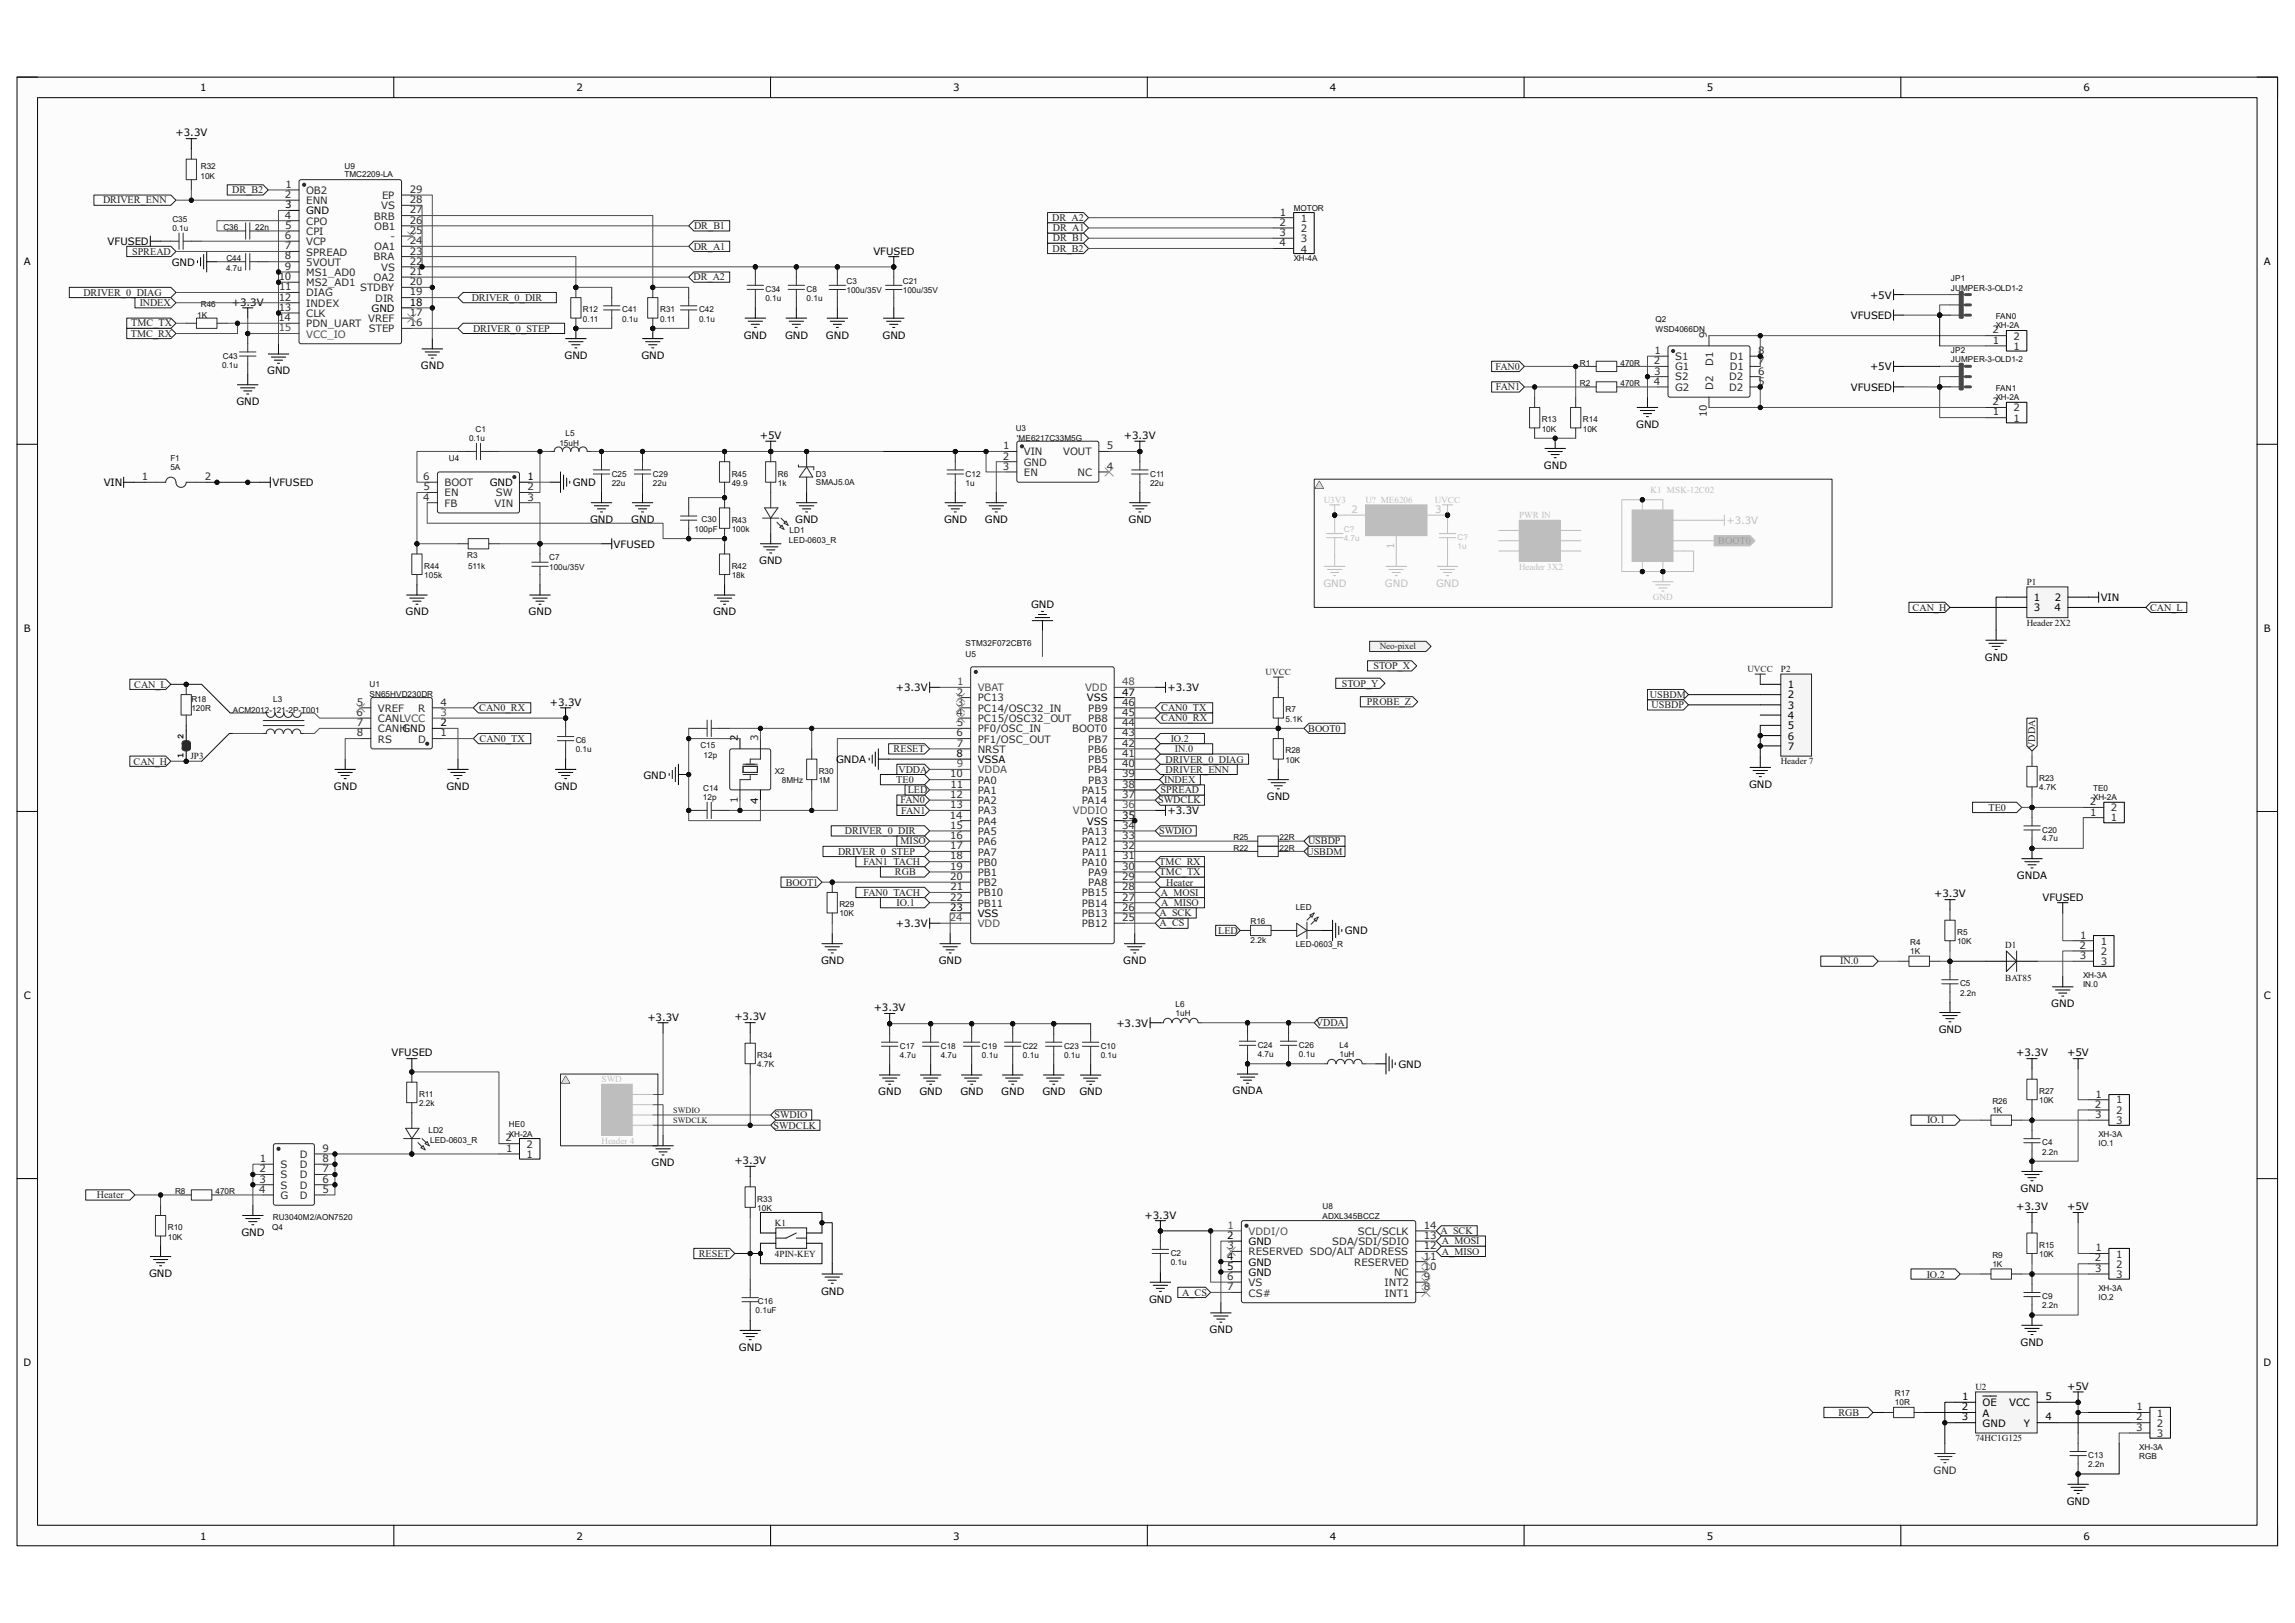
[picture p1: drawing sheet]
<svg xmlns="http://www.w3.org/2000/svg" width="297mm" height="210mm" viewBox="0 0 297 210" stroke-linecap="round" stroke-linejoin="round" font-family="sans-serif">
<defs><g id="words">
<g font-size="1.3">
<text x="25.9" y="11.8">1</text>
<text x="74.6" y="11.8">2</text>
<text x="123.4" y="11.8">3</text>
<text x="172.1" y="11.8">4</text>
<text x="220.9" y="11.8">5</text>
<text x="269.6" y="11.8">6</text>
<text x="22.7" y="17.7">+3.3V</text>
<text x="36.9" y="27">3</text>
<text x="39.6" y="27.7">GND</text>
<text x="3.1" y="34.2">A</text>
<text x="13.9" y="31.7">VFUSED</text>
<text x="22.2" y="34.4">GND</text>
<text x="113" y="32.9">VFUSED</text>
<text x="293" y="34.2">A</text>
<text x="30" y="39.5">+3.3V</text>
<text x="48.1" y="40.3">GND</text>
<text x="53" y="39.5">18</text>
<text x="239.5" y="41.3">VFUSED</text>
<text x="242" y="38.7">+5V</text>
<text x="54.5" y="47.8">GND</text>
<text x="73.1" y="46.4">GND</text>
<text x="83" y="46.4">GND</text>
<text x="96.3" y="43.8">GND</text>
<text x="101.6" y="43.8">GND</text>
<text x="106.9" y="43.8">GND</text>
<text x="114.2" y="43.8">GND</text>
<text x="242" y="47.9">+5V</text>
<text x="30.6" y="52.4">GND</text>
<text x="34.6" y="48.4">GND</text>
<text x="239.5" y="50.6">VFUSED</text>
<text x="98.3" y="56.8">+5V</text>
<text x="145.5" y="56.8">+3.3V</text>
<text x="211.8" y="55.4">GND</text>
<text x="13.4" y="62.9">VIN</text>
<text x="35.3" y="62.9">VFUSED</text>
<text x="63.4" y="62.9">GND</text>
<text x="68.3" y="62.1">1</text>
<text x="74.1" y="62.9">GND</text>
<text x="199.8" y="60.7">GND</text>
<text x="76.4" y="67.7">GND</text>
<text x="79.4" y="70.9">VFUSED</text>
<text x="81.7" y="67.7">GND</text>
<text x="102.9" y="67.7">GND</text>
<text x="122.2" y="67.7">GND</text>
<text x="127.5" y="67.7">GND</text>
<text x="146" y="67.7">GND</text>
<text x="98.3" y="73">GND</text>
<text x="263.2" y="77.8">1</text>
<text x="265.9" y="77.8">2</text>
<text x="271.9" y="77.8">VIN</text>
<text x="3.1" y="81.7">B</text>
<text x="52.5" y="79.6">GND</text>
<text x="68.4" y="79.6">GND</text>
<text x="92.3" y="79.6">GND</text>
<text x="133.4" y="78.7">GND</text>
<text x="263.2" y="79.1">3</text>
<text x="265.9" y="79.1">4</text>
<text x="293" y="81.7">B</text>
<text x="116" y="89.5">+3.3V</text>
<text x="151.1" y="89.5">+3.3V</text>
<text x="231.4" y="89.1">1</text>
<text x="256.9" y="85.5">GND</text>
<text x="52.1" y="94.7">GND</text>
<text x="57" y="94">2</text>
<text x="71.2" y="91.3">+3.3V</text>
<text x="95.5" y="95.8" transform="rotate(-90 95.5 95.8)">2</text>
<text x="140.7" y="90.8">VSS</text>
<text x="145.2" y="90">47</text>
<text x="231.4" y="90.4">2</text>
<text x="231.4" y="91.7">3</text>
<text x="231.4" y="93">4</text>
<text x="231.4" y="94.4">5</text>
<text x="231.4" y="95.7">6</text>
<text x="83.3" y="100.8">GND</text>
<text x="108.2" y="98.8">GNDA</text>
<text x="123.8" y="98">8</text>
<text x="126.5" y="98.8">VSSA</text>
<text x="226.4" y="101.9">GND</text>
<text x="231.4" y="97">7</text>
<text x="43.2" y="102.2">GND</text>
<text x="57.8" y="102.2">GND</text>
<text x="71.8" y="102.2">GND</text>
<text x="98.1" y="104.1" transform="rotate(-90 98.1 104.1)">4</text>
<text x="140.7" y="106.7">VSS</text>
<text x="145.2" y="105.9">35</text>
<text x="151.1" y="105.4">+3.3V</text>
<text x="164" y="103.5">GND</text>
<text x="261" y="113.7">GNDA</text>
<text x="116" y="120">+3.3V</text>
<text x="123" y="117.9">23</text>
<text x="126.5" y="118.7">VSS</text>
<text x="250.3" y="116.1">+3.3V</text>
<text x="264.3" y="116.5">VFUSED</text>
<text x="106.3" y="124.8">GND</text>
<text x="121.5" y="124.8">GND</text>
<text x="145.4" y="124.8">GND</text>
<text x="174" y="120.9">GND</text>
<text x="3.1" y="129.3">C</text>
<text x="113.1" y="130.9">+3.3V</text>
<text x="265.5" y="130.3">GND</text>
<text x="293" y="129.3">C</text>
<text x="50.7" y="136.7">VFUSED</text>
<text x="83.8" y="132.1">+3.3V</text>
<text x="95" y="132">+3.3V</text>
<text x="144.5" y="132.8">+3.3V</text>
<text x="250.9" y="133.6">GND</text>
<text x="260.9" y="136.7">+3.3V</text>
<text x="267.5" y="136.7">+5V</text>
<text x="113.7" y="141.7">GND</text>
<text x="119" y="141.7">GND</text>
<text x="124.3" y="141.7">GND</text>
<text x="129.6" y="141.7">GND</text>
<text x="134.9" y="141.7">GND</text>
<text x="139.7" y="141.7">GND</text>
<text x="159.5" y="141.6">GNDA</text>
<text x="181" y="138.2">GND</text>
<text x="84.3" y="150.9">GND</text>
<text x="95" y="150.6">+3.3V</text>
<text x="261.5" y="154.2">GND</text>
<text x="31.2" y="159.9">GND</text>
<text x="148.1" y="157.7">+3.3V</text>
<text x="158.8" y="160.3">2</text>
<text x="161.6" y="161.1">GND</text>
<text x="260.9" y="156.6">+3.3V</text>
<text x="267.5" y="156.6">+5V</text>
<text x="19.3" y="165.2">GND</text>
<text x="106.3" y="167.5">GND</text>
<text x="158.8" y="163">4</text>
<text x="158.8" y="164.3">5</text>
<text x="161.6" y="163.8">GND</text>
<text x="161.6" y="165.1">GND</text>
<text x="148.7" y="168.6">GND</text>
<text x="156.5" y="172.5">GND</text>
<text x="3" y="176.8">D</text>
<text x="95.6" y="174.8">GND</text>
<text x="261.5" y="174.1">GND</text>
<text x="267.5" y="179.8">+5V</text>
<text x="292.9" y="176.8">D</text>
<text x="253.9" y="182.5">2</text>
<text x="253.9" y="183.8">3</text>
<text x="253.9" y="181.1">1</text>
<text x="256.6" y="181.9">OE</text>
<text x="256.6" y="183.3">A</text>
<text x="256.6" y="184.6">GND</text>
<text x="260" y="181.9">VCC</text>
<text x="261.9" y="184.6">Y</text>
<text x="264.7" y="183.8">4</text>
<text x="264.7" y="181.1">5</text>
<text x="267.5" y="194.7">GND</text>
<text x="25.9" y="199.2">1</text>
<text x="74.6" y="199.2">2</text>
<text x="123.4" y="199.2">3</text>
<text x="172.1" y="199.2">4</text>
<text x="220.9" y="199.2">5</text>
<text x="269.6" y="199.2">6</text>
</g>
<g font-size="1.3" fill="#1c1c1c">
<text x="13.3" y="26.3">DRIVER_ENN</text>
<text x="30.1" y="25">DR_B2</text>
<text x="89.8" y="29.7">DR_B1</text>
<text x="136.2" y="28.6">DR_A2</text>
<text x="136.3" y="29.9">DR_A1</text>
<text x="17.1" y="33">SPREAD</text>
<text x="89.8" y="32.3">DR_A1</text>
<text x="136.2" y="32.6">DR_B2</text>
<text x="136.3" y="31.2">DR_B1</text>
<text x="10.8" y="38.3">DRIVER_0_DIAG</text>
<text x="18.1" y="39.6">INDEX</text>
<text x="61" y="38.9">DRIVER_0_DIR</text>
<text x="89.7" y="36.3">DR_A2</text>
<text x="16.9" y="43.6">TMC_RX</text>
<text x="17" y="42.2">TMC_TX</text>
<text x="61.2" y="42.9">DRIVER_0_STEP</text>
<text x="193.5" y="47.8">FAN0</text>
<text x="193.6" y="50.5">FAN1</text>
<text x="247.5" y="79">CAN_H</text>
<text x="278.3" y="79">CAN_L</text>
<text x="17.4" y="89">CAN_L</text>
<text x="173.7" y="88.9">STOP_Y</text>
<text x="177.8" y="86.6">STOP_X</text>
<text x="62" y="92">CAN0_RX</text>
<text x="150.3" y="92">CAN0_TX</text>
<text x="150.3" y="93.3">CAN0_RX</text>
<text x="169.3" y="94.7">BOOT0</text>
<text x="176.9" y="91.2">PROBE_Z</text>
<text x="213.5" y="90.3">USBDM</text>
<text x="213.7" y="91.7">USBDP</text>
<text x="17.3" y="98.9">CAN_H</text>
<text x="62.1" y="96">CAN0_TX</text>
<text x="115.7" y="97.3">RESET</text>
<text x="116" y="101.3">TE0</text>
<text x="116.3" y="100">VDDA</text>
<text x="150.7" y="101.3">INDEX</text>
<text x="150.8" y="100">DRIVER_ENN</text>
<text x="150.8" y="98.7">DRIVER_0_DIAG</text>
<text x="151.5" y="96">IO.2</text>
<text x="152.1" y="97.3">IN.0</text>
<text x="263.4" y="96.9" transform="rotate(-90 263.4 96.9)">VDDA</text>
<text x="109.3" y="107.9">DRIVER_0_DIR</text>
<text x="116.5" y="104">FAN0</text>
<text x="116.6" y="105.3">FAN1</text>
<text x="117.5" y="102.7">LED</text>
<text x="149.9" y="104">SWDCLK</text>
<text x="150" y="107.9">SWDIO</text>
<text x="150.2" y="102.7">SPREAD</text>
<text x="257.3" y="104.9">TE0</text>
<text x="108.5" y="110.6">DRIVER_0_STEP</text>
<text x="111.8" y="111.9">FAN1_TACH</text>
<text x="115.8" y="113.3">RGB</text>
<text x="116.5" y="109.3">MISO</text>
<text x="150" y="111.9">TMC_RX</text>
<text x="150.1" y="113.3">TMC_TX</text>
<text x="169.1" y="110.6">USBDM</text>
<text x="169.3" y="109.3">USBDP</text>
<text x="101.7" y="114.6">BOOT1</text>
<text x="111.8" y="115.9">FAN0_TACH</text>
<text x="116" y="117.3">IO.1</text>
<text x="150.1" y="119.9">A_CS</text>
<text x="150.1" y="118.6">A_SCK</text>
<text x="150.2" y="115.9">A_MOSI</text>
<text x="150.3" y="117.3">A_MISO</text>
<text x="150.9" y="114.6">Heater</text>
<text x="157.6" y="120.8">LED</text>
<text x="238.2" y="124.8">IN.0</text>
<text x="170.3" y="132.8">VDDA</text>
<text x="100.1" y="146">SWDCLK</text>
<text x="100.2" y="144.7">SWDIO</text>
<text x="249.4" y="145.4">IO.1</text>
<text x="12.5" y="155.1">Heater</text>
<text x="186.4" y="159.7">A_SCK</text>
<text x="186.6" y="161">A_MOSI</text>
<text x="90.4" y="162.6">RESET</text>
<text x="153" y="167.7">A_CS</text>
<text x="186.6" y="162.3">A_MISO</text>
<text x="249.3" y="165.3">IO.2</text>
<text x="237.9" y="183.2">RGB</text>
</g>
<g font-size="1.3" fill="#292929">
<text x="36.9" y="25.6">2</text>
<text x="36.9" y="28.3">4</text>
<text x="36.9" y="29.6">5</text>
<text x="37" y="24.3">1</text>
<text x="39.6" y="25.1">OB2</text>
<text x="39.6" y="26.4">ENN</text>
<text x="39.6" y="29.1">CPO</text>
<text x="48.4" y="28.4">BRB</text>
<text x="48.4" y="29.7">OB1</text>
<text x="49.3" y="27.1">VS</text>
<text x="49.4" y="25.7">EP</text>
<text x="53" y="29">26</text>
<text x="53" y="27.6">27</text>
<text x="53" y="26.3">28</text>
<text x="53" y="25">29</text>
<text x="165.6" y="29.2">2</text>
<text x="165.7" y="27.9">1</text>
<text x="168.4" y="28.7">1</text>
<text x="36.9" y="30.9">6</text>
<text x="36.9" y="32.3">7</text>
<text x="36.9" y="33.6">8</text>
<text x="36.9" y="34.9">9</text>
<text x="39.6" y="30.4">CPI</text>
<text x="39.6" y="31.7">VCP</text>
<text x="39.6" y="33.1">SPREAD</text>
<text x="39.6" y="34.4">5VOUT</text>
<text x="39.6" y="35.7">MS1_AD0</text>
<text x="48.3" y="33.7">BRA</text>
<text x="48.4" y="32.4">OA1</text>
<text x="49.3" y="35.1">VS</text>
<text x="50.5" y="31.1">-</text>
<text x="53" y="35.6">21</text>
<text x="53" y="34.2">22</text>
<text x="53" y="32.9">23</text>
<text x="53" y="31.6">24</text>
<text x="53" y="30.3">25</text>
<text x="165.6" y="30.5">3</text>
<text x="165.6" y="31.9">4</text>
<text x="168.4" y="30">2</text>
<text x="168.4" y="31.3">3</text>
<text x="168.4" y="32.7">4</text>
<text x="36" y="41.5">14</text>
<text x="36.1" y="36.2">10</text>
<text x="36.1" y="38.9">12</text>
<text x="36.1" y="40.2">13</text>
<text x="36.1" y="37.5">11</text>
<text x="39.6" y="37">MS2_AD1</text>
<text x="39.6" y="38.4">DIAG</text>
<text x="39.6" y="39.7">INDEX</text>
<text x="39.6" y="41">CLK</text>
<text x="46.6" y="37.7">STDBY</text>
<text x="47.7" y="41.7">VREF</text>
<text x="48.3" y="36.4">OA2</text>
<text x="48.6" y="39">DIR</text>
<text x="53" y="40.9">17</text>
<text x="53" y="38.2">19</text>
<text x="53" y="36.9">20</text>
<text x="39.6" y="42.3">PDN_UART</text>
<text x="47.8" y="43">STEP</text>
<text x="53" y="42.2">16</text>
<text x="214" y="47.1">2</text>
<text x="214.1" y="45.8">1</text>
<text x="216.8" y="46.6">S1</text>
<text x="216.8" y="47.9">G1</text>
<text x="220.9" y="43.7" transform="rotate(-90 220.9 43.7)">9</text>
<text x="221.7" y="47.4" transform="rotate(-90 221.7 47.4)">D1</text>
<text x="223.9" y="47.9">D1</text>
<text x="223.9" y="46.6">D1</text>
<text x="227.5" y="47.1">7</text>
<text x="227.5" y="45.8">8</text>
<text x="257.9" y="43.1">2</text>
<text x="257.9" y="44.5">1</text>
<text x="260.6" y="45.3">1</text>
<text x="260.6" y="43.9">2</text>
<text x="214" y="49.8">4</text>
<text x="214.1" y="48.5">3</text>
<text x="216.8" y="49.2">S2</text>
<text x="216.8" y="50.6">G2</text>
<text x="221.7" y="50.5" transform="rotate(-90 221.7 50.5)">D2</text>
<text x="223.8" y="50.6">D2</text>
<text x="223.8" y="49.2">D2</text>
<text x="227.5" y="49.8">5</text>
<text x="227.5" y="48.5">6</text>
<text x="257.9" y="52.5">2</text>
<text x="257.9" y="53.8">1</text>
<text x="260.6" y="53.2">2</text>
<text x="129.8" y="59.5">2</text>
<text x="129.8" y="58.1">1</text>
<text x="132.5" y="58.9">VIN</text>
<text x="137.6" y="58.9">VOUT</text>
<text x="143.3" y="58.1">5</text>
<text x="220.9" y="54" transform="rotate(-90 220.9 54)">10</text>
<text x="260.6" y="54.6">1</text>
<text x="18.4" y="62.1">1</text>
<text x="26.5" y="62.1">2</text>
<text x="54.8" y="64.8">4</text>
<text x="54.8" y="62.1">6</text>
<text x="54.8" y="63.5">5</text>
<text x="57.5" y="65.6">FB</text>
<text x="57.5" y="64.2">EN</text>
<text x="57.5" y="62.9">BOOT</text>
<text x="64" y="65.6">VIN</text>
<text x="64.2" y="64.2">SW</text>
<text x="68.3" y="63.5">2</text>
<text x="68.3" y="64.8">3</text>
<text x="129.8" y="60.8">3</text>
<text x="132.5" y="60.2">GND</text>
<text x="132.5" y="61.6">EN</text>
<text x="139.4" y="61.6">NC</text>
<text x="143.3" y="60.8">4</text>
<text x="46.1" y="92.6">6</text>
<text x="46.2" y="91.3">5</text>
<text x="46.2" y="94">7</text>
<text x="46.2" y="95.3">8</text>
<text x="48.9" y="92.1">VREF</text>
<text x="48.9" y="93.4">CANLVCC</text>
<text x="48.9" y="94.7">CANH</text>
<text x="54.1" y="92.1">R</text>
<text x="57" y="95.3">1</text>
<text x="57" y="91.3">4</text>
<text x="98.1" y="95.8" transform="rotate(-90 98.1 95.8)">3</text>
<text x="123.8" y="92.6">4</text>
<text x="123.8" y="95.3">6</text>
<text x="123.8" y="90">2</text>
<text x="123.8" y="91.3">3</text>
<text x="123.8" y="94">5</text>
<text x="126.5" y="90.8">PC13</text>
<text x="126.5" y="92.1">PC14/OSC32_IN</text>
<text x="126.5" y="93.4">PC15/OSC32_OUT</text>
<text x="126.5" y="94.7">PF0/OSC_IN</text>
<text x="138.8" y="94.7">BOOT0</text>
<text x="140.8" y="93.4">PB8</text>
<text x="140.8" y="92.1">PB9</text>
<text x="145.2" y="95.3">43</text>
<text x="145.2" y="94">44</text>
<text x="145.2" y="92.6">45</text>
<text x="145.2" y="91.3">46</text>
<text x="48.9" y="96.1">RS</text>
<text x="54.1" y="96.1">D</text>
<text x="123" y="100.6">10</text>
<text x="123" y="101.9">11</text>
<text x="123.8" y="96.6">7</text>
<text x="126.5" y="96.1">PF1/OSC_OUT</text>
<text x="126.5" y="97.4">NRST</text>
<text x="126.5" y="101.4">PA0</text>
<text x="140.8" y="100.1">PB4</text>
<text x="140.8" y="97.4">PB6</text>
<text x="140.8" y="101.4">PB3</text>
<text x="140.8" y="98.8">PB5</text>
<text x="140.8" y="96.1">PB7</text>
<text x="145.2" y="101.9">38</text>
<text x="145.2" y="100.6">39</text>
<text x="145.2" y="99.3">40</text>
<text x="145.2" y="98">41</text>
<text x="145.2" y="96.6">42</text>
<text x="95.5" y="104" transform="rotate(-90 95.5 104)">1</text>
<text x="122.9" y="105.9">14</text>
<text x="123" y="103.3">12</text>
<text x="123" y="104.6">13</text>
<text x="123" y="107.2">15</text>
<text x="126.5" y="102.7">PA1</text>
<text x="126.5" y="104.1">PA2</text>
<text x="126.5" y="105.4">PA3</text>
<text x="126.5" y="106.7">PA4</text>
<text x="140" y="104.1">PA14</text>
<text x="140" y="102.7">PA15</text>
<text x="145.2" y="107.2">34</text>
<text x="145.2" y="103.3">37</text>
<text x="270.5" y="104.2">2</text>
<text x="270.5" y="105.5">1</text>
<text x="273.2" y="106.3">1</text>
<text x="273.2" y="105">2</text>
<text x="123" y="108.5">16</text>
<text x="123" y="109.9">17</text>
<text x="123" y="111.2">18</text>
<text x="123" y="112.6">19</text>
<text x="123" y="113.9">20</text>
<text x="126.5" y="108">PA5</text>
<text x="126.5" y="109.3">PA6</text>
<text x="126.5" y="110.7">PA7</text>
<text x="126.5" y="112">PB0</text>
<text x="126.5" y="113.3">PB1</text>
<text x="140" y="112">PA10</text>
<text x="140" y="109.3">PA12</text>
<text x="140" y="108">PA13</text>
<text x="140" y="110.7">PA11</text>
<text x="140.8" y="113.3">PA9</text>
<text x="145.2" y="113.9">29</text>
<text x="145.2" y="112.6">30</text>
<text x="145.2" y="111.2">31</text>
<text x="145.2" y="109.9">32</text>
<text x="145.2" y="108.5">33</text>
<text x="123" y="116.5">22</text>
<text x="123" y="115.2">21</text>
<text x="126.5" y="114.7">PB2</text>
<text x="126.5" y="116">PB10</text>
<text x="126.5" y="117.3">PB11</text>
<text x="140" y="120">PB12</text>
<text x="140" y="118.7">PB13</text>
<text x="140" y="117.3">PB14</text>
<text x="140" y="116">PB15</text>
<text x="140.8" y="114.7">PA8</text>
<text x="145.2" y="119.2">25</text>
<text x="145.2" y="117.9">26</text>
<text x="145.2" y="116.5">27</text>
<text x="145.2" y="115.2">28</text>
<text x="269.1" y="122.8">2</text>
<text x="269.2" y="124.1">3</text>
<text x="269.2" y="121.5">1</text>
<text x="271.9" y="122.3">1</text>
<text x="271.9" y="123.6">2</text>
<text x="271.9" y="124.9">3</text>
<text x="271.1" y="143.3">2</text>
<text x="271.2" y="142">1</text>
<text x="273.9" y="142.8">1</text>
<text x="38.8" y="149.8">D</text>
<text x="41.7" y="149.1">9</text>
<text x="65.4" y="147.7">2</text>
<text x="65.5" y="149.1">1</text>
<text x="68.2" y="149.8">1</text>
<text x="68.2" y="148.5">2</text>
<text x="271.1" y="144.7">3</text>
<text x="273.9" y="144.1">2</text>
<text x="273.9" y="145.5">3</text>
<text x="33.5" y="154.3">4</text>
<text x="33.6" y="151.7">2</text>
<text x="33.6" y="153">3</text>
<text x="33.6" y="150.4">1</text>
<text x="36.3" y="151.2">S</text>
<text x="36.3" y="152.5">S</text>
<text x="36.3" y="153.8">S</text>
<text x="36.3" y="155.2">G</text>
<text x="38.8" y="155.2">D</text>
<text x="38.8" y="153.8">D</text>
<text x="38.8" y="152.5">D</text>
<text x="38.8" y="151.2">D</text>
<text x="41.7" y="154.3">5</text>
<text x="41.7" y="153">6</text>
<text x="41.7" y="151.7">7</text>
<text x="41.7" y="150.4">8</text>
<text x="158.9" y="161.6">3</text>
<text x="172.4" y="161.1">SDA/SDI/SDIO</text>
<text x="175.7" y="159.8">SCL/SCLK</text>
<text x="184.3" y="161.6">12</text>
<text x="184.3" y="160.3">13</text>
<text x="184.3" y="159">14</text>
<text x="271.2" y="161.9">1</text>
<text x="158.8" y="165.6">6</text>
<text x="158.8" y="167">7</text>
<text x="161.6" y="162.4">RESERVED SDO/ALT ADDRESS</text>
<text x="161.6" y="166.4">VS</text>
<text x="161.6" y="167.8">CS#</text>
<text x="175.3" y="163.8">RESERVED</text>
<text x="179.2" y="166.4">INT2</text>
<text x="179.2" y="167.8">INT1</text>
<text x="180.4" y="165.1">NC</text>
<text x="184.3" y="167">8</text>
<text x="184.3" y="165.6">9</text>
<text x="184.3" y="164.3">10</text>
<text x="184.3" y="163">11</text>
<text x="271.1" y="163.2">2</text>
<text x="271.1" y="164.6">3</text>
<text x="273.9" y="162.7">1</text>
<text x="273.9" y="164">2</text>
<text x="273.9" y="165.4">3</text>
<text x="276.4" y="183.8">2</text>
<text x="276.4" y="185.1">3</text>
<text x="276.5" y="182.5">1</text>
<text x="279.1" y="183.3">1</text>
<text x="279.1" y="184.6">2</text>
<text x="279.1" y="185.9">3</text>
</g>
<g font-size="1.3" fill="#4c4c4c">
<text x="36.1" y="42.9">15</text>
<text x="39.6" y="43.7">VCC_IO</text>
<text x="123.9" y="88.6">1</text>
<text x="126.5" y="89.5">VBAT</text>
<text x="140.4" y="89.5">VDD</text>
<text x="145.2" y="88.6">48</text>
<text x="57" y="92.6">3</text>
<text x="123.8" y="99.3">9</text>
<text x="126.5" y="100.1">VDDA</text>
<text x="138.9" y="105.4">VDDIO</text>
<text x="145.2" y="104.6">36</text>
<text x="122.9" y="119.2">24</text>
<text x="126.5" y="120">VDD</text>
<text x="158.9" y="159">1</text>
<text x="161.6" y="159.8">VDDI/O</text>
</g>
<g font-size="1.3" fill="#bebebe">
<text x="174.9" y="66.4">2</text>
<text x="180.4" y="71.1" transform="rotate(-90 180.4 71.1)">1</text>
<text x="185.7" y="66.4">3</text>
<text x="223.4" y="67.8">+3.3V</text>
<text x="171.3" y="75.9">GND</text>
<text x="179.2" y="75.9">GND</text>
<text x="185.8" y="75.9">GND</text>
</g>
<text font-size="1.3" fill="#9f9f9f" x="222.4" y="70.4">BOOT0</text>
<text font-size="1.3" fill="#262626" x="250.2" y="190.7">GND</text>
<g font-size="1.2" fill="#bebebe">
<text x="171.3" y="65.1">U3V3</text>
<text x="176.7" y="65.1">U? ME6206</text>
<text x="185.7" y="65.1">UVCC</text>
<text x="213.6" y="63.8">K1 MSK-12C02</text>
<text x="196.6" y="67.1">PWR IN</text>
<text x="196.6" y="73.7">Header 3X2</text>
<text x="213.9" y="77.7">GND</text>
<text x="77.9" y="140">SWD</text>
<text x="77.9" y="148">Header 4</text>
</g>
<g font-size="1.2" fill="#0e0e0e">
<text x="262.3" y="75.7">P1</text>
<text x="262.3" y="81">Header 2X2</text>
<text x="230.5" y="87">P2</text>
<text x="24.6" y="98.2">JP3</text>
<text x="230.5" y="98.9">Header 7</text>
<text x="259.5" y="122.6">D1</text>
<text x="259.5" y="126.9">BAT85</text>
<text x="100.3" y="158.6">K1</text>
<text x="100.3" y="162.6">4PIN-KEY</text>
<text x="255.7" y="179.8">U2</text>
<text x="255.7" y="186.5">74HC1G125</text>
</g>
<g font-size="1.2" fill="#262626">
<text x="163.8" y="87.3">UVCC</text>
<text x="178.6" y="84">Neo-pixel</text>
<text x="226.1" y="87">UVCC</text>
</g>
<g font-size="1.2">
<text x="23.7" y="95.6" transform="rotate(-90 23.7 95.6)">2</text>
<text x="23.7" y="98" transform="rotate(-90 23.7 98)">1</text>
</g>
<g font-size="1.1" fill="#0e0e0e">
<text x="26" y="23.2">10K</text>
<text x="26" y="21.8">R32</text>
<text x="44.6" y="21.8">U9</text>
<text x="44.6" y="22.9">TMC2209-LA</text>
<text x="22.3" y="28.7">C35</text>
<text x="22.3" y="29.9">0.1u</text>
<text x="28.9" y="29.8">C36</text>
<text x="33" y="29.8">22n</text>
<text x="167.4" y="27.3">MOTOR</text>
<text x="29.3" y="35.1">4.7u</text>
<text x="29.3" y="33.8">C44</text>
<text x="167.4" y="33.8">XH-4A</text>
<text x="25.5" y="41.1">1K</text>
<text x="26" y="39.8">R46</text>
<text x="75.4" y="40.4">R12</text>
<text x="75.4" y="41.6">0.11</text>
<text x="80.5" y="40.4">C41</text>
<text x="80.5" y="41.6">0.1u</text>
<text x="85.4" y="40.4">R31</text>
<text x="85.4" y="41.6">0.11</text>
<text x="90.5" y="40.4">C42</text>
<text x="90.5" y="41.6">0.1u</text>
<text x="99.1" y="37.8">C34</text>
<text x="99.1" y="38.9">0.1u</text>
<text x="104.4" y="37.8">C8</text>
<text x="104.4" y="38.9">0.1u</text>
<text x="109.6" y="36.7">C3</text>
<text x="109.6" y="37.9">100u/35V</text>
<text x="116.8" y="36.7">C21</text>
<text x="116.8" y="37.9">100u/35V</text>
<text x="214.2" y="41.7">Q2</text>
<text x="252.5" y="36.4">JP1</text>
<text x="252.5" y="37.6">JUMPER-3-OLD1-2</text>
<text x="258.3" y="41.3">FAN0</text>
<text x="28.7" y="47.6">0.1u</text>
<text x="28.8" y="46.4">C43</text>
<text x="204.5" y="47.3">R1</text>
<text x="209.7" y="47.3">470R</text>
<text x="214.2" y="42.9">WSD4066DN</text>
<text x="252.5" y="45.7">JP2</text>
<text x="252.5" y="46.9">JUMPER-3-OLD1-2</text>
<text x="258.3" y="42.5">XH-2A</text>
<text x="204.5" y="50">R2</text>
<text x="209.7" y="50">470R</text>
<text x="258.3" y="50.6">FAN1</text>
<text x="258.3" y="51.8">XH-2A</text>
<text x="22.1" y="59.6">F1</text>
<text x="58.1" y="59.7">U4</text>
<text x="60.7" y="57.1">0.1u</text>
<text x="61.6" y="55.9">C1</text>
<text x="72.4" y="57.7">15uH</text>
<text x="73.2" y="56.4">L5</text>
<text x="131.4" y="55.7">U3</text>
<text x="131.6" y="57">'ME6217C33M5G</text>
<text x="199.5" y="54.7">R13</text>
<text x="199.5" y="55.8">10K</text>
<text x="204.9" y="54.7">R14</text>
<text x="204.9" y="55.8">10K</text>
<text x="22.1" y="60.8">5A</text>
<text x="79.2" y="61.7">C25</text>
<text x="79.2" y="62.9">22u</text>
<text x="84.5" y="61.7">C29</text>
<text x="84.5" y="62.9">22u</text>
<text x="94.7" y="61.7">R45</text>
<text x="94.7" y="62.9">49.9</text>
<text x="100.7" y="61.7">R6</text>
<text x="100.7" y="62.9">1k</text>
<text x="105.6" y="61.7">D3</text>
<text x="105.6" y="62.8">SMAJ5.0A</text>
<text x="125" y="61.7">C12</text>
<text x="125" y="62.9">1u</text>
<text x="148.8" y="61.7">C11</text>
<text x="148.8" y="62.9">22u</text>
<text x="89.9" y="68.8">100pF</text>
<text x="90.8" y="67.6">C30</text>
<text x="94.7" y="67.6">R43</text>
<text x="94.7" y="68.8">100k</text>
<text x="102.1" y="70.3">LED-0603_R</text>
<text x="102.2" y="69">LD1</text>
<text x="54.9" y="73.6">R44</text>
<text x="54.9" y="74.8">105k</text>
<text x="60.5" y="72.3">R3</text>
<text x="60.6" y="73.6">511k</text>
<text x="71.1" y="72.5">C7</text>
<text x="71.1" y="73.7">100u/35V</text>
<text x="94.7" y="73.6">R42</text>
<text x="94.7" y="74.8">18k</text>
<text x="125" y="83.7">STM32F072CBT6</text>
<text x="47.8" y="88.9">U1</text>
<text x="125" y="85">U5</text>
<text x="24.8" y="90.8">R18</text>
<text x="24.8" y="92">120R</text>
<text x="30.1" y="92.2">ACM2012-121-2P-T001</text>
<text x="35.3" y="90.8">L3</text>
<text x="47.8" y="90.2">SN65HVD230DR</text>
<text x="166.4" y="92.2">R7</text>
<text x="166.4" y="93.4">5.1K</text>
<text x="74.5" y="96.1">C6</text>
<text x="74.5" y="97.4">0.1u</text>
<text x="90.6" y="96.8">C15</text>
<text x="91.1" y="98.1">12p</text>
<text x="100.3" y="100.1">X2</text>
<text x="101.2" y="101.3">8MHz</text>
<text x="106" y="100.1">R30</text>
<text x="106" y="101.3">1M</text>
<text x="166.4" y="97.5">R28</text>
<text x="166.4" y="98.7">10K</text>
<text x="263.9" y="101.1">R23</text>
<text x="91" y="103.5">12p</text>
<text x="91" y="102.4">C14</text>
<text x="263.9" y="102.3">4.7K</text>
<text x="264.3" y="107.7">C20</text>
<text x="270.9" y="102.4">TE0</text>
<text x="270.9" y="103.5">XH-2A</text>
<text x="159.6" y="110.1">R22</text>
<text x="159.6" y="108.8">R25</text>
<text x="165.6" y="110.1">22R</text>
<text x="165.6" y="108.8">22R</text>
<text x="264.3" y="108.9">4.7u</text>
<text x="108.6" y="117.4">R29</text>
<text x="108.6" y="118.6">10K</text>
<text x="161.8" y="119.5">R16</text>
<text x="167.7" y="117.8">LED</text>
<text x="161.8" y="122">2.2k</text>
<text x="167.7" y="122.6">LED-0603_R</text>
<text x="247.2" y="122.3">R4</text>
<text x="247.2" y="123.5">1K</text>
<text x="253.3" y="121">R5</text>
<text x="253.3" y="122.2">10K</text>
<text x="152.1" y="130.3">L6</text>
<text x="152.1" y="131.5">1uH</text>
<text x="253.7" y="127.6">C5</text>
<text x="253.7" y="128.8">2.2n</text>
<text x="269.6" y="127.7">IN.0</text>
<text x="269.6" y="126.5">XH-3A</text>
<text x="98" y="136.9">R34</text>
<text x="116.5" y="135.7">C17</text>
<text x="116.5" y="136.9">4.7u</text>
<text x="121.8" y="135.7">C18</text>
<text x="121.8" y="136.9">4.7u</text>
<text x="127.1" y="135.7">C19</text>
<text x="127.1" y="136.9">0.1u</text>
<text x="132.4" y="135.7">C22</text>
<text x="132.4" y="136.9">0.1u</text>
<text x="137.7" y="135.7">C23</text>
<text x="137.7" y="136.9">0.1u</text>
<text x="142.5" y="135.7">C10</text>
<text x="142.5" y="136.9">0.1u</text>
<text x="162.8" y="135.6">C24</text>
<text x="162.8" y="136.8">4.7u</text>
<text x="168.1" y="135.6">C26</text>
<text x="168.1" y="136.8">0.1u</text>
<text x="173.4" y="135.6">L4</text>
<text x="173.4" y="136.8">1uH</text>
<text x="54.2" y="141.9">R11</text>
<text x="54.2" y="143.1">2.2k</text>
<text x="98" y="138.1">4.7K</text>
<text x="257.9" y="142.8">R26</text>
<text x="263.9" y="141.6">R27</text>
<text x="263.9" y="142.7">10K</text>
<text x="55.5" y="146.6">LD2</text>
<text x="55.7" y="147.9">LED-0603_R</text>
<text x="65.9" y="145.9">HE0</text>
<text x="65.9" y="147.1">XH-2A</text>
<text x="257.9" y="144.1">1K</text>
<text x="264.3" y="148.2">C4</text>
<text x="264.3" y="149.4">2.2n</text>
<text x="271.6" y="148.3">IO.1</text>
<text x="271.6" y="147.1">XH-3A</text>
<text x="22.6" y="154.5">R8</text>
<text x="27.9" y="154.6">470R</text>
<text x="98" y="155.5">R33</text>
<text x="21.7" y="159.2">R10</text>
<text x="21.7" y="160.4">10K</text>
<text x="35.2" y="159.2">Q4</text>
<text x="35.3" y="157.9">RU3040M2/AON7520</text>
<text x="98" y="156.7">10K</text>
<text x="171.2" y="156.5">U8</text>
<text x="171.2" y="157.7">ADXL345BCCZ</text>
<text x="263.9" y="161.5">R15</text>
<text x="151.5" y="162.5">C2</text>
<text x="151.5" y="163.7">0.1u</text>
<text x="257.9" y="162.8">R9</text>
<text x="257.9" y="164">1K</text>
<text x="263.9" y="162.6">10K</text>
<text x="271.6" y="167">XH-3A</text>
<text x="97.8" y="169.9">0.1uF</text>
<text x="98.1" y="168.8">C16</text>
<text x="264.3" y="168.1">C9</text>
<text x="264.3" y="169.3">2.2n</text>
<text x="271.6" y="168.2">IO.2</text>
<text x="245.2" y="180.7">R17</text>
<text x="245.2" y="181.9">10R</text>
<text x="270.3" y="188.7">C13</text>
<text x="270.3" y="189.9">2.2n</text>
<text x="276.9" y="188.8">RGB</text>
<text x="276.9" y="187.6">XH-3A</text>
</g>
<g font-size="1.1" fill="#bebebe">
<text x="173.9" y="68.8">C?</text>
<text x="173.9" y="70">4.7u</text>
<text x="188.6" y="69.9">C?</text>
<text x="188.6" y="71.1">1u</text>
</g>
<g font-size="1.1" fill="#1c1c1c">
<text x="87.1" y="145.4">SWDCLK</text>
<text x="87.1" y="144">SWDIO</text>
</g>
</g></defs>
<path d="M2.2 10h292.6v190h-292.6z" fill-rule="evenodd" fill="#fcfcfc"/>
<path d="M2.2 10h292.6v190h-292.6z" fill="none" stroke="#000" stroke-width=".13"/>
<path d="M4.9 12.6h287.2v184.8h-287.2z" fill-rule="evenodd" fill="#fcfcfc"/>
<g fill="none" stroke="#000" stroke-width=".13">
<path d="M2.2 10h2.7M4.9 12.6h287.2v184.8h-287.2zM51 10v2.6M99.7 10v2.6M148.5 10v2.6M197.2 10v2.6M246 10v2.6M292.1 10h2.7v2.6M2.2 57.5h2.7M292.1 57.5h2.7M2.2 105h2.7M292.1 105h2.7"/>
<path d="M2.2 152.5h2.7M292.1 152.5h2.7M51 197.4v2.6M99.7 197.4v2.6M148.5 197.4v2.6M197.2 197.4v2.6M246 197.4v2.6M294.8 197.4v2.6"/>
</g>
<g fill="#fbfbfb">
<path d="M170.1 62h67v16.6h-67z" fill-rule="evenodd"/>
<path d="M72.5 139h12.6v9.3h-12.6z" fill-rule="evenodd"/>
</g>
<path d="M108.4 39.8v1.4M107 41.2h2.7M107.4 41.6h1.9M107.8 42h1.1M108.2 42.4h.3M261.7 111.1h2.6M262 111.5h1.9M262.4 111.9h1.1M262.8 112.3h.3M263 109.8v1.3M262.3 137h1.3M263 137v1.3" fill="none" stroke="#000" stroke-width=".13"/>
<path d="M262.3 139.6h1.3v2.7h-1.3zM257.7 144.3h2.6v1.3h-2.6z" fill="none" stroke="#303030" stroke-width=".13"/>
<path d="M263 138.3v1.3M256.3 144.9h1.4M260.3 144.9h1.4M263 142.3v1.3" fill="none" stroke="#292929" stroke-width=".13"/>
<circle cx="263" cy="109.8" r=".27" fill="#0e0e0e"/>
<circle cx="263" cy="109.8" r=".27" fill="none" stroke="#0e0e0e" stroke-width=".13"/>
<circle cx="263" cy="109.8" r=".27" fill="#0e0e0e"/>
<circle cx="263" cy="109.8" r=".27" fill="none" stroke="#0e0e0e" stroke-width=".13"/>
<circle cx="263" cy="104.5" r=".27" fill="#0e0e0e"/>
<circle cx="263" cy="104.5" r=".27" fill="none" stroke="#0e0e0e" stroke-width=".13"/>
<path d="M261.9 107.4h2.1" fill="none" stroke="#303030" stroke-width=".13"/>
<path d="M263 108.5v1.3" fill="none" stroke="#292929" stroke-width=".13"/>
<circle cx="263" cy="109.8" r=".27" fill="#0e0e0e"/>
<circle cx="263" cy="109.8" r=".27" fill="none" stroke="#0e0e0e" stroke-width=".13"/>
<path d="M261.9 106.9h2.1M263 105.8v1.1" fill="none" stroke="#303030" stroke-width=".13"/>
<path d="M263 104.5v1.3" fill="none" stroke="#292929" stroke-width=".13"/>
<circle cx="263" cy="104.5" r=".27" fill="#0e0e0e"/>
<circle cx="263" cy="104.5" r=".27" fill="none" stroke="#0e0e0e" stroke-width=".13"/>
<path d="M262.3 99.2h1.3v2.6h-1.3zM263 107.4v1.1" fill="none" stroke="#303030" stroke-width=".13"/>
<path d="M263 97.8v1.4M263 101.8v1.4" fill="none" stroke="#292929" stroke-width=".13"/>
<path d="M255.3 103.8h5.7l.7 .7-.7 .6h-5.7z" fill-rule="evenodd" fill="#fefefe"/>
<path d="M255.3 103.8h5.7l.7 .7-.7 .6h-5.7z" fill="none" stroke="#1c1c1c" stroke-width=".13"/>
<path d="M199.9 58h2.7M200.3 58.4h1.9M200.7 58.8h1.1M201.1 59.2h.3M201.3 56.7v1.3" fill="none" stroke="#000" stroke-width=".13"/>
<circle cx="201.3" cy="56.7" r=".27" fill="#0e0e0e"/>
<circle cx="201.3" cy="56.7" r=".27" fill="none" stroke="#0e0e0e" stroke-width=".13"/>
<path d="M198 52.7h1.3v2.7h-1.3zM203.3 52.7h1.3v2.7h-1.3z" fill="none" stroke="#303030" stroke-width=".13"/>
<g fill="none" stroke="#292929" stroke-width=".13">
<path d="M198.6 51.4v1.3M198.6 55.4v1.3M203.9 51.4v1.3M203.9 55.4v1.3M34.1 94.9h.4M34.1 92.3h.4M34.1 93.2h5.2M34.1 93.9h5.3M34.5 94.9a.53 .53 0 0 1 .5-.6 .53 .53 0 0 1 .5 .6M34.5 92.3a.53 .53 0 0 0 .5 .5 .53 .53 0 0 0 .6-.5M35.6 94.9a.53 .53 0 0 1 .5-.6 .53 .53 0 0 1 .6 .6M35.6 92.3a.53 .53 0 0 0 .6 .5 .53 .53 0 0 0 .5-.5"/>
<path d="M36.7 94.9a.53 .53 0 0 1 .5-.6 .53 .53 0 0 1 .6 .6M36.8 92.3a.53 .53 0 0 0 .5 .5 .53 .53 0 0 0 .5-.5M37.9 94.9a.53 .53 0 0 1 .5-.6 .53 .53 0 0 1 .5 .6M39 94.9h.4M39.4 92.3h-.4a.53 .53 0 0 1-.6 .5 .53 .53 0 0 1-.5-.5"/>
</g>
<path d="M72.5 91.6h1.4M73.2 91.6v1.3" fill="none" stroke="#000" stroke-width=".13"/>
<circle cx="73.2" cy="92.9" r=".27" fill="#0e0e0e"/>
<circle cx="73.2" cy="92.9" r=".27" fill="none" stroke="#0e0e0e" stroke-width=".13"/>
<circle cx="73.2" cy="92.9" r=".27" fill="#0e0e0e"/>
<circle cx="73.2" cy="92.9" r=".27" fill="none" stroke="#0e0e0e" stroke-width=".13"/>
<path d="M72.1 95.8h2.2M72.1 95.3h2.2M73.2 94.2v1.1" fill="none" stroke="#303030" stroke-width=".13"/>
<path d="M73.2 92.9v1.3M73.2 96.9v1.3" fill="none" stroke="#292929" stroke-width=".13"/>
<circle cx="73.2" cy="92.9" r=".27" fill="#0e0e0e"/>
<circle cx="73.2" cy="92.9" r=".27" fill="none" stroke="#0e0e0e" stroke-width=".13"/>
<path d="M73.2 95.8v1.1" fill="none" stroke="#303030" stroke-width=".13"/>
<g fill="none" stroke="#000" stroke-width=".13">
<path d="M43.3 99.6h2.7M43.7 100h1.9M44.7 98.2v1.4M57.9 99.6h2.7M58.3 100h1.9M59.3 98.2v1.4M71.9 99.6h2.6M72.3 100h1.8M73.2 98.2v1.4M44.1 100.4h1.1M44.5 100.8h.3M58.7 100.4h1.1"/>
<path d="M59.1 100.8h.3M72.7 100.4h1M73.1 100.8h.2"/>
</g>
<path d="M16.8 87.9h4.6l.7 .7-.7 .6h-4.6z" fill-rule="evenodd" fill="#fefefe"/>
<path d="M16.8 87.9h4.6l.7 .7-.7 .6h-4.6z" fill="none" stroke="#1c1c1c" stroke-width=".13"/>
<path d="M16.8 97.8h4.6l.7 .7-.7 .7h-4.6z" fill-rule="evenodd" fill="#fefefe"/>
<path d="M16.8 97.8h4.6l.7 .7-.7 .7h-4.6z" fill="none" stroke="#1c1c1c" stroke-width=".13"/>
<path d="M61.3 91.6l.6-.7h6.8v1.4h-6.8z" fill-rule="evenodd" fill="#fefefe"/>
<path d="M61.3 91.6l.6-.7h6.8v1.4h-6.8z" fill="none" stroke="#1c1c1c" stroke-width=".13"/>
<path d="M61.3 95.6l.6-.7h6.8v1.3h-6.8z" fill-rule="evenodd" fill="#fefefe"/>
<path d="M61.3 95.6l.6-.7h6.8v1.3h-6.8z" fill="none" stroke="#1c1c1c" stroke-width=".13"/>
<path d="M98.4 70.4h2.7M98.8 70.8h1.9M99.2 71.2h1.1M99.6 71.6h.3M99.7 69v1.4" fill="none" stroke="#000" stroke-width=".13"/>
<path d="M98.7 67h2.1M98.9 65.7h1.8l-1 1.3zM99.7 63.7v2M99.7 67v2M100.5 67.6l.6 .5M100.9 68.2l.3-.2 .3 .5zM101.1 67l.5 .6M101.7 67.4l.3 .6-.5-.3z" fill="none" stroke="#292929" stroke-width=".13"/>
<circle cx="99.7" cy="58.4" r=".27" fill="#0e0e0e"/>
<circle cx="99.7" cy="58.4" r=".27" fill="none" stroke="#0e0e0e" stroke-width=".13"/>
<path d="M99.1 59.7h1.3v2.7h-1.3z" fill="none" stroke="#303030" stroke-width=".13"/>
<path d="M99.7 58.4v1.3" fill="none" stroke="#292929" stroke-width=".13"/>
<circle cx="99.7" cy="58.4" r=".27" fill="#0e0e0e"/>
<circle cx="99.7" cy="58.4" r=".27" fill="none" stroke="#0e0e0e" stroke-width=".13"/>
<path d="M59.3 58.4h1.3M63.2 58.4h1.4M56.7 61.1h10.4l.1 .2v4.9l-.2 .2-10.3-.1-.1-.2v-4.8zM59.3 70.4h1.3M63.2 70.4h1.4M99.7 62.4v1.3" fill="none" stroke="#292929" stroke-width=".13"/>
<path d="M16 61.7v1.4M16 62.4h1.3M33.7 62.4h1.3M35 61.7v1.4M77.8 70.4h1.4M79.2 69.7v1.3" fill="none" stroke="#000" stroke-width=".13"/>
<path d="M60.6 58.4h1.1M61.7 57.4v2.1M62.2 57.4v2.1M62.2 58.4h1M60.6 69.7h2.6v1.3h-2.6z" fill="none" stroke="#303030" stroke-width=".13"/>
<circle cx="66.6" cy="61.7" r=".2" fill="#292929"/>
<g fill="none" stroke="#292929" stroke-width=".13">
<path d="M55.3 63.7h1.3M55.3 65.1h1.3M55.3 62.4h1.3M67.2 63.7h1.4M67.2 65.1h1.4M93.8 70.4v1.3M93.8 74.3v1.4"/>
<circle cx="66.6" cy="61.7" r=".2"/>
</g>
<path d="M67.2 62.4h1.4" fill="none" stroke="#000" stroke-width=".13"/>
<path d="M93.1 71.7h1.3v2.6h-1.3z" fill="none" stroke="#303030" stroke-width=".13"/>
<circle cx="93.8" cy="64.4" r=".27" fill="#0e0e0e"/>
<circle cx="93.8" cy="64.4" r=".27" fill="none" stroke="#0e0e0e" stroke-width=".13"/>
<circle cx="93.8" cy="69.7" r=".27" fill="#0e0e0e"/>
<circle cx="93.8" cy="69.7" r=".27" fill="none" stroke="#0e0e0e" stroke-width=".13"/>
<path d="M93.1 65.7h1.3v2.7h-1.3z" fill="none" stroke="#303030" stroke-width=".13"/>
<path d="M93.8 64.4v1.3" fill="none" stroke="#292929" stroke-width=".13"/>
<circle cx="93.8" cy="64.4" r=".27" fill="#0e0e0e"/>
<circle cx="93.8" cy="64.4" r=".27" fill="none" stroke="#0e0e0e" stroke-width=".13"/>
<path d="M93.8 68.4v1.3" fill="none" stroke="#292929" stroke-width=".13"/>
<circle cx="93.8" cy="69.7" r=".27" fill="#0e0e0e"/>
<circle cx="93.8" cy="69.7" r=".27" fill="none" stroke="#0e0e0e" stroke-width=".13"/>
<path d="M92.4 77h2.7M92.8 77.4h1.9M93.2 77.8h1.1M93.6 78.2h.3M93.8 75.7v1.3" fill="none" stroke="#000" stroke-width=".13"/>
<path d="M71.2 58.4h.5M76 58.4a.53 .53 0 0 0-.5-.6 .53 .53 0 0 0-.6 .6 .54 .54 0 0 0-.5-.6 .54 .54 0 0 0-.5 .6 .53 .53 0 0 0-.6-.6 .53 .53 0 0 0-.5 .6 .53 .53 0 0 0-.5-.6 .53 .53 0 0 0-.6 .6M76 58.4h.5" fill="none" stroke="#292929" stroke-width=".13"/>
<circle cx="77.8" cy="58.4" r=".27" fill="#0e0e0e"/>
<circle cx="77.8" cy="58.4" r=".27" fill="none" stroke="#0e0e0e" stroke-width=".13"/>
<path d="M77.8 59.7v1.1M76.8 61.3h2.1M76.8 60.8h2.1" fill="none" stroke="#303030" stroke-width=".13"/>
<path d="M77.8 58.4v1.3M77.8 62.4v1.3" fill="none" stroke="#292929" stroke-width=".13"/>
<circle cx="77.8" cy="58.4" r=".27" fill="#0e0e0e"/>
<circle cx="77.8" cy="58.4" r=".27" fill="none" stroke="#0e0e0e" stroke-width=".13"/>
<path d="M77.8 61.3v1.1" fill="none" stroke="#303030" stroke-width=".13"/>
<path d="M76.5 65.1h2.7M76.9 65.4h1.9M77.3 65.8h1.1M77.7 66.2h.3M77.8 63.7v1.4M81.8 65.1h2.7M82.2 65.4h1.9M82.6 65.8h1.1M83 66.2h.3M83.2 63.7v1.4" fill="none" stroke="#000" stroke-width=".13"/>
<circle cx="83.2" cy="58.4" r=".27" fill="#0e0e0e"/>
<circle cx="83.2" cy="58.4" r=".27" fill="none" stroke="#0e0e0e" stroke-width=".13"/>
<path d="M83.2 59.7v1.1M82.1 61.3h2.1M82.1 60.8h2.1" fill="none" stroke="#303030" stroke-width=".13"/>
<path d="M83.2 58.4v1.3M83.2 62.4v1.3" fill="none" stroke="#292929" stroke-width=".13"/>
<circle cx="83.2" cy="58.4" r=".27" fill="#0e0e0e"/>
<circle cx="83.2" cy="58.4" r=".27" fill="none" stroke="#0e0e0e" stroke-width=".13"/>
<path d="M83.2 61.3v1.1" fill="none" stroke="#303030" stroke-width=".13"/>
<path d="M71.2 62.4h1.3M72.5 61.1v2.6M72.9 61.5v1.8M73.3 61.9v1M73.7 62.3v.2" fill="none" stroke="#000" stroke-width=".13"/>
<circle cx="54" cy="70.4" r=".27" fill="#0e0e0e"/>
<circle cx="54" cy="70.4" r=".27" fill="none" stroke="#0e0e0e" stroke-width=".13"/>
<path d="M53.3 71.7h1.3v2.6h-1.3z" fill="none" stroke="#303030" stroke-width=".13"/>
<path d="M54 70.4v1.3M54 74.3v1.4" fill="none" stroke="#292929" stroke-width=".13"/>
<circle cx="54" cy="70.4" r=".27" fill="#0e0e0e"/>
<circle cx="54" cy="70.4" r=".27" fill="none" stroke="#0e0e0e" stroke-width=".13"/>
<path d="M52.6 77h2.7M53 77.4h1.9M53.4 77.8h1.1M53.8 78.2h.3M54 75.7v1.3" fill="none" stroke="#000" stroke-width=".13"/>
<circle cx="89.1" cy="69.7" r=".27" fill="#0e0e0e"/>
<circle cx="89.1" cy="69.7" r=".27" fill="none" stroke="#0e0e0e" stroke-width=".13"/>
<path d="M88.1 66.8h2.1M88.1 67.3h2.1M89.1 67.3v1.1" fill="none" stroke="#303030" stroke-width=".13"/>
<path d="M89.1 64.4v1.3M89.1 68.4v1.3" fill="none" stroke="#292929" stroke-width=".13"/>
<circle cx="89.1" cy="69.7" r=".27" fill="#0e0e0e"/>
<circle cx="89.1" cy="69.7" r=".27" fill="none" stroke="#0e0e0e" stroke-width=".13"/>
<path d="M89.1 65.7v1.1" fill="none" stroke="#303030" stroke-width=".13"/>
<circle cx="93.8" cy="58.4" r=".27" fill="#0e0e0e"/>
<circle cx="93.8" cy="58.4" r=".27" fill="none" stroke="#0e0e0e" stroke-width=".13"/>
<path d="M93.1 59.7h1.3v2.7h-1.3z" fill="none" stroke="#303030" stroke-width=".13"/>
<path d="M93.8 58.4v1.3" fill="none" stroke="#292929" stroke-width=".13"/>
<circle cx="93.8" cy="58.4" r=".27" fill="#0e0e0e"/>
<circle cx="93.8" cy="58.4" r=".27" fill="none" stroke="#0e0e0e" stroke-width=".13"/>
<path d="M93.8 62.4v1.3" fill="none" stroke="#292929" stroke-width=".13"/>
<circle cx="227.8" cy="50.1" r=".27" fill="#0e0e0e"/>
<circle cx="227.8" cy="50.1" r=".27" fill="none" stroke="#0e0e0e" stroke-width=".13"/>
<circle cx="227.8" cy="46.1" r=".27" fill="#0e0e0e"/>
<circle cx="227.8" cy="46.1" r=".27" fill="none" stroke="#0e0e0e" stroke-width=".13"/>
<path d="M216 44.8h10.3l.2 .2-.1 6.3-.2 .1h-10.2l-.1-.3v-6.1z" fill="none" stroke="#292929" stroke-width=".13"/>
<circle cx="216.5" cy="45.4" r=".2" fill="#292929"/>
<g fill="none" stroke="#292929" stroke-width=".13">
<path d="M214.5 46.1h1.4M214.5 47.4h1.4M214.5 48.7h1.4M214.5 50.1h1.4M226.5 50.1h1.3"/>
<circle cx="216.5" cy="45.4" r=".2"/>
</g>
<circle cx="227.8" cy="50.1" r=".27" fill="#0e0e0e"/>
<circle cx="227.8" cy="50.1" r=".27" fill="none" stroke="#0e0e0e" stroke-width=".13"/>
<path d="M226.5 48.7h1.3M226.5 47.4h1.3M226.5 46.1h1.3" fill="none" stroke="#292929" stroke-width=".13"/>
<circle cx="227.8" cy="46.1" r=".27" fill="#0e0e0e"/>
<circle cx="227.8" cy="46.1" r=".27" fill="none" stroke="#0e0e0e" stroke-width=".13"/>
<path d="M38.8 23.3l12.9-.1 .2 .2 .1 20.8-.2 .2-12.8 .1-.3-.1v-20.9zM205.2 47.4h1.4M205.2 50.1h1.4M209.2 47.4h1.4M209.2 50.1h1.4M221.2 43.4v1.4M221.2 51.4v1.3M20.8 156v1.3M20.8 159.9v1.4M23.4 154.6h1.4M27.4 154.6h1.3" fill="none" stroke="#292929" stroke-width=".13"/>
<path d="M206.6 46.7h2.6v1.4h-2.6zM206.6 49.4h2.6v1.3h-2.6zM20.1 157.3h1.3v2.6h-1.3zM24.8 154h2.6v1.3h-2.6z" fill="none" stroke="#303030" stroke-width=".13"/>
<g fill="none" stroke="#000" stroke-width=".13">
<path d="M211.9 52.7h2.6M212.3 53.1h1.8M212.7 53.5h1M213.1 53.9h.2M213.2 51.4v1.3M31.4 157.3h2.7M31.8 157.7h1.9M32.2 158.1h1.1M32.6 158.5h.3M32.7 156v1.3M19.5 162.6h2.6M19.9 163h1.8"/>
<path d="M20.3 163.4h1M20.6 163.8h.3M20.8 161.3v1.3"/>
</g>
<circle cx="39.4" cy="23.9" r=".2" fill="#292929"/>
<g fill="none" stroke="#292929" stroke-width=".13">
<path d="M37.4 24.6h1.3M37.4 25.9h1.3M37.4 28.6h1.3M37.4 29.9h1.3M37.4 31.2h1.3M37.4 32.5h1.3M37.4 33.9h1.3M37.4 35.2h1.3M37.4 36.5h1.3M37.4 37.8h1.3M37.4 39.2h1.3M52 38.5h1.3"/>
<path d="M52 37.2h1.3M52 35.9h1.3M52 34.5h1.3M52 33.2h1.3M52 31.9h1.3M52 30.5h1.3M52 29.2h1.3M52 27.9h1.3M52 26.6h1.3M52 25.2h1.3M37.4 40.5h1.3M37.4 41.8h1.3"/>
<path d="M52 42.5h1.3M52 41.2h1.3"/>
<circle cx="39.4" cy="23.9" r=".2"/>
</g>
<path d="M37.4 27.2h1.3M52 39.8h1.3M103.1 39.8v1.4M101.7 41.2h2.7M102.1 41.6h1.9M102.5 42h1.1M102.9 42.4h.3" fill="none" stroke="#000" stroke-width=".13"/>
<path d="M37.4 43.2h1.3" fill="none" stroke="#4c4c4c" stroke-width=".13"/>
<circle cx="103.1" cy="34.5" r=".27" fill="#0e0e0e"/>
<circle cx="103.1" cy="34.5" r=".27" fill="none" stroke="#0e0e0e" stroke-width=".13"/>
<path d="M102 37.4h2.1M102 36.9h2.1M103.1 35.9v1" fill="none" stroke="#303030" stroke-width=".13"/>
<path d="M103.1 34.5v1.4M103.1 38.5v1.3" fill="none" stroke="#292929" stroke-width=".13"/>
<circle cx="103.1" cy="34.5" r=".27" fill="#0e0e0e"/>
<circle cx="103.1" cy="34.5" r=".27" fill="none" stroke="#0e0e0e" stroke-width=".13"/>
<path d="M103.1 37.4v1.1" fill="none" stroke="#303030" stroke-width=".13"/>
<path d="M97.8 39.8v1.4M96.4 41.2h2.7M96.8 41.6h1.9M97.2 42h1.1M97.6 42.4h.3" fill="none" stroke="#000" stroke-width=".13"/>
<circle cx="97.8" cy="34.5" r=".27" fill="#0e0e0e"/>
<circle cx="97.8" cy="34.5" r=".27" fill="none" stroke="#0e0e0e" stroke-width=".13"/>
<path d="M96.7 37.4h2.1M96.7 36.9h2.1M97.8 35.9v1" fill="none" stroke="#303030" stroke-width=".13"/>
<path d="M97.8 34.5v1.4M97.8 38.5v1.3" fill="none" stroke="#292929" stroke-width=".13"/>
<circle cx="97.8" cy="34.5" r=".27" fill="#0e0e0e"/>
<circle cx="97.8" cy="34.5" r=".27" fill="none" stroke="#0e0e0e" stroke-width=".13"/>
<path d="M97.8 37.4v1.1" fill="none" stroke="#303030" stroke-width=".13"/>
<path d="M115 33.2h1.3M115.7 33.2v1.3M68.6 77h2.6M69 77.4h1.8M69.4 77.8h1M69.7 78.2h.3M69.9 75.7v1.3" fill="none" stroke="#000" stroke-width=".13"/>
<circle cx="115.7" cy="34.5" r=".27" fill="#0e0e0e"/>
<circle cx="115.7" cy="34.5" r=".27" fill="none" stroke="#0e0e0e" stroke-width=".13"/>
<path d="M22.1 31.2h1.1M23.2 30.1v2.2M23.7 30.1v2.2M23.7 31.2h1.1M30.7 29.9h1.1M31.8 28.8v2.1M32.3 28.8v2.1M32.3 29.9h1.1" fill="none" stroke="#303030" stroke-width=".13"/>
<path d="M20.8 31.2h1.3M24.8 31.2h1.3M29.4 29.9h1.3M33.4 29.9h1.3" fill="none" stroke="#292929" stroke-width=".13"/>
<path d="M19.5 30.5v1.4M19.5 31.2h1.3" fill="none" stroke="#000" stroke-width=".13"/>
<path d="M135.6 30.2h4.6l.7 .6-.7 .7h-4.6z" fill-rule="evenodd" fill="#fefefe"/>
<path d="M135.6 30.2h4.6l.7 .6-.7 .7h-4.6z" fill="none" stroke="#1c1c1c" stroke-width=".13"/>
<path d="M135.6 31.5h4.6l.7 .7-.7 .6h-4.6z" fill-rule="evenodd" fill="#fefefe"/>
<path d="M135.6 31.5h4.6l.7 .7-.7 .6h-4.6z" fill="none" stroke="#1c1c1c" stroke-width=".13"/>
<path d="M29.4 23.9h4.7l.6 .7-.6 .6h-4.7z" fill-rule="evenodd" fill="#fefefe"/>
<path d="M29.4 23.9h4.7l.6 .7-.6 .6h-4.7z" fill="none" stroke="#1c1c1c" stroke-width=".13"/>
<path d="M89.8 28.6h4.6v1.3h-4.6l-.7-.7z" fill-rule="evenodd" fill="#fefefe"/>
<path d="M89.8 28.6h4.6v1.3h-4.6l-.7-.7z" fill="none" stroke="#1c1c1c" stroke-width=".13"/>
<path d="M89.8 35.2h4.6v1.3h-4.6l-.7-.6z" fill-rule="evenodd" fill="#fefefe"/>
<path d="M89.8 35.2h4.6v1.3h-4.6l-.7-.6z" fill="none" stroke="#1c1c1c" stroke-width=".13"/>
<path d="M89.8 31.2h4.6v1.3h-4.6l-.7-.6z" fill-rule="evenodd" fill="#fefefe"/>
<path d="M89.8 31.2h4.6v1.3h-4.6l-.7-.6z" fill="none" stroke="#1c1c1c" stroke-width=".13"/>
<path d="M78.1 39.6h2.1M79.2 38.5v1.1M78.1 40.1h2.1M79.2 40.1v1.1" fill="none" stroke="#303030" stroke-width=".13"/>
<path d="M79.2 37.2v1.3M79.2 41.2v1.3" fill="none" stroke="#292929" stroke-width=".13"/>
<path d="M73.2 43.8h2.7M73.6 44.2h1.9M74 44.6h1.1M74.4 45h.3M74.5 42.5v1.3" fill="none" stroke="#000" stroke-width=".13"/>
<circle cx="74.5" cy="42.5" r=".27" fill="#0e0e0e"/>
<circle cx="74.5" cy="42.5" r=".27" fill="none" stroke="#0e0e0e" stroke-width=".13"/>
<circle cx="74.5" cy="37.2" r=".27" fill="#0e0e0e"/>
<circle cx="74.5" cy="37.2" r=".27" fill="none" stroke="#0e0e0e" stroke-width=".13"/>
<circle cx="74.5" cy="42.5" r=".27" fill="#0e0e0e"/>
<circle cx="74.5" cy="42.5" r=".27" fill="none" stroke="#0e0e0e" stroke-width=".13"/>
<path d="M73.9 38.5h1.3v2.7h-1.3z" fill="none" stroke="#303030" stroke-width=".13"/>
<path d="M74.5 37.2v1.3" fill="none" stroke="#292929" stroke-width=".13"/>
<circle cx="74.5" cy="37.2" r=".27" fill="#0e0e0e"/>
<circle cx="74.5" cy="37.2" r=".27" fill="none" stroke="#0e0e0e" stroke-width=".13"/>
<path d="M74.5 41.2v1.3" fill="none" stroke="#292929" stroke-width=".13"/>
<circle cx="74.5" cy="42.5" r=".27" fill="#0e0e0e"/>
<circle cx="74.5" cy="42.5" r=".27" fill="none" stroke="#0e0e0e" stroke-width=".13"/>
<circle cx="84.5" cy="37.2" r=".27" fill="#0e0e0e"/>
<circle cx="84.5" cy="37.2" r=".27" fill="none" stroke="#0e0e0e" stroke-width=".13"/>
<circle cx="84.5" cy="42.5" r=".27" fill="#0e0e0e"/>
<circle cx="84.5" cy="42.5" r=".27" fill="none" stroke="#0e0e0e" stroke-width=".13"/>
<path d="M83.8 38.5h1.3v2.7h-1.3z" fill="none" stroke="#303030" stroke-width=".13"/>
<path d="M84.5 37.2v1.3" fill="none" stroke="#292929" stroke-width=".13"/>
<circle cx="84.5" cy="37.2" r=".27" fill="#0e0e0e"/>
<circle cx="84.5" cy="37.2" r=".27" fill="none" stroke="#0e0e0e" stroke-width=".13"/>
<path d="M84.5 41.2v1.3" fill="none" stroke="#292929" stroke-width=".13"/>
<circle cx="84.5" cy="42.5" r=".27" fill="#0e0e0e"/>
<circle cx="84.5" cy="42.5" r=".27" fill="none" stroke="#0e0e0e" stroke-width=".13"/>
<path d="M83.2 43.8h2.6M83.6 44.2h1.8M83.9 44.6h1.1M84.3 45h.3M84.5 42.5v1.3" fill="none" stroke="#000" stroke-width=".13"/>
<circle cx="84.5" cy="42.5" r=".27" fill="#0e0e0e"/>
<circle cx="84.5" cy="42.5" r=".27" fill="none" stroke="#0e0e0e" stroke-width=".13"/>
<path d="M88.1 39.6h2.1M89.1 38.5v1.1M88.1 40.1h2.1M89.1 40.1v1.1" fill="none" stroke="#303030" stroke-width=".13"/>
<path d="M89.1 37.2v1.3M89.1 41.2v1.3" fill="none" stroke="#292929" stroke-width=".13"/>
<path d="M52.8 30l1 1.1M53.8 30l-1 1.1M52.8 40.6l1 1.1M53.8 40.6l-1 1.1" fill="none" stroke="#8d8d8d" stroke-width=".13"/>
<path d="M59.9 41.8h13.2v1.4h-13.2l-.6-.7z" fill-rule="evenodd" fill="#fefefe"/>
<path d="M59.9 41.8h13.2v1.4h-13.2l-.6-.7z" fill="none" stroke="#1c1c1c" stroke-width=".13"/>
<path d="M59.9 37.8h12.1v1.4h-12.1l-.6-.7z" fill-rule="evenodd" fill="#fefefe"/>
<path d="M59.9 37.8h12.1v1.4h-12.1l-.6-.7z" fill="none" stroke="#1c1c1c" stroke-width=".13"/>
<path d="M54.6 45.1h2.7M55 45.5h1.9M55.4 45.9h1.1M55.8 46.3h.3M55.9 43.8v1.3" fill="none" stroke="#000" stroke-width=".13"/>
<path d="M12.2 25.2h9.9l.7 .7-.7 .7h-9.9z" fill-rule="evenodd" fill="#fefefe"/>
<path d="M12.2 25.2h9.9l.7 .7-.7 .7h-9.9z" fill="none" stroke="#1c1c1c" stroke-width=".13"/>
<path d="M9 37.2h13.1l.7 .6-.7 .7h-13.1z" fill-rule="evenodd" fill="#fefefe"/>
<path d="M9 37.2h13.1l.7 .6-.7 .7h-13.1z" fill="none" stroke="#1c1c1c" stroke-width=".13"/>
<path d="M24.1 20.6h1.3v2.6h-1.3zM25.4 41.2h2.7v1.3h-2.7z" fill="none" stroke="#303030" stroke-width=".13"/>
<path d="M24.8 19.3v1.3M24.8 23.2v1.4M24.1 41.8h1.3M28.1 41.8h1.3" fill="none" stroke="#292929" stroke-width=".13"/>
<path d="M24.1 17.9h1.3M24.8 17.9v1.4M34.7 45.8h2.7M35.1 46.2h1.9M35.5 46.6h1.1M35.9 47h.3M36 44.5v1.3" fill="none" stroke="#000" stroke-width=".13"/>
<path d="M16.4 41.2h5.7l.7 .6-.7 .7h-5.7z" fill-rule="evenodd" fill="#fefefe"/>
<path d="M16.4 41.2h5.7l.7 .6-.7 .7h-5.7z" fill="none" stroke="#1c1c1c" stroke-width=".13"/>
<path d="M16.4 42.5h5.7l.7 .7-.7 .6h-5.7z" fill-rule="evenodd" fill="#fefefe"/>
<path d="M16.4 42.5h5.7l.7 .7-.7 .6h-5.7z" fill="none" stroke="#1c1c1c" stroke-width=".13"/>
<path d="M31.4 39.8h1.3M32.1 39.8v1.4" fill="none" stroke="#000" stroke-width=".13"/>
<circle cx="32.1" cy="43.2" r=".27" fill="#0e0e0e"/>
<circle cx="32.1" cy="43.2" r=".27" fill="none" stroke="#0e0e0e" stroke-width=".13"/>
<path d="M31 45.5h2.1" fill="none" stroke="#303030" stroke-width=".13"/>
<path d="M32.1 43.2v1.3" fill="none" stroke="#292929" stroke-width=".13"/>
<circle cx="32.1" cy="43.2" r=".27" fill="#0e0e0e"/>
<circle cx="32.1" cy="43.2" r=".27" fill="none" stroke="#0e0e0e" stroke-width=".13"/>
<path d="M30.7 33.9h1.1M31.8 32.8v2.1M32.3 32.8v2.1M32.3 33.9h1.1M31 46.1h2.1M32.1 44.5v1M32.1 46.1v1" fill="none" stroke="#303030" stroke-width=".13"/>
<path d="M29.4 33.9h1.3M33.4 33.9h1.3M32.1 47.1v1.4" fill="none" stroke="#292929" stroke-width=".13"/>
<g fill="none" stroke="#000" stroke-width=".13">
<path d="M25.6 33.7v.3M26 33.3v1.1M26.4 32.9v1.9M26.8 32.5v2.7M26.8 33.9h1.3M30.7 49.8h2.7M31.1 50.2h1.9M31.5 50.6h1.1M31.9 51h.3M32.1 48.5v1.3M270.3 77.3h1.3M271.6 76.6v1.3"/>
<path d="M257 82.8h2.7M257.4 83.2h1.9M257.8 83.6h1.1M258.2 84h.3M258.3 81.5v1.3M52.6 137h1.4M53.3 137v1.3"/>
</g>
<path d="M135.6 27.5h4.6l.7 .7-.7 .6h-4.6z" fill-rule="evenodd" fill="#fefefe"/>
<path d="M135.6 27.5h4.6l.7 .7-.7 .6h-4.6z" fill="none" stroke="#1c1c1c" stroke-width=".13"/>
<path d="M135.6 28.8h4.6l.7 .7-.7 .7h-4.6z" fill-rule="evenodd" fill="#fefefe"/>
<path d="M135.6 28.8h4.6l.7 .7-.7 .7h-4.6z" fill="none" stroke="#1c1c1c" stroke-width=".13"/>
<path d="M48.1 90.3h7.7l.1 .2v6.3l-.2 .1h-7.6l-.1-.3v-6.1z" fill="none" stroke="#292929" stroke-width=".13"/>
<circle cx="55.3" cy="96.2" r=".2" fill="#292929"/>
<g fill="none" stroke="#292929" stroke-width=".13">
<path d="M46.7 95.6h1.3M46.7 91.6h1.3M46.7 92.9h1.3M46.7 94.2h1.3M55.9 95.6h1.4M55.9 91.6h1.4M35.5 148h4.9l.3 .1v7.6l-.1 .2-5 .1-.2-.2v-7.5z"/>
<circle cx="55.3" cy="96.2" r=".2"/>
</g>
<path d="M55.9 94.2h1.4" fill="none" stroke="#000" stroke-width=".13"/>
<path d="M55.9 92.9h1.4" fill="none" stroke="#4c4c4c" stroke-width=".13"/>
<path d="M46.1 91.1l1.1 1M47.2 91.1l-1.1 1" fill="none" stroke="#8d8d8d" stroke-width=".13"/>
<circle cx="36" cy="148.7" r=".2" fill="#292929"/>
<g fill="none" stroke="#292929" stroke-width=".13">
<path d="M34.1 150.6h1.3M34.1 152h1.3M34.1 153.3h1.3M34.1 154.6h1.3M40.7 150.6h1.3M40.7 152h1.3M40.7 153.3h1.3M40.7 154.6h1.3M40.7 149.3h1.3"/>
<circle cx="36" cy="148.7" r=".2"/>
</g>
<circle cx="53.3" cy="149.3" r=".27" fill="#0e0e0e"/>
<circle cx="53.3" cy="149.3" r=".27" fill="none" stroke="#0e0e0e" stroke-width=".13"/>
<path d="M52.2 147.3h2.2M52.5 146h1.7l-.9 1.3zM53.3 144v2M53.3 147.3v2M54.1 147.9l.5 .5M54.5 148.5l.3-.2 .2 .5zM54.6 147.3l.6 .6M55 148l.3-.3 .3 .6z" fill="none" stroke="#292929" stroke-width=".13"/>
<circle cx="53.3" cy="149.3" r=".27" fill="#0e0e0e"/>
<circle cx="53.3" cy="149.3" r=".27" fill="none" stroke="#0e0e0e" stroke-width=".13"/>
<circle cx="53.3" cy="138.7" r=".27" fill="#0e0e0e"/>
<circle cx="53.3" cy="138.7" r=".27" fill="none" stroke="#0e0e0e" stroke-width=".13"/>
<path d="M52.6 140h1.4v2.7h-1.4z" fill="none" stroke="#303030" stroke-width=".13"/>
<path d="M53.3 138.7v1.3" fill="none" stroke="#292929" stroke-width=".13"/>
<circle cx="53.3" cy="138.7" r=".27" fill="#0e0e0e"/>
<circle cx="53.3" cy="138.7" r=".27" fill="none" stroke="#0e0e0e" stroke-width=".13"/>
<path d="M53.3 142.7v1.3" fill="none" stroke="#292929" stroke-width=".13"/>
<path d="M262.3 92.9h1.3v3.6l-.6 .7-.7-.7z" fill-rule="evenodd" fill="#fefefe"/>
<path d="M262.3 92.9h1.3v3.6l-.6 .7-.7-.7z" fill="none" stroke="#1c1c1c" stroke-width=".13"/>
<path d="M247.3 144.3h5.7l.7 .6-.7 .7h-5.7z" fill-rule="evenodd" fill="#fefefe"/>
<path d="M247.3 144.3h5.7l.7 .6-.7 .7h-5.7z" fill="none" stroke="#1c1c1c" stroke-width=".13"/>
<path d="M11.1 154h5.7l.7 .6-.7 .7h-5.7z" fill-rule="evenodd" fill="#fefefe"/>
<path d="M11.1 154h5.7l.7 .6-.7 .7h-5.7z" fill="none" stroke="#1c1c1c" stroke-width=".13"/>
<path d="M193 49.4h3.6l.7 .7-.7 .6h-3.6z" fill-rule="evenodd" fill="#fefefe"/>
<path d="M193 49.4h3.6l.7 .7-.7 .6h-3.6z" fill="none" stroke="#1c1c1c" stroke-width=".13"/>
<path d="M193 46.7h3.6l.7 .7-.7 .7h-3.6z" fill-rule="evenodd" fill="#fefefe"/>
<path d="M193 46.7h3.6l.7 .7-.7 .7h-3.6z" fill="none" stroke="#1c1c1c" stroke-width=".13"/>
<path d="M131.7 57.1h10.4l.1 .3v4.9l-.3 .1h-10.2l-.1-.3v-4.7z" fill="none" stroke="#292929" stroke-width=".13"/>
<circle cx="132.3" cy="57.8" r=".2" fill="#292929"/>
<g fill="none" stroke="#292929" stroke-width=".13">
<path d="M130.3 58.4h1.3M130.3 59.7h1.3M142.2 58.4h1.3M130.3 61.1h1.3M142.2 61.1h1.3"/>
<circle cx="132.3" cy="57.8" r=".2"/>
</g>
<path d="M143 60.5l1.1 1.1M144.1 60.5l-1.1 1.1" fill="none" stroke="#8d8d8d" stroke-width=".13"/>
<path d="M146.9 57.1h1.3M147.5 57.1v1.3M127.6 65.1h2.7M128 65.5h1.9M128.4 65.8h1.1M128.8 66.2h.3M128.9 63.7v1.4" fill="none" stroke="#000" stroke-width=".13"/>
<circle cx="147.5" cy="58.4" r=".27" fill="#0e0e0e"/>
<circle cx="147.5" cy="58.4" r=".27" fill="none" stroke="#0e0e0e" stroke-width=".13"/>
<path d="M146.2 65.1h2.6M146.6 65.5h1.8M147 65.8h1.1M147.4 66.2h.2M147.5 63.7v1.4" fill="none" stroke="#000" stroke-width=".13"/>
<circle cx="147.5" cy="58.4" r=".27" fill="#0e0e0e"/>
<circle cx="147.5" cy="58.4" r=".27" fill="none" stroke="#0e0e0e" stroke-width=".13"/>
<path d="M147.5 59.7v1.1M146.5 61.3h2.1M146.5 60.8h2.1" fill="none" stroke="#303030" stroke-width=".13"/>
<path d="M147.5 58.4v1.3M147.5 62.4v1.3" fill="none" stroke="#292929" stroke-width=".13"/>
<circle cx="147.5" cy="58.4" r=".27" fill="#0e0e0e"/>
<circle cx="147.5" cy="58.4" r=".27" fill="none" stroke="#0e0e0e" stroke-width=".13"/>
<path d="M147.5 61.3v1.1" fill="none" stroke="#303030" stroke-width=".13"/>
<circle cx="123.6" cy="58.4" r=".27" fill="#0e0e0e"/>
<circle cx="123.6" cy="58.4" r=".27" fill="none" stroke="#0e0e0e" stroke-width=".13"/>
<path d="M123.6 59.7v1.1M122.6 61.3h2.1M122.6 60.8h2.1" fill="none" stroke="#303030" stroke-width=".13"/>
<path d="M123.6 58.4v1.3M123.6 62.4v1.3" fill="none" stroke="#292929" stroke-width=".13"/>
<circle cx="123.6" cy="58.4" r=".27" fill="#0e0e0e"/>
<circle cx="123.6" cy="58.4" r=".27" fill="none" stroke="#0e0e0e" stroke-width=".13"/>
<path d="M123.6 61.3v1.1M161.8 119.7h2.7v1.4h-2.7z" fill="none" stroke="#303030" stroke-width=".13"/>
<path d="M122.3 65.1h2.7M122.7 65.5h1.9M123.1 65.8h1.1M123.5 66.2h.3M123.6 63.7v1.4M172.5 119.1v2.6M172.9 119.5v1.8M173.3 119.9v1M171.1 120.4h1.4M173.7 120.3v.2" fill="none" stroke="#000" stroke-width=".13"/>
<path d="M125.7 86.4l.2-.1h18l.3 .1v35.5l-.1 .2h-18.2l-.2-.1zM167.8 119.5l1.3 .9-1.3 .8zM169.1 119.3v2.2M169.5 118.4l.6-.3-.3 .6zM169.7 118.5l-.6 .6M170.1 118.9l.5-.2-.3 .5zM170.2 119.1l-.5 .5M160.5 120.4h1.3M164.5 120.4h3.3M169.1 120.4h2" fill="none" stroke="#292929" stroke-width=".13"/>
<circle cx="126.3" cy="86.9" r=".2" fill="#292929"/>
<g fill="none" stroke="#292929" stroke-width=".13">
<path d="M124.3 90.3h1.3M124.3 91.6h1.3M124.3 92.9h1.3M124.3 94.2h1.3M124.3 95.6h1.3M124.3 96.9h1.3M144.2 91.6h1.3M144.2 92.9h1.3M144.2 94.2h1.3M144.2 95.6h1.3M144.2 96.9h1.3M144.2 99.6h1.3"/>
<path d="M144.2 98.2h1.3M124.3 100.9h1.3M124.3 102.2h1.3M124.3 103.5h1.3M124.3 104.9h1.3M124.3 106.2h1.3M124.3 107.5h1.3M124.3 108.8h1.3M124.3 110.2h1.3M124.3 111.5h1.3M124.3 112.8h1.3M124.3 114.2h1.3"/>
<path d="M124.3 115.5h1.3M124.3 116.8h1.3M144.2 100.9h1.3M144.2 102.2h1.3M144.2 103.5h1.3M144.2 107.5h1.3M144.2 108.8h1.3M144.2 110.2h1.3M144.2 111.5h1.3M144.2 112.8h1.3M144.2 114.2h1.3M144.2 115.5h1.3"/>
<path d="M144.2 116.8h1.3M144.2 119.5h1.3M144.2 118.1h1.3M161.5 108.8h1.3M161.5 110.2h1.3M165.4 108.8h1.4M165.4 110.2h1.4"/>
<circle cx="126.3" cy="86.9" r=".2"/>
</g>
<path d="M124.3 88.9h1.3M124.3 99.6h1.3M144.2 88.9h1.3M124.3 119.5h1.3M144.2 104.9h1.3" fill="none" stroke="#4c4c4c" stroke-width=".13"/>
<path d="M124.3 98.2h1.3M144.2 90.3h1.3M124.3 118.1h1.3M144.2 106.2h1.3" fill="none" stroke="#000" stroke-width=".13"/>
<path d="M162.8 109.5h2.6v1.3h-2.6zM162.8 108.2h2.6v1.3h-2.6z" fill="none" stroke="#303030" stroke-width=".13"/>
<path d="M168.8 94.3l.6-.7h4.7v1.3h-4.7z" fill-rule="evenodd" fill="#fefefe"/>
<path d="M168.8 94.3l.6-.7h4.7v1.3h-4.7z" fill="none" stroke="#1c1c1c" stroke-width=".13"/>
<path d="M149.5 91.6l.7-.7h6.7v1.4h-6.7z" fill-rule="evenodd" fill="#fefefe"/>
<path d="M149.5 91.6l.7-.7h6.7v1.4h-6.7z" fill="none" stroke="#1c1c1c" stroke-width=".13"/>
<path d="M149.5 92.9l.7-.6h6.7v1.3h-6.7z" fill-rule="evenodd" fill="#fefefe"/>
<path d="M149.5 92.9l.7-.6h6.7v1.3h-6.7z" fill="none" stroke="#1c1c1c" stroke-width=".13"/>
<path d="M150.2 98.9h9.9v1.3h-9.9l-.7-.6z" fill-rule="evenodd" fill="#fefefe"/>
<path d="M150.2 98.9h9.9v1.3h-9.9l-.7-.6z" fill="none" stroke="#1c1c1c" stroke-width=".13"/>
<path d="M149.5 98.2l.7-.6h11.4v1.3h-11.4z" fill-rule="evenodd" fill="#fefefe"/>
<path d="M149.5 98.2l.7-.6h11.4v1.3h-11.4z" fill="none" stroke="#1c1c1c" stroke-width=".13"/>
<path d="M107.6 106.9h12l.7 .6-.7 .7h-12z" fill-rule="evenodd" fill="#fefefe"/>
<path d="M107.6 106.9h12l.7 .6-.7 .7h-12z" fill="none" stroke="#1c1c1c" stroke-width=".13"/>
<path d="M106.5 109.5h13.1l.7 .7-.7 .6h-13.1z" fill-rule="evenodd" fill="#fefefe"/>
<path d="M106.5 109.5h13.1l.7 .7-.7 .6h-13.1z" fill="none" stroke="#1c1c1c" stroke-width=".13"/>
<path d="M168.8 108.8l.6-.6h4.7v1.3h-4.7z" fill-rule="evenodd" fill="#fefefe"/>
<path d="M168.8 108.8l.6-.6h4.7v1.3h-4.7z" fill="none" stroke="#1c1c1c" stroke-width=".13"/>
<path d="M168.8 110.2l.6-.7h4.7v1.3h-4.7z" fill-rule="evenodd" fill="#fefefe"/>
<path d="M168.8 110.2l.6-.7h4.7v1.3h-4.7z" fill="none" stroke="#1c1c1c" stroke-width=".13"/>
<path d="M116.1 102.9h3.5l.7 .6-.7 .7h-3.5z" fill-rule="evenodd" fill="#fefefe"/>
<path d="M116.1 102.9h3.5l.7 .6-.7 .7h-3.5z" fill="none" stroke="#1c1c1c" stroke-width=".13"/>
<path d="M150.2 106.9h4.6v1.3h-4.6l-.7-.7z" fill-rule="evenodd" fill="#fefefe"/>
<path d="M150.2 106.9h4.6v1.3h-4.6l-.7-.7z" fill="none" stroke="#1c1c1c" stroke-width=".13"/>
<path d="M149.5 103.5l.7-.6h5.7v1.3h-5.7z" fill-rule="evenodd" fill="#fefefe"/>
<path d="M149.5 103.5l.7-.6h5.7v1.3h-5.7z" fill="none" stroke="#1c1c1c" stroke-width=".13"/>
<path d="M120.3 118.8v1.3M120.3 119.5h1.3M106.4 122.1h2.6M106.8 122.5h1.8M107.2 122.9h1M107.6 123.3h.2M107.7 120.8v1.3" fill="none" stroke="#000" stroke-width=".13"/>
<circle cx="107.7" cy="114.2" r=".27" fill="#0e0e0e"/>
<circle cx="107.7" cy="114.2" r=".27" fill="none" stroke="#0e0e0e" stroke-width=".13"/>
<path d="M107 115.5h1.4v2.6h-1.4z" fill="none" stroke="#303030" stroke-width=".13"/>
<path d="M107.7 114.2v1.3" fill="none" stroke="#292929" stroke-width=".13"/>
<circle cx="107.7" cy="114.2" r=".27" fill="#0e0e0e"/>
<circle cx="107.7" cy="114.2" r=".27" fill="none" stroke="#0e0e0e" stroke-width=".13"/>
<path d="M107.7 118.1v1.4" fill="none" stroke="#292929" stroke-width=".13"/>
<path d="M177 85.5h5.7l.6 .7-.6 .6h-5.7z" fill-rule="evenodd" fill="#fefefe"/>
<path d="M177 85.5h5.7l.6 .7-.6 .6h-5.7z" fill="none" stroke="#1c1c1c" stroke-width=".13"/>
<path d="M150.2 113.5h5.7v1.3h-5.7l-.7-.6z" fill-rule="evenodd" fill="#fefefe"/>
<path d="M150.2 113.5h5.7v1.3h-5.7l-.7-.6z" fill="none" stroke="#1c1c1c" stroke-width=".13"/>
<path d="M116.1 104.2h3.5l.7 .7-.7 .6h-3.5z" fill-rule="evenodd" fill="#fefefe"/>
<path d="M116.1 104.2h3.5l.7 .7-.7 .6h-3.5z" fill="none" stroke="#1c1c1c" stroke-width=".13"/>
<path d="M101.1 113.5h4.6l.7 .7-.7 .6h-4.6z" fill-rule="evenodd" fill="#fefefe"/>
<path d="M101.1 113.5h4.6l.7 .7-.7 .6h-4.6z" fill="none" stroke="#1c1c1c" stroke-width=".13"/>
<path d="M120.3 88.3v1.3M120.3 88.9h1.3" fill="none" stroke="#000" stroke-width=".13"/>
<path d="M123.8 89.7l1 1.1M123.8 91.1l1 1M123.8 92.4l1 1.1M124.8 89.7l-1 1.1M124.8 91.1l-1 1M124.8 92.4l-1 1.1" fill="none" stroke="#8d8d8d" stroke-width=".13"/>
<path d="M115 96.2h4.6l.7 .7-.7 .7h-4.6z" fill-rule="evenodd" fill="#fefefe"/>
<path d="M115 96.2h4.6l.7 .7-.7 .7h-4.6z" fill="none" stroke="#1c1c1c" stroke-width=".13"/>
<path d="M104.4 98.2h1.3v2.7h-1.3z" fill="none" stroke="#303030" stroke-width=".13"/>
<path d="M105.1 96.9v1.3M105.1 100.9v1.3" fill="none" stroke="#292929" stroke-width=".13"/>
<path d="M87 99.7v1.1M87.4 99.3v1.9M87.8 98.9v2.6M86.6 100.1v.3M87.8 100.2h1.3" fill="none" stroke="#000" stroke-width=".13"/>
<circle cx="89.1" cy="100.2" r=".27" fill="#0e0e0e"/>
<circle cx="89.1" cy="100.2" r=".27" fill="none" stroke="#0e0e0e" stroke-width=".13"/>
<circle cx="89.1" cy="104.9" r=".27" fill="#0e0e0e"/>
<circle cx="89.1" cy="104.9" r=".27" fill="none" stroke="#0e0e0e" stroke-width=".13"/>
<path d="M91.5 103.8v2.1" fill="none" stroke="#303030" stroke-width=".13"/>
<path d="M89.1 104.9h1.4" fill="none" stroke="#292929" stroke-width=".13"/>
<circle cx="89.1" cy="104.9" r=".27" fill="#0e0e0e"/>
<circle cx="89.1" cy="104.9" r=".27" fill="none" stroke="#0e0e0e" stroke-width=".13"/>
<path d="M90.5 94.2h1M91.5 93.2v2.1M92 93.2v2.1M92 94.2h1.1M90.5 104.9h1M92 104.9h1.1M92 103.8v2.1" fill="none" stroke="#303030" stroke-width=".13"/>
<path d="M89.1 94.2h1.4M93.1 94.2h1.3M94.6 96.9h4.9l.2 .1v4.9l-.1 .3h-4.9l-.2-.1-.1-4.9zM98.4 95.6v1.3M93.1 104.9h1.3M95.8 102.2v1.3M160.8 158h22.3l.1 .2v10.2l-.2 .2-22.2-.1-.1-.2v-10.1z" fill="none" stroke="#292929" stroke-width=".13"/>
<path d="M96.2 99.2h1.8v.8h-1.8zM96.2 98.9h1.8M98.4 96.9v1.3h-1.3v.6M96.2 100.2h1.8M97.1 100.4v.5h-1.3v1.3" fill="none" stroke="#2b2b2b" stroke-width=".13"/>
<path d="M95.8 95.6v1.3M98.4 102.2v1.3" fill="none" stroke="#000" stroke-width=".13"/>
<circle cx="161.3" cy="158.6" r=".2" fill="#292929"/>
<g fill="none" stroke="#292929" stroke-width=".13">
<path d="M183.2 159.3h1.3M159.3 161.9h1.4M159.3 165.9h1.4M159.3 167.2h1.4M183.2 161.9h1.3M183.2 165.9h1.3M183.2 167.2h1.3M183.2 164.6h1.3M183.2 163.3h1.3M183.2 160.6h1.3"/>
<circle cx="161.3" cy="158.6" r=".2"/>
</g>
<path d="M159.3 159.3h1.4" fill="none" stroke="#4c4c4c" stroke-width=".13"/>
<path d="M159.3 160.6h1.4M159.3 163.3h1.4M159.3 164.6h1.4" fill="none" stroke="#000" stroke-width=".13"/>
<path d="M158.8 161.4l1.1 1.1M159.9 161.4l-1.1 1.1M184 162.7l1.1 1.1M184 164.1l1.1 1M184 165.4l1.1 1M184 166.7l1.1 1.1M185.1 162.7l-1.1 1.1M185.1 164.1l-1.1 1M185.1 165.4l-1.1 1M185.1 166.7l-1.1 1.1" fill="none" stroke="#8d8d8d" stroke-width=".13"/>
<path d="M152.4 166.6h3.6l.7 .6-.7 .7h-3.6z" fill-rule="evenodd" fill="#fefefe"/>
<path d="M152.4 166.6h3.6l.7 .6-.7 .7h-3.6z" fill="none" stroke="#1c1c1c" stroke-width=".13"/>
<path d="M156.7 169.9h2.6M157.1 170.3h1.8M157.5 170.7h1M157.9 171.1h.2M158 168.6v1.3" fill="none" stroke="#000" stroke-width=".13"/>
<path d="M186.5 158.6h4.7v1.3h-4.7l-.6-.6z" fill-rule="evenodd" fill="#fefefe"/>
<path d="M186.5 158.6h4.7v1.3h-4.7l-.6-.6z" fill="none" stroke="#1c1c1c" stroke-width=".13"/>
<path d="M186.5 159.9h5.7v1.4h-5.7l-.6-.7z" fill-rule="evenodd" fill="#fefefe"/>
<path d="M186.5 159.9h5.7v1.4h-5.7l-.6-.7z" fill="none" stroke="#1c1c1c" stroke-width=".13"/>
<path d="M186.5 161.3h5.7v1.3h-5.7l-.6-.7z" fill-rule="evenodd" fill="#fefefe"/>
<path d="M186.5 161.3h5.7v1.3h-5.7l-.6-.7z" fill="none" stroke="#1c1c1c" stroke-width=".13"/>
<path d="M150.2 118.8h3.6v1.3h-3.6l-.7-.6z" fill-rule="evenodd" fill="#fefefe"/>
<path d="M150.2 118.8h3.6v1.3h-3.6l-.7-.6z" fill="none" stroke="#1c1c1c" stroke-width=".13"/>
<path d="M150.2 116.1h5.7v1.4h-5.7l-.7-.7z" fill-rule="evenodd" fill="#fefefe"/>
<path d="M150.2 116.1h5.7v1.4h-5.7l-.7-.7z" fill="none" stroke="#1c1c1c" stroke-width=".13"/>
<path d="M150.2 114.8h5.7v1.3h-5.7l-.7-.6z" fill-rule="evenodd" fill="#fefefe"/>
<path d="M150.2 114.8h5.7v1.3h-5.7l-.7-.6z" fill="none" stroke="#1c1c1c" stroke-width=".13"/>
<path d="M150.2 117.5h4.6v1.3h-4.6l-.7-.7z" fill-rule="evenodd" fill="#fefefe"/>
<path d="M150.2 117.5h4.6v1.3h-4.6l-.7-.7z" fill="none" stroke="#1c1c1c" stroke-width=".13"/>
<path d="M17.5 38.5h4.6l.7 .7-.7 .6h-4.6z" fill-rule="evenodd" fill="#fefefe"/>
<path d="M17.5 38.5h4.6l.7 .7-.7 .6h-4.6z" fill="none" stroke="#1c1c1c" stroke-width=".13"/>
<path d="M16.4 31.9h5.7l.7 .6-.7 .7h-5.7z" fill-rule="evenodd" fill="#fefefe"/>
<path d="M16.4 31.9h5.7l.7 .6-.7 .7h-5.7z" fill="none" stroke="#1c1c1c" stroke-width=".13"/>
<path d="M149.5 102.2l.7-.6h5.7v1.3h-5.7z" fill-rule="evenodd" fill="#fefefe"/>
<path d="M149.5 102.2l.7-.6h5.7v1.3h-5.7z" fill="none" stroke="#1c1c1c" stroke-width=".13"/>
<path d="M150.2 110.8h5.7v1.4h-5.7l-.7-.7z" fill-rule="evenodd" fill="#fefefe"/>
<path d="M150.2 110.8h5.7v1.4h-5.7l-.7-.7z" fill="none" stroke="#1c1c1c" stroke-width=".13"/>
<path d="M150.2 112.2h5.7v1.3h-5.7l-.7-.7z" fill-rule="evenodd" fill="#fefefe"/>
<path d="M150.2 112.2h5.7v1.3h-5.7l-.7-.7z" fill="none" stroke="#1c1c1c" stroke-width=".13"/>
<path d="M172.9 87.8h5.7l.6 .6-.6 .7h-5.7z" fill-rule="evenodd" fill="#fefefe"/>
<path d="M172.9 87.8h5.7l.6 .6-.6 .7h-5.7z" fill="none" stroke="#1c1c1c" stroke-width=".13"/>
<path d="M176.1 90.1h6.7l.7 .7-.7 .7h-6.7z" fill-rule="evenodd" fill="#fefefe"/>
<path d="M176.1 90.1h6.7l.7 .7-.7 .7h-6.7z" fill="none" stroke="#1c1c1c" stroke-width=".13"/>
<path d="M117.1 101.5h2.5l.7 .7-.7 .7h-2.5z" fill-rule="evenodd" fill="#fefefe"/>
<path d="M117.1 101.5h2.5l.7 .7-.7 .7h-2.5z" fill="none" stroke="#1c1c1c" stroke-width=".13"/>
<path d="M150.7 100.2h4.6v1.4h-4.6l-.7-.7z" fill-rule="evenodd" fill="#fefefe"/>
<path d="M150.7 100.2h4.6v1.4h-4.6l-.7-.7z" fill="none" stroke="#1c1c1c" stroke-width=".13"/>
<path d="M121.6 122.1h2.7M122 122.5h1.9M122.4 122.9h1.1M122.8 123.3h.3M123 120.8v1.3" fill="none" stroke="#000" stroke-width=".13"/>
<path d="M116.1 98.9h3.5l.7 .7-.7 .6h-3.5z" fill-rule="evenodd" fill="#fefefe"/>
<path d="M116.1 98.9h3.5l.7 .7-.7 .6h-3.5z" fill="none" stroke="#1c1c1c" stroke-width=".13"/>
<g fill="none" stroke="#000" stroke-width=".13">
<path d="M149.5 88.9h1.3M150.8 88.3v1.3M149.5 104.9h1.3M150.8 104.2v1.3M145.5 122.1h2.7M145.9 122.5h1.9M146.3 122.9h1.1M146.7 123.3h.3M146.9 120.8v1.3M96.4 150.9h1.4M97.1 150.9v1.4M95.8 172.2h2.6"/>
<path d="M96.2 172.6h1.8M96.6 173h1M97 173.4h.2M97.1 170.8v1.4"/>
</g>
<path d="M96.4 153.6h1.4v2.6h-1.4zM96 168.4h2.1M96 167.9h2.1M97.1 166.8v1.1M97.1 168.4v1.1" fill="none" stroke="#303030" stroke-width=".13"/>
<path d="M97.1 152.3v1.3M97.1 156.2v1.4M97.1 165.5v1.3M97.1 169.5v1.3" fill="none" stroke="#292929" stroke-width=".13"/>
<path d="M99.7 145.6l.7-.7h5.7v1.4h-5.7z" fill-rule="evenodd" fill="#fefefe"/>
<path d="M99.7 145.6l.7-.7h5.7v1.4h-5.7z" fill="none" stroke="#1c1c1c" stroke-width=".13"/>
<path d="M99.7 144.3l.7-.7h4.7v1.3h-4.7z" fill-rule="evenodd" fill="#fefefe"/>
<path d="M99.7 144.3l.7-.7h4.7v1.3h-4.7z" fill="none" stroke="#1c1c1c" stroke-width=".13"/>
<g fill="none" stroke="#000" stroke-width=".13">
<path d="M85.1 132.3h1.4M85.8 132.3v1.4M96.4 132.3h1.4M97.1 132.3v1.4M113.8 139.1h2.7M114.2 139.5h1.9M114.6 139.9h1.1M115.1 137.8v1.3M84.5 148.3h2.6M84.9 148.7h1.8M85.3 149.1h1M85.7 149.5h.2"/>
<path d="M85.8 146.9v1.4M115 140.3h.3"/>
</g>
<path d="M96.4 135h1.4v2.6h-1.4z" fill="none" stroke="#303030" stroke-width=".13"/>
<path d="M97.1 133.7v1.3M97.1 137.6v1.4" fill="none" stroke="#292929" stroke-width=".13"/>
<circle cx="115.1" cy="132.5" r=".27" fill="#0e0e0e"/>
<circle cx="115.1" cy="132.5" r=".27" fill="none" stroke="#0e0e0e" stroke-width=".13"/>
<path d="M114.1 135.4h2.1M114.1 134.9h2.1M115.1 133.8v1.1" fill="none" stroke="#303030" stroke-width=".13"/>
<path d="M115.1 132.5v1.3M115.1 136.5v1.3" fill="none" stroke="#292929" stroke-width=".13"/>
<circle cx="115.1" cy="132.5" r=".27" fill="#0e0e0e"/>
<circle cx="115.1" cy="132.5" r=".27" fill="none" stroke="#0e0e0e" stroke-width=".13"/>
<path d="M115.1 135.4v1.1" fill="none" stroke="#303030" stroke-width=".13"/>
<path d="M119.1 139.1h2.7M119.5 139.5h1.9M119.9 139.9h1.1M120.4 137.8v1.3M120.3 140.3h.3" fill="none" stroke="#000" stroke-width=".13"/>
<circle cx="120.4" cy="132.5" r=".27" fill="#0e0e0e"/>
<circle cx="120.4" cy="132.5" r=".27" fill="none" stroke="#0e0e0e" stroke-width=".13"/>
<path d="M119.4 135.4h2.1M119.4 134.9h2.1M120.4 133.8v1.1" fill="none" stroke="#303030" stroke-width=".13"/>
<path d="M120.4 132.5v1.3M120.4 136.5v1.3" fill="none" stroke="#292929" stroke-width=".13"/>
<circle cx="120.4" cy="132.5" r=".27" fill="#0e0e0e"/>
<circle cx="120.4" cy="132.5" r=".27" fill="none" stroke="#0e0e0e" stroke-width=".13"/>
<path d="M120.4 135.4v1.1" fill="none" stroke="#303030" stroke-width=".13"/>
<path d="M124.4 139.1h2.7M124.8 139.5h1.9M125.2 139.9h1.1M125.8 137.8v1.3M125.6 140.3h.3" fill="none" stroke="#000" stroke-width=".13"/>
<circle cx="125.8" cy="132.5" r=".27" fill="#0e0e0e"/>
<circle cx="125.8" cy="132.5" r=".27" fill="none" stroke="#0e0e0e" stroke-width=".13"/>
<path d="M124.7 135.4h2.1M124.7 134.9h2.1M125.8 133.8v1.1" fill="none" stroke="#303030" stroke-width=".13"/>
<path d="M125.8 132.5v1.3M125.8 136.5v1.3" fill="none" stroke="#292929" stroke-width=".13"/>
<circle cx="125.8" cy="132.5" r=".27" fill="#0e0e0e"/>
<circle cx="125.8" cy="132.5" r=".27" fill="none" stroke="#0e0e0e" stroke-width=".13"/>
<path d="M125.8 135.4v1.1" fill="none" stroke="#303030" stroke-width=".13"/>
<path d="M129.7 139.1h2.7M130.1 139.5h1.9M130.5 139.9h1.1M131.1 137.8v1.3M130.9 140.3h.3" fill="none" stroke="#000" stroke-width=".13"/>
<circle cx="131.1" cy="132.5" r=".27" fill="#0e0e0e"/>
<circle cx="131.1" cy="132.5" r=".27" fill="none" stroke="#0e0e0e" stroke-width=".13"/>
<path d="M130 135.4h2.1M130 134.9h2.1M131.1 133.8v1.1" fill="none" stroke="#303030" stroke-width=".13"/>
<path d="M131.1 132.5v1.3M131.1 136.5v1.3" fill="none" stroke="#292929" stroke-width=".13"/>
<circle cx="131.1" cy="132.5" r=".27" fill="#0e0e0e"/>
<circle cx="131.1" cy="132.5" r=".27" fill="none" stroke="#0e0e0e" stroke-width=".13"/>
<path d="M131.1 135.4v1.1" fill="none" stroke="#303030" stroke-width=".13"/>
<path d="M135 139.1h2.7M135.4 139.5h1.9M135.8 139.9h1.1M136.4 137.8v1.3M136.2 140.3h.3" fill="none" stroke="#000" stroke-width=".13"/>
<circle cx="136.4" cy="132.5" r=".27" fill="#0e0e0e"/>
<circle cx="136.4" cy="132.5" r=".27" fill="none" stroke="#0e0e0e" stroke-width=".13"/>
<path d="M135.3 135.4h2.1M135.3 134.9h2.1M136.4 133.8v1.1" fill="none" stroke="#303030" stroke-width=".13"/>
<path d="M136.4 132.5v1.3M136.4 136.5v1.3" fill="none" stroke="#292929" stroke-width=".13"/>
<circle cx="136.4" cy="132.5" r=".27" fill="#0e0e0e"/>
<circle cx="136.4" cy="132.5" r=".27" fill="none" stroke="#0e0e0e" stroke-width=".13"/>
<path d="M136.4 135.4v1.1" fill="none" stroke="#303030" stroke-width=".13"/>
<path d="M114.5 131.1h1.3M115.1 131.1v1.4" fill="none" stroke="#000" stroke-width=".13"/>
<circle cx="115.1" cy="132.5" r=".27" fill="#0e0e0e"/>
<circle cx="115.1" cy="132.5" r=".27" fill="none" stroke="#0e0e0e" stroke-width=".13"/>
<path d="M160.1 139h2.7M160.5 139.4h1.9M160.9 139.8h1.1M161.5 137.7v1.3M178 137.7h1.4M179.4 136.3v2.7M179.8 136.7v1.9M180.2 137.1v1.1M180.6 137.5v.3M161.3 140.2h.3" fill="none" stroke="#000" stroke-width=".13"/>
<path d="M171.4 137.7h.4M171.8 137.6a.53 .53 0 0 1 .5-.5 .53 .53 0 0 1 .6 .5M172.9 137.6a.53 .53 0 0 1 .6-.5 .53 .53 0 0 1 .5 .5M174.1 137.6a.53 .53 0 0 1 .5-.5 .53 .53 0 0 1 .5 .5M175.2 137.6a.53 .53 0 0 1 .5-.5 .53 .53 0 0 1 .6 .5M176.3 137.7h.4" fill="none" stroke="#292929" stroke-width=".13"/>
<circle cx="161.5" cy="137.7" r=".27" fill="#0e0e0e"/>
<circle cx="161.5" cy="137.7" r=".27" fill="none" stroke="#0e0e0e" stroke-width=".13"/>
<path d="M170.7 131.7h3.6v1.3h-3.6l-.6-.7z" fill-rule="evenodd" fill="#fefefe"/>
<path d="M170.7 131.7h3.6v1.3h-3.6l-.6-.7z" fill="none" stroke="#1c1c1c" stroke-width=".13"/>
<path d="M150.2 132.3h.4M150.6 132.3a.53 .53 0 0 1 .5-.5 .53 .53 0 0 1 .5 .5M151.7 132.3a.53 .53 0 0 1 .5-.5 .53 .53 0 0 1 .6 .5M152.8 132.3a.53 .53 0 0 1 .6-.5 .53 .53 0 0 1 .5 .5M154 132.3a.53 .53 0 0 1 .5-.5 .53 .53 0 0 1 .5 .5M155.1 132.3h.4" fill="none" stroke="#292929" stroke-width=".13"/>
<circle cx="161.5" cy="137.7" r=".27" fill="#0e0e0e"/>
<circle cx="161.5" cy="137.7" r=".27" fill="none" stroke="#0e0e0e" stroke-width=".13"/>
<circle cx="161.5" cy="132.3" r=".27" fill="#0e0e0e"/>
<circle cx="161.5" cy="132.3" r=".27" fill="none" stroke="#0e0e0e" stroke-width=".13"/>
<path d="M160.4 135.3h2.1" fill="none" stroke="#303030" stroke-width=".13"/>
<path d="M161.5 136.3v1.4" fill="none" stroke="#292929" stroke-width=".13"/>
<circle cx="161.5" cy="137.7" r=".27" fill="#0e0e0e"/>
<circle cx="161.5" cy="137.7" r=".27" fill="none" stroke="#0e0e0e" stroke-width=".13"/>
<path d="M160.4 134.7h2.1M161.5 133.7v1" fill="none" stroke="#303030" stroke-width=".13"/>
<path d="M161.5 132.3v1.4" fill="none" stroke="#292929" stroke-width=".13"/>
<circle cx="161.5" cy="132.3" r=".27" fill="#0e0e0e"/>
<circle cx="161.5" cy="132.3" r=".27" fill="none" stroke="#0e0e0e" stroke-width=".13"/>
<path d="M161.5 135.3v1" fill="none" stroke="#303030" stroke-width=".13"/>
<circle cx="166.8" cy="137.7" r=".27" fill="#0e0e0e"/>
<circle cx="166.8" cy="137.7" r=".27" fill="none" stroke="#0e0e0e" stroke-width=".13"/>
<circle cx="166.8" cy="132.3" r=".27" fill="#0e0e0e"/>
<circle cx="166.8" cy="132.3" r=".27" fill="none" stroke="#0e0e0e" stroke-width=".13"/>
<path d="M165.7 135.3h2.1" fill="none" stroke="#303030" stroke-width=".13"/>
<path d="M166.8 136.3v1.4" fill="none" stroke="#292929" stroke-width=".13"/>
<circle cx="166.8" cy="137.7" r=".27" fill="#0e0e0e"/>
<circle cx="166.8" cy="137.7" r=".27" fill="none" stroke="#0e0e0e" stroke-width=".13"/>
<path d="M165.7 134.7h2.1M166.8 133.7v1" fill="none" stroke="#303030" stroke-width=".13"/>
<path d="M166.8 132.3v1.4" fill="none" stroke="#292929" stroke-width=".13"/>
<circle cx="166.8" cy="132.3" r=".27" fill="#0e0e0e"/>
<circle cx="166.8" cy="132.3" r=".27" fill="none" stroke="#0e0e0e" stroke-width=".13"/>
<path d="M166.8 135.3v1" fill="none" stroke="#303030" stroke-width=".13"/>
<path d="M167.4 27.5h2.7v5.3h-2.7zM272.3 103.8h2.6v2.7h-2.6zM148.8 131.7v1.3M148.8 132.3h1.4M261.7 151.6h2.6M262 152h1.9M262.4 152.4h1.1M262.8 152.8h.3M263 150.3v1.3" fill="none" stroke="#000" stroke-width=".13"/>
<path d="M164.8 28.2h2.6M164.8 29.5h2.6M164.8 30.8h2.6M164.8 32.2h2.6M269.6 105.8h2.7M269.6 104.5h2.7" fill="none" stroke="#292929" stroke-width=".13"/>
<circle cx="263" cy="150.3" r=".27" fill="#0e0e0e"/>
<circle cx="263" cy="150.3" r=".27" fill="none" stroke="#0e0e0e" stroke-width=".13"/>
<circle cx="263" cy="150.3" r=".27" fill="#0e0e0e"/>
<circle cx="263" cy="150.3" r=".27" fill="none" stroke="#0e0e0e" stroke-width=".13"/>
<circle cx="263" cy="145" r=".27" fill="#0e0e0e"/>
<circle cx="263" cy="145" r=".27" fill="none" stroke="#0e0e0e" stroke-width=".13"/>
<path d="M261.9 147.9h2.1" fill="none" stroke="#303030" stroke-width=".13"/>
<path d="M263 148.9v1.4" fill="none" stroke="#292929" stroke-width=".13"/>
<circle cx="263" cy="150.3" r=".27" fill="#0e0e0e"/>
<circle cx="263" cy="150.3" r=".27" fill="none" stroke="#0e0e0e" stroke-width=".13"/>
<path d="M261.9 147.3h2.1M263 146.3v1" fill="none" stroke="#303030" stroke-width=".13"/>
<path d="M263 144.9v1.4" fill="none" stroke="#292929" stroke-width=".13"/>
<circle cx="263" cy="145" r=".27" fill="#0e0e0e"/>
<circle cx="263" cy="145" r=".27" fill="none" stroke="#0e0e0e" stroke-width=".13"/>
<path d="M263 147.9v1" fill="none" stroke="#303030" stroke-width=".13"/>
<path d="M268.3 137h1.3M268.9 137v1.3M268.3 156.9h1.3M268.9 156.9v1.3" fill="none" stroke="#000" stroke-width=".13"/>
<circle cx="252.4" cy="124.4" r=".27" fill="#0e0e0e"/>
<circle cx="252.4" cy="124.4" r=".27" fill="none" stroke="#0e0e0e" stroke-width=".13"/>
<path d="M251.3 127.3h2.1M251.3 126.8h2.1M252.4 125.7v1.1" fill="none" stroke="#303030" stroke-width=".13"/>
<path d="M252.4 124.4v1.3M252.4 128.4v1.3" fill="none" stroke="#292929" stroke-width=".13"/>
<circle cx="252.4" cy="124.4" r=".27" fill="#0e0e0e"/>
<circle cx="252.4" cy="124.4" r=".27" fill="none" stroke="#0e0e0e" stroke-width=".13"/>
<path d="M252.4 127.3v1.1" fill="none" stroke="#303030" stroke-width=".13"/>
<path d="M251 131h2.7M251.4 131.4h1.9M251.8 131.8h1.1M252.2 132.2h.3M252.4 129.7v1.3" fill="none" stroke="#000" stroke-width=".13"/>
<path d="M247.3 164.2h5.7l.7 .7-.7 .6h-5.7z" fill-rule="evenodd" fill="#fefefe"/>
<path d="M247.3 164.2h5.7l.7 .7-.7 .6h-5.7z" fill="none" stroke="#1c1c1c" stroke-width=".13"/>
<path d="M251.7 116.4h1.3M252.4 116.4v1.4" fill="none" stroke="#000" stroke-width=".13"/>
<path d="M251.7 119.1h1.3v2.6h-1.3zM247 123.7h2.7v1.3h-2.7z" fill="none" stroke="#303030" stroke-width=".13"/>
<path d="M252.4 117.8v1.3M245.7 124.4h1.3M249.7 124.4h1.3M252.4 121.7v1.4" fill="none" stroke="#292929" stroke-width=".13"/>
<circle cx="263" cy="170.2" r=".27" fill="#0e0e0e"/>
<circle cx="263" cy="170.2" r=".27" fill="none" stroke="#0e0e0e" stroke-width=".13"/>
<circle cx="263" cy="164.9" r=".27" fill="#0e0e0e"/>
<circle cx="263" cy="164.9" r=".27" fill="none" stroke="#0e0e0e" stroke-width=".13"/>
<path d="M261.9 167.8h2.1" fill="none" stroke="#303030" stroke-width=".13"/>
<path d="M263 168.8v1.4" fill="none" stroke="#292929" stroke-width=".13"/>
<circle cx="263" cy="170.2" r=".27" fill="#0e0e0e"/>
<circle cx="263" cy="170.2" r=".27" fill="none" stroke="#0e0e0e" stroke-width=".13"/>
<path d="M261.9 167.2h2.1M263 166.2v1" fill="none" stroke="#303030" stroke-width=".13"/>
<path d="M263 164.9v1.3" fill="none" stroke="#292929" stroke-width=".13"/>
<circle cx="263" cy="164.9" r=".27" fill="#0e0e0e"/>
<circle cx="263" cy="164.9" r=".27" fill="none" stroke="#0e0e0e" stroke-width=".13"/>
<path d="M263 167.8v1" fill="none" stroke="#303030" stroke-width=".13"/>
<path d="M261.7 171.5h2.6M262 171.9h1.9M262.4 172.3h1.1M262.8 172.7h.3M263 170.2v1.3" fill="none" stroke="#000" stroke-width=".13"/>
<circle cx="263" cy="170.2" r=".27" fill="#0e0e0e"/>
<circle cx="263" cy="170.2" r=".27" fill="none" stroke="#0e0e0e" stroke-width=".13"/>
<path d="M272.9 161.5h2.7v4h-2.7z" fill="none" stroke="#000" stroke-width=".13"/>
<path d="M270.3 162.2h2.6M270.3 163.5h2.6M270.3 164.9h2.6" fill="none" stroke="#292929" stroke-width=".13"/>
<path d="M235.6 123.7h6.8l.7 .7-.7 .6h-6.8z" fill-rule="evenodd" fill="#fefefe"/>
<path d="M235.6 123.7h6.8l.7 .7-.7 .6h-6.8z" fill="none" stroke="#1c1c1c" stroke-width=".13"/>
<path d="M245.1 37.5v1.3M245.1 38.1h1.3M245.1 40.1v1.3M245.1 46.7v1.4M245.1 49.4v1.3M245.1 40.8h1.3M245.1 50.1h1.3M245.1 47.4h1.3M262.3 156.9h1.3M263 156.9v1.3" fill="none" stroke="#000" stroke-width=".13"/>
<path d="M262.3 159.6h1.3v2.6h-1.3zM257.7 164.2h2.6v1.3h-2.6z" fill="none" stroke="#303030" stroke-width=".13"/>
<path d="M263 158.2v1.4M256.3 164.9h1.4M260.3 164.9h1.4M263 162.2v1.3" fill="none" stroke="#292929" stroke-width=".13"/>
<path d="M252.4 38.1h1.9M252.4 39.5h1.9M252.4 40.8h1.9M252.4 47.4h1.9M252.4 48.7h1.9M252.4 50.1h1.9" fill="none" stroke="#434343" stroke-width=".13"/>
<path d="M253.7 37.9h.2v3.1h-.2zM254.3 38.1h.7M254.3 39.5h.7M253.7 47.1h.2v3.2h-.2zM254.3 40.8h.7M254.3 47.4h.7M254.3 48.7h.7M254.3 50.1h.7" fill="none" stroke="#434343" stroke-width=".38"/>
<path d="M110.8 114.8h8.8l.7 .7-.7 .6h-8.8z" fill-rule="evenodd" fill="#fefefe"/>
<path d="M110.8 114.8h8.8l.7 .7-.7 .6h-8.8z" fill="none" stroke="#1c1c1c" stroke-width=".13"/>
<path d="M110.8 110.8h8.8l.7 .7-.7 .7h-8.8z" fill-rule="evenodd" fill="#fefefe"/>
<path d="M110.8 110.8h8.8l.7 .7-.7 .7h-8.8z" fill="none" stroke="#1c1c1c" stroke-width=".13"/>
<path d="M116.1 108.2h3.5l.7 .6-.7 .7h-3.5z" fill-rule="evenodd" fill="#fefefe"/>
<path d="M116.1 108.2h3.5l.7 .6-.7 .7h-3.5z" fill="none" stroke="#1c1c1c" stroke-width=".13"/>
<path d="M99.1 57.1h1.3M99.7 57.1v1.3" fill="none" stroke="#000" stroke-width=".13"/>
<circle cx="99.7" cy="58.4" r=".27" fill="#0e0e0e"/>
<circle cx="99.7" cy="58.4" r=".27" fill="none" stroke="#0e0e0e" stroke-width=".13"/>
<path d="M103.1 65.1h2.6M103.5 65.5h1.8M103.9 65.8h1M104.3 66.2h.2M104.4 63.7v1.4" fill="none" stroke="#000" stroke-width=".13"/>
<circle cx="104.4" cy="58.4" r=".27" fill="#0e0e0e"/>
<circle cx="104.4" cy="58.4" r=".27" fill="none" stroke="#0e0e0e" stroke-width=".13"/>
<path d="M104.4 58.4v2M104.4 61.7v2" fill="none" stroke="#292929" stroke-width=".13"/>
<circle cx="104.4" cy="58.4" r=".27" fill="#0e0e0e"/>
<circle cx="104.4" cy="58.4" r=".27" fill="none" stroke="#0e0e0e" stroke-width=".13"/>
<path d="M18.8 62.4h2.6a.66 .66 0 0 1 .7-.7 .66 .66 0 0 1 .7 .7 .66 .66 0 0 0 .6 .7 .66 .66 0 0 0 .7-.7h2.7M103.3 60.1v.3h2v.4M104.4 60.4l.8 1.3h-1.7zM64.6 149.3h2.6M64.6 148h2.6" fill="none" stroke="#292929" stroke-width=".13"/>
<path d="M134 79.9h1.8M134.4 79.5h1M134.8 79.1h.2M133.6 80.3h2.6M134.9 80.3v1.3M67.2 147.3h2.7v2.7h-2.7z" fill="none" stroke="#000" stroke-width=".13"/>
<path d="M157.3 119.7h2.6l.6 .7-.6 .7h-2.6z" fill-rule="evenodd" fill="#fefefe"/>
<path d="M157.3 119.7h2.6l.6 .7-.6 .7h-2.6z" fill="none" stroke="#1c1c1c" stroke-width=".13"/>
<path d="M270.9 121.1h2.7v3.9h-2.7zM272.9 141.6h2.7v4h-2.7z" fill="none" stroke="#000" stroke-width=".13"/>
<path d="M268.3 121.7h2.6M268.3 123.1h2.6M268.3 124.4h2.6M270.3 142.3h2.6M270.3 143.6h2.6M270.3 144.9h2.6" fill="none" stroke="#292929" stroke-width=".13"/>
<path d="M247 77.9h4.7l.7 .7-.7 .7h-4.7z" fill-rule="evenodd" fill="#fefefe"/>
<path d="M247 77.9h4.7l.7 .7-.7 .7h-4.7z" fill="none" stroke="#1c1c1c" stroke-width=".13"/>
<path d="M277.7 78.6l.7-.7h4.6v1.4h-4.6z" fill-rule="evenodd" fill="#fefefe"/>
<path d="M277.7 78.6l.7-.7h4.6v1.4h-4.6z" fill="none" stroke="#1c1c1c" stroke-width=".13"/>
<path d="M148.8 165.9h2.7M149.2 166.3h1.9M149.6 166.7h1.1M150 167.1h.3M150.2 164.6v1.3" fill="none" stroke="#000" stroke-width=".13"/>
<circle cx="150.2" cy="159.3" r=".27" fill="#0e0e0e"/>
<circle cx="150.2" cy="159.3" r=".27" fill="none" stroke="#0e0e0e" stroke-width=".13"/>
<path d="M149.1 162.2h2.1M149.1 161.7h2.1M150.2 160.6v1.1" fill="none" stroke="#303030" stroke-width=".13"/>
<path d="M150.2 159.3v1.3M150.2 163.3v1.3" fill="none" stroke="#292929" stroke-width=".13"/>
<circle cx="150.2" cy="159.3" r=".27" fill="#0e0e0e"/>
<circle cx="150.2" cy="159.3" r=".27" fill="none" stroke="#0e0e0e" stroke-width=".13"/>
<path d="M150.2 162.2v1.1" fill="none" stroke="#303030" stroke-width=".13"/>
<path d="M149.5 158h1.3M150.2 158v1.3" fill="none" stroke="#000" stroke-width=".13"/>
<circle cx="150.2" cy="159.3" r=".27" fill="#0e0e0e"/>
<circle cx="150.2" cy="159.3" r=".27" fill="none" stroke="#0e0e0e" stroke-width=".13"/>
<path d="M139.8 139.1h2.7M140.2 139.5h1.9M140.6 139.9h1.1M141.1 137.8v1.3M141 140.3h.3" fill="none" stroke="#000" stroke-width=".13"/>
<path d="M140.1 135.4h2.1M140.1 134.9h2.1M141.1 133.8v1.1M141.1 135.4v1.1" fill="none" stroke="#303030" stroke-width=".13"/>
<path d="M141.1 132.5v1.3M141.1 136.5v1.3" fill="none" stroke="#292929" stroke-width=".13"/>
<circle cx="165.4" cy="94.3" r=".27" fill="#0e0e0e"/>
<circle cx="165.4" cy="94.3" r=".27" fill="none" stroke="#0e0e0e" stroke-width=".13"/>
<path d="M164.8 95.6h1.3v2.6h-1.3z" fill="none" stroke="#303030" stroke-width=".13"/>
<path d="M165.4 94.2v1.4" fill="none" stroke="#292929" stroke-width=".13"/>
<circle cx="165.4" cy="94.3" r=".27" fill="#0e0e0e"/>
<circle cx="165.4" cy="94.3" r=".27" fill="none" stroke="#0e0e0e" stroke-width=".13"/>
<path d="M165.4 98.2v1.4" fill="none" stroke="#292929" stroke-width=".13"/>
<path d="M165.4 99.6v1.3M164.1 100.9h2.7M164.5 101.3h1.9M164.9 101.7h1.1M165.3 102.1h.3" fill="none" stroke="#000" stroke-width=".13"/>
<path d="M203.9 47.4v4" fill="none" stroke="#505050" stroke-width=".13"/>
<circle cx="203.9" cy="47.4" r=".27" fill="#0e0e0e"/>
<circle cx="203.9" cy="47.4" r=".27" fill="none" stroke="#0e0e0e" stroke-width=".13"/>
<path d="M198.6 50.1v1.3" fill="none" stroke="#505050" stroke-width=".13"/>
<circle cx="198.6" cy="50.1" r=".27" fill="#0e0e0e"/>
<circle cx="198.6" cy="50.1" r=".27" fill="none" stroke="#0e0e0e" stroke-width=".13"/>
<path d="M197.3 50.1h7.9" fill="none" stroke="#505050" stroke-width=".13"/>
<circle cx="198.6" cy="50.1" r=".27" fill="#0e0e0e"/>
<circle cx="198.6" cy="50.1" r=".27" fill="none" stroke="#0e0e0e" stroke-width=".13"/>
<path d="M197.3 47.4h7.9" fill="none" stroke="#505050" stroke-width=".13"/>
<circle cx="203.9" cy="47.4" r=".27" fill="#0e0e0e"/>
<circle cx="203.9" cy="47.4" r=".27" fill="none" stroke="#0e0e0e" stroke-width=".13"/>
<path d="M263 143.6v1.3h-1.3" fill="none" stroke="#505050" stroke-width=".13"/>
<circle cx="263" cy="145" r=".27" fill="#0e0e0e"/>
<circle cx="263" cy="145" r=".27" fill="none" stroke="#0e0e0e" stroke-width=".13"/>
<path d="M263 104.5h6.6M253.7 144.9h2.6" fill="none" stroke="#505050" stroke-width=".13"/>
<circle cx="263" cy="104.5" r=".27" fill="#0e0e0e"/>
<circle cx="263" cy="104.5" r=".27" fill="none" stroke="#0e0e0e" stroke-width=".13"/>
<path d="M263 103.2v1.3h-1.3" fill="none" stroke="#505050" stroke-width=".13"/>
<circle cx="263" cy="104.5" r=".27" fill="#0e0e0e"/>
<circle cx="263" cy="104.5" r=".27" fill="none" stroke="#0e0e0e" stroke-width=".13"/>
<path d="M198.6 56.7h5.3" fill="none" stroke="#505050" stroke-width=".13"/>
<circle cx="201.3" cy="56.7" r=".27" fill="#0e0e0e"/>
<circle cx="201.3" cy="56.7" r=".27" fill="none" stroke="#0e0e0e" stroke-width=".13"/>
<path d="M22.1 98.5h4" fill="none" stroke="#505050" stroke-width=".13"/>
<circle cx="24.1" cy="98.5" r=".27" fill="#0e0e0e"/>
<circle cx="24.1" cy="98.5" r=".27" fill="none" stroke="#0e0e0e" stroke-width=".13"/>
<path d="M57.3 92.9h15.9" fill="none" stroke="#505050" stroke-width=".13"/>
<circle cx="73.2" cy="92.9" r=".27" fill="#0e0e0e"/>
<circle cx="73.2" cy="92.9" r=".27" fill="none" stroke="#0e0e0e" stroke-width=".13"/>
<path d="M68.6 65.1h1.3v5.3h7.9M46.7 95.6h-2v2.6M57.3 94.2h2v4M57.3 95.6h4M57.3 91.6h4" fill="none" stroke="#505050" stroke-width=".13"/>
<circle cx="69.9" cy="70.4" r=".27" fill="#0e0e0e"/>
<circle cx="69.9" cy="70.4" r=".27" fill="none" stroke="#0e0e0e" stroke-width=".13"/>
<path d="M64.6 58.4h5.3v5.3h-1.3" fill="none" stroke="#505050" stroke-width=".13"/>
<circle cx="69.9" cy="58.4" r=".27" fill="#0e0e0e"/>
<circle cx="69.9" cy="58.4" r=".27" fill="none" stroke="#0e0e0e" stroke-width=".13"/>
<path d="M59.3 58.4h-5.3v4h1.3M55.3 63.7h-1.3v6.7h5.3" fill="none" stroke="#505050" stroke-width=".13"/>
<circle cx="54" cy="70.4" r=".27" fill="#0e0e0e"/>
<circle cx="54" cy="70.4" r=".27" fill="none" stroke="#0e0e0e" stroke-width=".13"/>
<path d="M64.6 70.4h5.3" fill="none" stroke="#505050" stroke-width=".13"/>
<circle cx="69.9" cy="70.4" r=".27" fill="#0e0e0e"/>
<circle cx="69.9" cy="70.4" r=".27" fill="none" stroke="#0e0e0e" stroke-width=".13"/>
<path d="M69.9 58.4h1.3" fill="none" stroke="#505050" stroke-width=".13"/>
<circle cx="69.9" cy="58.4" r=".27" fill="#0e0e0e"/>
<circle cx="69.9" cy="58.4" r=".27" fill="none" stroke="#0e0e0e" stroke-width=".13"/>
<path d="M68.6 62.4h2.6M93.8 63.7v.7h-4.7" fill="none" stroke="#505050" stroke-width=".13"/>
<circle cx="93.8" cy="64.4" r=".27" fill="#0e0e0e"/>
<circle cx="93.8" cy="64.4" r=".27" fill="none" stroke="#0e0e0e" stroke-width=".13"/>
<path d="M221.2 43.4h35.8" fill="none" stroke="#505050" stroke-width=".13"/>
<circle cx="227.8" cy="43.4" r=".27" fill="#0e0e0e"/>
<circle cx="227.8" cy="43.4" r=".27" fill="none" stroke="#0e0e0e" stroke-width=".13"/>
<path d="M227.8 48.7v4h-6.6" fill="none" stroke="#505050" stroke-width=".13"/>
<circle cx="227.8" cy="52.7" r=".27" fill="#0e0e0e"/>
<circle cx="227.8" cy="52.7" r=".27" fill="none" stroke="#0e0e0e" stroke-width=".13"/>
<circle cx="227.8" cy="50.1" r=".27" fill="#0e0e0e"/>
<circle cx="227.8" cy="50.1" r=".27" fill="none" stroke="#0e0e0e" stroke-width=".13"/>
<path d="M210.6 47.4h3.9M210.6 50.1h3.9M214.5 46.1h-1.3v5.3" fill="none" stroke="#505050" stroke-width=".13"/>
<circle cx="213.2" cy="48.7" r=".27" fill="#0e0e0e"/>
<circle cx="213.2" cy="48.7" r=".27" fill="none" stroke="#0e0e0e" stroke-width=".13"/>
<path d="M213.2 48.7h1.3" fill="none" stroke="#505050" stroke-width=".13"/>
<circle cx="213.2" cy="48.7" r=".27" fill="#0e0e0e"/>
<circle cx="213.2" cy="48.7" r=".27" fill="none" stroke="#0e0e0e" stroke-width=".13"/>
<path d="M227.8 43.4v4" fill="none" stroke="#505050" stroke-width=".13"/>
<circle cx="227.8" cy="46.1" r=".27" fill="#0e0e0e"/>
<circle cx="227.8" cy="46.1" r=".27" fill="none" stroke="#0e0e0e" stroke-width=".13"/>
<circle cx="227.8" cy="43.4" r=".27" fill="#0e0e0e"/>
<circle cx="227.8" cy="43.4" r=".27" fill="none" stroke="#0e0e0e" stroke-width=".13"/>
<path d="M53.3 138.3v.4h11.3v9.3" fill="none" stroke="#505050" stroke-width=".13"/>
<circle cx="53.3" cy="138.7" r=".27" fill="#0e0e0e"/>
<circle cx="53.3" cy="138.7" r=".27" fill="none" stroke="#0e0e0e" stroke-width=".13"/>
<path d="M20.8 154.6v1.4" fill="none" stroke="#505050" stroke-width=".13"/>
<circle cx="20.8" cy="154.6" r=".27" fill="#0e0e0e"/>
<circle cx="20.8" cy="154.6" r=".27" fill="none" stroke="#0e0e0e" stroke-width=".13"/>
<path d="M17.5 154.6h5.9" fill="none" stroke="#505050" stroke-width=".13"/>
<circle cx="20.8" cy="154.6" r=".27" fill="#0e0e0e"/>
<circle cx="20.8" cy="154.6" r=".27" fill="none" stroke="#0e0e0e" stroke-width=".13"/>
<path d="M53.3 34.5h62.4v.3" fill="none" stroke="#505050" stroke-width=".13"/>
<circle cx="54.6" cy="34.5" r=".27" fill="#0e0e0e"/>
<circle cx="54.6" cy="34.5" r=".27" fill="none" stroke="#0e0e0e" stroke-width=".13"/>
<circle cx="97.8" cy="34.5" r=".27" fill="#0e0e0e"/>
<circle cx="97.8" cy="34.5" r=".27" fill="none" stroke="#0e0e0e" stroke-width=".13"/>
<circle cx="103.1" cy="34.5" r=".27" fill="#0e0e0e"/>
<circle cx="103.1" cy="34.5" r=".27" fill="none" stroke="#0e0e0e" stroke-width=".13"/>
<circle cx="108.4" cy="34.5" r=".27" fill="#0e0e0e"/>
<circle cx="108.4" cy="34.5" r=".27" fill="none" stroke="#0e0e0e" stroke-width=".13"/>
<circle cx="115.7" cy="34.5" r=".27" fill="#0e0e0e"/>
<circle cx="115.7" cy="34.5" r=".27" fill="none" stroke="#0e0e0e" stroke-width=".13"/>
<path d="M26.1 31.2h11.3M34.7 29.9h2.7M34.7 24.6h2.7M37.4 28.6h-9.3v1.3h1.3M53.3 33.2h21.2v4M53.3 29.2h35.8M53.3 31.9h35.8M53.3 35.9h35.8M140.9 28.2h23.9M140.9 29.5h23.9M140.9 30.8h23.9M140.9 32.2h23.9" fill="none" stroke="#505050" stroke-width=".13"/>
<circle cx="74.5" cy="37.2" r=".27" fill="#0e0e0e"/>
<circle cx="74.5" cy="37.2" r=".27" fill="none" stroke="#0e0e0e" stroke-width=".13"/>
<path d="M74.5 42.5h4.7" fill="none" stroke="#505050" stroke-width=".13"/>
<circle cx="74.5" cy="42.5" r=".27" fill="#0e0e0e"/>
<circle cx="74.5" cy="42.5" r=".27" fill="none" stroke="#0e0e0e" stroke-width=".13"/>
<path d="M74.5 37.2h4.7" fill="none" stroke="#505050" stroke-width=".13"/>
<circle cx="74.5" cy="37.2" r=".27" fill="#0e0e0e"/>
<circle cx="74.5" cy="37.2" r=".27" fill="none" stroke="#0e0e0e" stroke-width=".13"/>
<path d="M53.3 27.9h31.2v9.3h4.6" fill="none" stroke="#505050" stroke-width=".13"/>
<circle cx="84.5" cy="37.2" r=".27" fill="#0e0e0e"/>
<circle cx="84.5" cy="37.2" r=".27" fill="none" stroke="#0e0e0e" stroke-width=".13"/>
<path d="M84.5 42.5h4.6" fill="none" stroke="#505050" stroke-width=".13"/>
<circle cx="84.5" cy="42.5" r=".27" fill="#0e0e0e"/>
<circle cx="84.5" cy="42.5" r=".27" fill="none" stroke="#0e0e0e" stroke-width=".13"/>
<path d="M53.3 37.2h2.6v6.6" fill="none" stroke="#505050" stroke-width=".13"/>
<circle cx="56" cy="37.2" r=".27" fill="#0e0e0e"/>
<circle cx="56" cy="37.2" r=".27" fill="none" stroke="#0e0e0e" stroke-width=".13"/>
<circle cx="56" cy="39.8" r=".27" fill="#0e0e0e"/>
<circle cx="56" cy="39.8" r=".27" fill="none" stroke="#0e0e0e" stroke-width=".13"/>
<path d="M53.3 38.5h6M53.3 39.8h2.6" fill="none" stroke="#505050" stroke-width=".13"/>
<circle cx="56" cy="39.8" r=".27" fill="#0e0e0e"/>
<circle cx="56" cy="39.8" r=".27" fill="none" stroke="#0e0e0e" stroke-width=".13"/>
<path d="M53.3 26.6h1.3v7.9M53.3 42.5h6" fill="none" stroke="#505050" stroke-width=".13"/>
<circle cx="54.6" cy="34.5" r=".27" fill="#0e0e0e"/>
<circle cx="54.6" cy="34.5" r=".27" fill="none" stroke="#0e0e0e" stroke-width=".13"/>
<path d="M53.3 25.2h2.6v12" fill="none" stroke="#505050" stroke-width=".13"/>
<circle cx="56" cy="37.2" r=".27" fill="#0e0e0e"/>
<circle cx="56" cy="37.2" r=".27" fill="none" stroke="#0e0e0e" stroke-width=".13"/>
<path d="M22.8 25.9h14.6" fill="none" stroke="#505050" stroke-width=".13"/>
<circle cx="24.8" cy="25.9" r=".27" fill="#0e0e0e"/>
<circle cx="24.8" cy="25.9" r=".27" fill="none" stroke="#0e0e0e" stroke-width=".13"/>
<path d="M24.8 24.6v1.3" fill="none" stroke="#505050" stroke-width=".13"/>
<circle cx="24.8" cy="25.9" r=".27" fill="#0e0e0e"/>
<circle cx="24.8" cy="25.9" r=".27" fill="none" stroke="#0e0e0e" stroke-width=".13"/>
<path d="M37.4 27.2h-1.4v17.3" fill="none" stroke="#505050" stroke-width=".13"/>
<circle cx="36" cy="40.5" r=".27" fill="#0e0e0e"/>
<circle cx="36" cy="40.5" r=".27" fill="none" stroke="#0e0e0e" stroke-width=".13"/>
<circle cx="36" cy="36.5" r=".27" fill="#0e0e0e"/>
<circle cx="36" cy="36.5" r=".27" fill="none" stroke="#0e0e0e" stroke-width=".13"/>
<circle cx="36" cy="35.2" r=".27" fill="#0e0e0e"/>
<circle cx="36" cy="35.2" r=".27" fill="none" stroke="#0e0e0e" stroke-width=".13"/>
<path d="M22.8 37.8h14.6M36 40.5h1.4" fill="none" stroke="#505050" stroke-width=".13"/>
<circle cx="36" cy="40.5" r=".27" fill="#0e0e0e"/>
<circle cx="36" cy="40.5" r=".27" fill="none" stroke="#0e0e0e" stroke-width=".13"/>
<path d="M36 35.2h1.4" fill="none" stroke="#505050" stroke-width=".13"/>
<circle cx="36" cy="35.2" r=".27" fill="#0e0e0e"/>
<circle cx="36" cy="35.2" r=".27" fill="none" stroke="#0e0e0e" stroke-width=".13"/>
<path d="M36 36.5h1.4" fill="none" stroke="#505050" stroke-width=".13"/>
<circle cx="36" cy="36.5" r=".27" fill="#0e0e0e"/>
<circle cx="36" cy="36.5" r=".27" fill="none" stroke="#0e0e0e" stroke-width=".13"/>
<path d="M29.4 41.8h8" fill="none" stroke="#505050" stroke-width=".13"/>
<circle cx="30.7" cy="41.8" r=".27" fill="#0e0e0e"/>
<circle cx="30.7" cy="41.8" r=".27" fill="none" stroke="#0e0e0e" stroke-width=".13"/>
<path d="M22.8 41.8h1.3M30.7 41.8v1.4h-7.9" fill="none" stroke="#505050" stroke-width=".13"/>
<circle cx="30.7" cy="41.8" r=".27" fill="#0e0e0e"/>
<circle cx="30.7" cy="41.8" r=".27" fill="none" stroke="#0e0e0e" stroke-width=".13"/>
<path d="M32.1 41.2v2h5.3" fill="none" stroke="#505050" stroke-width=".13"/>
<circle cx="32.1" cy="43.2" r=".27" fill="#0e0e0e"/>
<circle cx="32.1" cy="43.2" r=".27" fill="none" stroke="#0e0e0e" stroke-width=".13"/>
<path d="M28.1 33.9h1.3M34.7 33.9h2.7M34.1 150.6h-1.4v5.4" fill="none" stroke="#505050" stroke-width=".13"/>
<circle cx="32.7" cy="152" r=".27" fill="#0e0e0e"/>
<circle cx="32.7" cy="152" r=".27" fill="none" stroke="#0e0e0e" stroke-width=".13"/>
<circle cx="32.7" cy="153.3" r=".27" fill="#0e0e0e"/>
<circle cx="32.7" cy="153.3" r=".27" fill="none" stroke="#0e0e0e" stroke-width=".13"/>
<path d="M32.7 153.3h1.4" fill="none" stroke="#505050" stroke-width=".13"/>
<circle cx="32.7" cy="153.3" r=".27" fill="#0e0e0e"/>
<circle cx="32.7" cy="153.3" r=".27" fill="none" stroke="#0e0e0e" stroke-width=".13"/>
<path d="M32.7 152h1.4" fill="none" stroke="#505050" stroke-width=".13"/>
<circle cx="32.7" cy="152" r=".27" fill="#0e0e0e"/>
<circle cx="32.7" cy="152" r=".27" fill="none" stroke="#0e0e0e" stroke-width=".13"/>
<path d="M93.8 58.4h5.9M28.7 154.6h5.4" fill="none" stroke="#505050" stroke-width=".13"/>
<circle cx="99.7" cy="58.4" r=".27" fill="#0e0e0e"/>
<circle cx="99.7" cy="58.4" r=".27" fill="none" stroke="#0e0e0e" stroke-width=".13"/>
<circle cx="93.8" cy="58.4" r=".27" fill="#0e0e0e"/>
<circle cx="93.8" cy="58.4" r=".27" fill="none" stroke="#0e0e0e" stroke-width=".13"/>
<path d="M64.6 149.3h-21.3v5.3h-1.3" fill="none" stroke="#505050" stroke-width=".13"/>
<circle cx="53.3" cy="149.3" r=".27" fill="#0e0e0e"/>
<circle cx="53.3" cy="149.3" r=".27" fill="none" stroke="#0e0e0e" stroke-width=".13"/>
<circle cx="43.3" cy="149.3" r=".27" fill="#0e0e0e"/>
<circle cx="43.3" cy="149.3" r=".27" fill="none" stroke="#0e0e0e" stroke-width=".13"/>
<circle cx="43.3" cy="150.7" r=".27" fill="#0e0e0e"/>
<circle cx="43.3" cy="150.7" r=".27" fill="none" stroke="#0e0e0e" stroke-width=".13"/>
<circle cx="43.3" cy="152" r=".27" fill="#0e0e0e"/>
<circle cx="43.3" cy="152" r=".27" fill="none" stroke="#0e0e0e" stroke-width=".13"/>
<circle cx="43.3" cy="153.3" r=".27" fill="#0e0e0e"/>
<circle cx="43.3" cy="153.3" r=".27" fill="none" stroke="#0e0e0e" stroke-width=".13"/>
<path d="M42 149.3h1.3" fill="none" stroke="#505050" stroke-width=".13"/>
<circle cx="43.3" cy="149.3" r=".27" fill="#0e0e0e"/>
<circle cx="43.3" cy="149.3" r=".27" fill="none" stroke="#0e0e0e" stroke-width=".13"/>
<path d="M42 150.6h1.3" fill="none" stroke="#505050" stroke-width=".13"/>
<circle cx="43.3" cy="150.7" r=".27" fill="#0e0e0e"/>
<circle cx="43.3" cy="150.7" r=".27" fill="none" stroke="#0e0e0e" stroke-width=".13"/>
<path d="M42 152h1.3" fill="none" stroke="#505050" stroke-width=".13"/>
<circle cx="43.3" cy="152" r=".27" fill="#0e0e0e"/>
<circle cx="43.3" cy="152" r=".27" fill="none" stroke="#0e0e0e" stroke-width=".13"/>
<path d="M42 153.3h1.3" fill="none" stroke="#505050" stroke-width=".13"/>
<circle cx="43.3" cy="153.3" r=".27" fill="#0e0e0e"/>
<circle cx="43.3" cy="153.3" r=".27" fill="none" stroke="#0e0e0e" stroke-width=".13"/>
<path d="M143.5 58.4h4" fill="none" stroke="#505050" stroke-width=".13"/>
<circle cx="147.5" cy="58.4" r=".27" fill="#0e0e0e"/>
<circle cx="147.5" cy="58.4" r=".27" fill="none" stroke="#0e0e0e" stroke-width=".13"/>
<path d="M130.3 59.7h-1.4v4M130.3 58.4h-2.7v2.7h2.7" fill="none" stroke="#505050" stroke-width=".13"/>
<circle cx="127.6" cy="58.4" r=".27" fill="#0e0e0e"/>
<circle cx="127.6" cy="58.4" r=".27" fill="none" stroke="#0e0e0e" stroke-width=".13"/>
<path d="M99.7 58.4h14.6" fill="none" stroke="#505050" stroke-width=".13"/>
<circle cx="104.4" cy="58.4" r=".27" fill="#0e0e0e"/>
<circle cx="104.4" cy="58.4" r=".27" fill="none" stroke="#0e0e0e" stroke-width=".13"/>
<circle cx="99.7" cy="58.4" r=".27" fill="#0e0e0e"/>
<circle cx="99.7" cy="58.4" r=".27" fill="none" stroke="#0e0e0e" stroke-width=".13"/>
<path d="M120.3 96.9h4M121.6 88.9h2.7M145.5 92.9h4M145.5 91.6h4M263 97.2v.6M105.1 102.2v2.7M107.7 119.5v1.3M121.6 119.5h2.7M124.3 118.1h-1.3v2.7M145.5 111.5h4M166.8 108.8h2M166.8 110.2h2" fill="none" stroke="#505050" stroke-width=".13"/>
<circle cx="105.1" cy="104.9" r=".27" fill="#0e0e0e"/>
<circle cx="105.1" cy="104.9" r=".27" fill="none" stroke="#0e0e0e" stroke-width=".13"/>
<path d="M105.1 94.2v2.7" fill="none" stroke="#505050" stroke-width=".13"/>
<circle cx="105.1" cy="94.3" r=".27" fill="#0e0e0e"/>
<circle cx="105.1" cy="94.3" r=".27" fill="none" stroke="#0e0e0e" stroke-width=".13"/>
<path d="M89.1 94.2v12h9.3v-2.7" fill="none" stroke="#505050" stroke-width=".13"/>
<circle cx="89.1" cy="95.6" r=".27" fill="#0e0e0e"/>
<circle cx="89.1" cy="95.6" r=".27" fill="none" stroke="#0e0e0e" stroke-width=".13"/>
<circle cx="89.1" cy="100.2" r=".27" fill="#0e0e0e"/>
<circle cx="89.1" cy="100.2" r=".27" fill="none" stroke="#0e0e0e" stroke-width=".13"/>
<circle cx="89.1" cy="104.9" r=".27" fill="#0e0e0e"/>
<circle cx="89.1" cy="104.9" r=".27" fill="none" stroke="#0e0e0e" stroke-width=".13"/>
<path d="M89.1 95.6h6.7" fill="none" stroke="#505050" stroke-width=".13"/>
<circle cx="89.1" cy="95.6" r=".27" fill="#0e0e0e"/>
<circle cx="89.1" cy="95.6" r=".27" fill="none" stroke="#0e0e0e" stroke-width=".13"/>
<path d="M124.3 95.6h-15.9v9.3h-12.6" fill="none" stroke="#505050" stroke-width=".13"/>
<circle cx="95.8" cy="104.9" r=".27" fill="#0e0e0e"/>
<circle cx="95.8" cy="104.9" r=".27" fill="none" stroke="#0e0e0e" stroke-width=".13"/>
<circle cx="105.1" cy="104.9" r=".27" fill="#0e0e0e"/>
<circle cx="105.1" cy="104.9" r=".27" fill="none" stroke="#0e0e0e" stroke-width=".13"/>
<path d="M98.4 94.2h25.9" fill="none" stroke="#505050" stroke-width=".13"/>
<circle cx="105.1" cy="94.3" r=".27" fill="#0e0e0e"/>
<circle cx="105.1" cy="94.3" r=".27" fill="none" stroke="#0e0e0e" stroke-width=".13"/>
<circle cx="98.4" cy="94.3" r=".27" fill="#0e0e0e"/>
<circle cx="98.4" cy="94.3" r=".27" fill="none" stroke="#0e0e0e" stroke-width=".13"/>
<path d="M94.4 94.2h4v1.4" fill="none" stroke="#505050" stroke-width=".13"/>
<circle cx="98.4" cy="94.3" r=".27" fill="#0e0e0e"/>
<circle cx="98.4" cy="94.3" r=".27" fill="none" stroke="#0e0e0e" stroke-width=".13"/>
<path d="M95.8 103.5v1.4h-1.4" fill="none" stroke="#505050" stroke-width=".13"/>
<circle cx="95.8" cy="104.9" r=".27" fill="#0e0e0e"/>
<circle cx="95.8" cy="104.9" r=".27" fill="none" stroke="#0e0e0e" stroke-width=".13"/>
<path d="M145.5 112.8h4M145.5 114.2h4M145.5 116.8h4M145.5 118.1h4M145.5 107.5h4M145.5 104.9h4M145.5 106.2h1.4" fill="none" stroke="#505050" stroke-width=".13"/>
<circle cx="146.9" cy="106.2" r=".27" fill="#0e0e0e"/>
<circle cx="146.9" cy="106.2" r=".27" fill="none" stroke="#0e0e0e" stroke-width=".13"/>
<path d="M145.5 90.3h1.4v30.5M145.5 98.2h4M145.5 99.6h4M145.5 95.6h4M145.5 96.9h4M145.5 88.9h4M145.5 103.5h4" fill="none" stroke="#505050" stroke-width=".13"/>
<circle cx="146.9" cy="106.2" r=".27" fill="#0e0e0e"/>
<circle cx="146.9" cy="106.2" r=".27" fill="none" stroke="#0e0e0e" stroke-width=".13"/>
<path d="M145.5 119.5h4M184.5 159.3h1.4M158 163.3h1.3M184.5 160.6h1.4M184.5 161.9h1.4" fill="none" stroke="#505050" stroke-width=".13"/>
<circle cx="158" cy="163.3" r=".27" fill="#0e0e0e"/>
<circle cx="158" cy="163.3" r=".27" fill="none" stroke="#0e0e0e" stroke-width=".13"/>
<path d="M158 164.6h1.3" fill="none" stroke="#505050" stroke-width=".13"/>
<circle cx="158" cy="164.6" r=".27" fill="#0e0e0e"/>
<circle cx="158" cy="164.6" r=".27" fill="none" stroke="#0e0e0e" stroke-width=".13"/>
<g fill="none" stroke="#505050" stroke-width=".13">
<path d="M22.8 39.2h14.6M22.8 32.5h14.6M120.3 99.6h4M106.4 114.2h17.9M120.3 100.9h4M120.3 102.2h4M120.3 103.5h4M120.3 108.8h4M120.3 107.5h4M120.3 104.9h4M120.3 110.2h4M120.3 112.8h4"/>
<path d="M145.5 115.5h4M156.7 167.2h2.6"/>
</g>
<circle cx="107.7" cy="114.2" r=".27" fill="#0e0e0e"/>
<circle cx="107.7" cy="114.2" r=".27" fill="none" stroke="#0e0e0e" stroke-width=".13"/>
<path d="M120.3 116.8h4M97.1 158.9v6.6" fill="none" stroke="#505050" stroke-width=".13"/>
<circle cx="97.1" cy="162.2" r=".27" fill="#0e0e0e"/>
<circle cx="97.1" cy="162.2" r=".27" fill="none" stroke="#0e0e0e" stroke-width=".13"/>
<path d="M97.1 139v6.6M97.1 157.6v1.3" fill="none" stroke="#505050" stroke-width=".13"/>
<circle cx="97.1" cy="145.6" r=".27" fill="#0e0e0e"/>
<circle cx="97.1" cy="145.6" r=".27" fill="none" stroke="#0e0e0e" stroke-width=".13"/>
<path d="M85.8 133.7v7.9h-1.3M84.5 142.9h1.3v4M84.5 145.6h15.2M84.5 144.3h15.2" fill="none" stroke="#505050" stroke-width=".13"/>
<circle cx="97.1" cy="145.6" r=".27" fill="#0e0e0e"/>
<circle cx="97.1" cy="145.6" r=".27" fill="none" stroke="#0e0e0e" stroke-width=".13"/>
<path d="M115.1 132.5h21.3" fill="none" stroke="#505050" stroke-width=".13"/>
<circle cx="115.1" cy="132.5" r=".27" fill="#0e0e0e"/>
<circle cx="115.1" cy="132.5" r=".27" fill="none" stroke="#0e0e0e" stroke-width=".13"/>
<circle cx="120.4" cy="132.5" r=".27" fill="#0e0e0e"/>
<circle cx="120.4" cy="132.5" r=".27" fill="none" stroke="#0e0e0e" stroke-width=".13"/>
<circle cx="125.8" cy="132.5" r=".27" fill="#0e0e0e"/>
<circle cx="125.8" cy="132.5" r=".27" fill="none" stroke="#0e0e0e" stroke-width=".13"/>
<circle cx="131.1" cy="132.5" r=".27" fill="#0e0e0e"/>
<circle cx="131.1" cy="132.5" r=".27" fill="none" stroke="#0e0e0e" stroke-width=".13"/>
<circle cx="136.4" cy="132.5" r=".27" fill="#0e0e0e"/>
<circle cx="136.4" cy="132.5" r=".27" fill="none" stroke="#0e0e0e" stroke-width=".13"/>
<path d="M161.5 137.7h9.9M176.7 137.7h1.3" fill="none" stroke="#505050" stroke-width=".13"/>
<circle cx="166.8" cy="137.7" r=".27" fill="#0e0e0e"/>
<circle cx="166.8" cy="137.7" r=".27" fill="none" stroke="#0e0e0e" stroke-width=".13"/>
<circle cx="161.5" cy="137.7" r=".27" fill="#0e0e0e"/>
<circle cx="161.5" cy="137.7" r=".27" fill="none" stroke="#0e0e0e" stroke-width=".13"/>
<path d="M269.6 105.8v4h-6.6" fill="none" stroke="#505050" stroke-width=".13"/>
<circle cx="263" cy="109.8" r=".27" fill="#0e0e0e"/>
<circle cx="263" cy="109.8" r=".27" fill="none" stroke="#0e0e0e" stroke-width=".13"/>
<path d="M270.3 143.6h-1.4v6.7h-5.9" fill="none" stroke="#505050" stroke-width=".13"/>
<circle cx="263" cy="150.3" r=".27" fill="#0e0e0e"/>
<circle cx="263" cy="150.3" r=".27" fill="none" stroke="#0e0e0e" stroke-width=".13"/>
<path d="M267 118.1v3.6h1.3M243.1 124.4h2.6M252.4 123.1v1.3h-1.4M268.3 123.1h-1.3v3.3M268.9 138.3v4h1.4" fill="none" stroke="#505050" stroke-width=".13"/>
<circle cx="252.4" cy="124.4" r=".27" fill="#0e0e0e"/>
<circle cx="252.4" cy="124.4" r=".27" fill="none" stroke="#0e0e0e" stroke-width=".13"/>
<path d="M268.9 158.2v4h1.4M270.3 163.5h-1.4v6.7h-5.9" fill="none" stroke="#505050" stroke-width=".13"/>
<circle cx="263" cy="170.2" r=".27" fill="#0e0e0e"/>
<circle cx="263" cy="170.2" r=".27" fill="none" stroke="#0e0e0e" stroke-width=".13"/>
<path d="M253.7 164.9h2.6M263 163.5v1.4h-1.3" fill="none" stroke="#505050" stroke-width=".13"/>
<circle cx="263" cy="164.9" r=".27" fill="#0e0e0e"/>
<circle cx="263" cy="164.9" r=".27" fill="none" stroke="#0e0e0e" stroke-width=".13"/>
<path d="M246.4 38.1h6M227.8 52.7h29.2" fill="none" stroke="#505050" stroke-width=".13"/>
<circle cx="227.8" cy="52.7" r=".27" fill="#0e0e0e"/>
<circle cx="227.8" cy="52.7" r=".27" fill="none" stroke="#0e0e0e" stroke-width=".13"/>
<path d="M246.4 50.1h4.6" fill="none" stroke="#505050" stroke-width=".13"/>
<circle cx="251" cy="50.1" r=".27" fill="#0e0e0e"/>
<circle cx="251" cy="50.1" r=".27" fill="none" stroke="#0e0e0e" stroke-width=".13"/>
<path d="M55.3 65.1v2.6h30.5v2h8v.7M134.9 81.6v3.4M120.3 111.5h4M120.3 115.5h4" fill="none" stroke="#505050" stroke-width=".13"/>
<circle cx="89.1" cy="69.7" r=".27" fill="#0e0e0e"/>
<circle cx="89.1" cy="69.7" r=".27" fill="none" stroke="#0e0e0e" stroke-width=".13"/>
<circle cx="93.8" cy="69.7" r=".27" fill="#0e0e0e"/>
<circle cx="93.8" cy="69.7" r=".27" fill="none" stroke="#0e0e0e" stroke-width=".13"/>
<path d="M76.5 58.4h17.3" fill="none" stroke="#505050" stroke-width=".13"/>
<circle cx="77.8" cy="58.4" r=".27" fill="#0e0e0e"/>
<circle cx="77.8" cy="58.4" r=".27" fill="none" stroke="#0e0e0e" stroke-width=".13"/>
<circle cx="83.2" cy="58.4" r=".27" fill="#0e0e0e"/>
<circle cx="83.2" cy="58.4" r=".27" fill="none" stroke="#0e0e0e" stroke-width=".13"/>
<circle cx="93.8" cy="58.4" r=".27" fill="#0e0e0e"/>
<g fill="none" stroke="#0e0e0e" stroke-width=".13">
<path d="M114.3 58.4h13.3"/>
<circle cx="93.8" cy="58.4" r=".27"/>
</g>
<circle cx="127.6" cy="58.4" r=".27" fill="#0e0e0e"/>
<circle cx="127.6" cy="58.4" r=".27" fill="none" stroke="#0e0e0e" stroke-width=".13"/>
<circle cx="123.6" cy="58.4" r=".27" fill="#0e0e0e"/>
<circle cx="123.6" cy="58.4" r=".27" fill="none" stroke="#0e0e0e" stroke-width=".13"/>
<path d="M145.5 94.2h23.3M145.5 110.2h16M145.5 108.8h16" fill="none" stroke="#505050" stroke-width=".13"/>
<circle cx="165.4" cy="94.3" r=".27" fill="#0e0e0e"/>
<circle cx="165.4" cy="94.3" r=".27" fill="none" stroke="#0e0e0e" stroke-width=".13"/>
<path d="M155.5 132.3h14.6" fill="none" stroke="#505050" stroke-width=".13"/>
<circle cx="161.5" cy="132.3" r=".27" fill="#0e0e0e"/>
<circle cx="161.5" cy="132.3" r=".27" fill="none" stroke="#0e0e0e" stroke-width=".13"/>
<circle cx="166.8" cy="132.3" r=".27" fill="#0e0e0e"/>
<circle cx="166.8" cy="132.3" r=".27" fill="none" stroke="#0e0e0e" stroke-width=".13"/>
<path d="M263 144.9h7.3" fill="none" stroke="#505050" stroke-width=".13"/>
<circle cx="263" cy="145" r=".27" fill="#0e0e0e"/>
<circle cx="263" cy="145" r=".27" fill="none" stroke="#0e0e0e" stroke-width=".13"/>
<path d="M263.6 124.4h4.7M263 164.9h7.3" fill="none" stroke="#505050" stroke-width=".13"/>
<circle cx="263" cy="164.9" r=".27" fill="#0e0e0e"/>
<circle cx="263" cy="164.9" r=".27" fill="none" stroke="#0e0e0e" stroke-width=".13"/>
<path d="M159.3 160.6h-1.3v8" fill="none" stroke="#505050" stroke-width=".13"/>
<circle cx="158" cy="163.3" r=".27" fill="#0e0e0e"/>
<circle cx="158" cy="163.3" r=".27" fill="none" stroke="#0e0e0e" stroke-width=".13"/>
<circle cx="158" cy="164.6" r=".27" fill="#0e0e0e"/>
<g fill="none" stroke="#0e0e0e" stroke-width=".13">
<path d="M17.3 62.4h1.5M28.1 62.4h-1.3M259.7 77.3h-1.4v4.2"/>
<circle cx="158" cy="164.6" r=".27"/>
</g>
<circle cx="28.1" cy="62.4" r=".27" fill="#0e0e0e"/>
<g fill="none" stroke="#0e0e0e" stroke-width=".13">
<path d="M28.1 62.4h4"/>
<circle cx="28.1" cy="62.4" r=".27"/>
</g>
<circle cx="28.1" cy="62.4" r=".27" fill="#0e0e0e"/>
<circle cx="28.1" cy="62.4" r=".27" fill="none" stroke="#0e0e0e" stroke-width=".13"/>
<circle cx="32.1" cy="62.4" r=".27" fill="#0e0e0e"/>
<g fill="none" stroke="#0e0e0e" stroke-width=".13">
<path d="M32.1 62.4h1.6"/>
<circle cx="32.1" cy="62.4" r=".27"/>
</g>
<circle cx="32.1" cy="62.4" r=".27" fill="#0e0e0e"/>
<circle cx="32.1" cy="62.4" r=".27" fill="none" stroke="#0e0e0e" stroke-width=".13"/>
<path d="M159.3 159.3h-2.6v6.6h2.6" fill="none" stroke="#505050" stroke-width=".13"/>
<circle cx="156.7" cy="159.3" r=".27" fill="#0e0e0e"/>
<g fill="none" stroke="#0e0e0e" stroke-width=".13">
<path d="M156.7 159.3h-6.5"/>
<circle cx="156.7" cy="159.3" r=".27"/>
</g>
<circle cx="156.7" cy="159.3" r=".27" fill="#0e0e0e"/>
<circle cx="156.7" cy="159.3" r=".27" fill="none" stroke="#0e0e0e" stroke-width=".13"/>
<circle cx="150.2" cy="159.3" r=".27" fill="#0e0e0e"/>
<g fill="none" stroke="#0e0e0e" stroke-width=".13">
<path d="M136.4 132.5h4.7"/>
<circle cx="150.2" cy="159.3" r=".27"/>
</g>
<circle cx="136.4" cy="132.5" r=".27" fill="#0e0e0e"/>
<circle cx="136.4" cy="132.5" r=".27" fill="none" stroke="#0e0e0e" stroke-width=".13"/>
<path d="M252.4 39.5h-1.4v1.3" fill="none" stroke="#505050" stroke-width=".13"/>
<circle cx="251" cy="40.8" r=".27" fill="#0e0e0e"/>
<circle cx="251" cy="40.8" r=".27" fill="none" stroke="#0e0e0e" stroke-width=".13"/>
<path d="M259.7 52.1h2.6v2.6h-2.6zM259.7 42.8h2.6v2.6h-2.6z" fill="none" stroke="#000" stroke-width=".13"/>
<path d="M257 54h2.7M257 52.7h2.7M257 44.8h2.7M257 43.4h2.7" fill="none" stroke="#292929" stroke-width=".13"/>
<path d="M246.4 40.8h4.6" fill="none" stroke="#505050" stroke-width=".13"/>
<circle cx="251" cy="40.8" r=".27" fill="#0e0e0e"/>
<circle cx="251" cy="40.8" r=".27" fill="none" stroke="#0e0e0e" stroke-width=".13"/>
<circle cx="251" cy="40.8" r=".27" fill="#0e0e0e"/>
<g fill="none" stroke="#0e0e0e" stroke-width=".13">
<path d="M251 47.4h-4.6M251 40.8h1.4"/>
<circle cx="251" cy="40.8" r=".27"/>
</g>
<path d="M251 44.8h6M251 47.4h1.4" fill="none" stroke="#505050" stroke-width=".13"/>
<circle cx="251" cy="40.8" r=".27" fill="#0e0e0e"/>
<g fill="none" stroke="#0e0e0e" stroke-width=".13">
<path d="M251 40.8v4"/>
<circle cx="251" cy="40.8" r=".27"/>
</g>
<circle cx="251" cy="40.8" r=".27" fill="#0e0e0e"/>
<circle cx="251" cy="40.8" r=".27" fill="none" stroke="#0e0e0e" stroke-width=".13"/>
<circle cx="251" cy="40.8" r=".27" fill="#0e0e0e"/>
<circle cx="251" cy="40.8" r=".27" fill="none" stroke="#0e0e0e" stroke-width=".13"/>
<path d="M196.6 67.3h5.3v5.3h-5.3z" fill-rule="evenodd" fill="#bebebe"/>
<path d="M194 68.6h2.6M194 70h2.6M194 71.3h2.6M196.6 67.3h5.3v5.3h-5.3zM201.9 68.6h2.7M201.9 70h2.7M201.9 71.3h2.7" fill="none" stroke="#bebebe" stroke-width=".13"/>
<path d="M112.5 98.1v.3M112.9 97.7v1.1M113.3 97.3v1.9M113.7 96.9v2.7M113.7 98.2h1.3" fill="none" stroke="#000" stroke-width=".13"/>
<path d="M252.4 78.6h7.3M270.3 78.6h7.4M115 98.2h9.3M145.5 100.9h4.5" fill="none" stroke="#0e0e0e" stroke-width=".13"/>
<circle cx="212.5" cy="74" r=".27" fill="#0e0e0e"/>
<circle cx="212.5" cy="74" r=".27" fill="none" stroke="#0e0e0e" stroke-width=".13"/>
<circle cx="215.2" cy="74" r=".27" fill="#0e0e0e"/>
<circle cx="215.2" cy="74" r=".27" fill="none" stroke="#0e0e0e" stroke-width=".13"/>
<circle cx="212.5" cy="64.7" r=".27" fill="#0e0e0e"/>
<circle cx="212.5" cy="64.7" r=".27" fill="none" stroke="#0e0e0e" stroke-width=".13"/>
<path d="M211.2 66h5.3v6.6h-5.3z" fill-rule="evenodd" fill="#bebebe"/>
<path d="M211.2 66h5.3v6.6h-5.3zM212.5 72.6v1.4M216.5 71.3h1.4M216.5 70h1.4M216.5 67.3h1.4" fill="none" stroke="#bebebe" stroke-width=".13"/>
<circle cx="212.5" cy="74" r=".27" fill="#0e0e0e"/>
<circle cx="212.5" cy="74" r=".27" fill="none" stroke="#0e0e0e" stroke-width=".13"/>
<path d="M215.2 72.6v1.4" fill="none" stroke="#bebebe" stroke-width=".13"/>
<circle cx="215.2" cy="74" r=".27" fill="#0e0e0e"/>
<circle cx="215.2" cy="74" r=".27" fill="none" stroke="#0e0e0e" stroke-width=".13"/>
<path d="M212.5 64.7v1.3M215.2 64.7v1.3" fill="none" stroke="#bebebe" stroke-width=".13"/>
<circle cx="212.5" cy="64.7" r=".27" fill="#0e0e0e"/>
<circle cx="212.5" cy="64.7" r=".27" fill="none" stroke="#0e0e0e" stroke-width=".13"/>
<path d="M213.9 75.3h2.6M214.3 75.7h1.8M214.7 76.1h1M215.1 76.5h.2M215.2 74v1.3M217.9 67.3h3.9M217.9 70h3.9" fill="none" stroke="#bebebe" stroke-width=".13"/>
<circle cx="215.2" cy="74" r=".27" fill="#0e0e0e"/>
<circle cx="215.2" cy="74" r=".27" fill="none" stroke="#0e0e0e" stroke-width=".13"/>
<path d="M215.2 64.7h-5.3v9.3h9.3v-2.7h-1.3" fill="none" stroke="#bebebe" stroke-width=".13"/>
<circle cx="212.5" cy="64.7" r=".27" fill="#0e0e0e"/>
<circle cx="212.5" cy="64.7" r=".27" fill="none" stroke="#0e0e0e" stroke-width=".13"/>
<circle cx="212.5" cy="74" r=".27" fill="#0e0e0e"/>
<circle cx="212.5" cy="74" r=".27" fill="none" stroke="#0e0e0e" stroke-width=".13"/>
<circle cx="215.2" cy="74" r=".27" fill="#0e0e0e"/>
<circle cx="215.2" cy="74" r=".27" fill="none" stroke="#0e0e0e" stroke-width=".13"/>
<path d="M221.8 67.3h1.4M223.2 66.7v1.3" fill="none" stroke="#bebebe" stroke-width=".13"/>
<path d="M221.8 69.3h4.7l.6 .7-.6 .6h-4.7z" fill-rule="evenodd" fill="#bebebe"/>
<path d="M221.8 69.3h4.7l.6 .7-.6 .6h-4.7z" fill="none" stroke="#bebebe" stroke-width=".13"/>
<circle cx="268.9" cy="190.7" r=".27" fill="#0e0e0e"/>
<circle cx="268.9" cy="190.7" r=".27" fill="none" stroke="#0e0e0e" stroke-width=".13"/>
<path d="M267.9 188.4h2.1" fill="none" stroke="#303030" stroke-width=".13"/>
<path d="M268.9 189.4v1.3" fill="none" stroke="#292929" stroke-width=".13"/>
<circle cx="268.9" cy="190.7" r=".27" fill="#0e0e0e"/>
<circle cx="268.9" cy="190.7" r=".27" fill="none" stroke="#0e0e0e" stroke-width=".13"/>
<path d="M267.9 187.8h2.1M268.9 186.8v1M268.9 188.4v1" fill="none" stroke="#303030" stroke-width=".13"/>
<path d="M268.9 185.4v1.4" fill="none" stroke="#292929" stroke-width=".13"/>
<path d="M267.6 192.1h2.7M268 192.5h1.9M268.4 192.9h1.1M268.8 193.3h.3M268.9 190.7v1.4" fill="none" stroke="#000" stroke-width=".13"/>
<circle cx="268.9" cy="190.7" r=".27" fill="#0e0e0e"/>
<circle cx="268.9" cy="190.7" r=".27" fill="none" stroke="#0e0e0e" stroke-width=".13"/>
<path d="M278.2 182.1h2.7v4h-2.7z" fill="none" stroke="#000" stroke-width=".13"/>
<path d="M243.7 182.8h1.4M247.7 182.8h1.3M275.6 182.8h2.6M275.6 184.1h2.6M275.6 185.4h2.6" fill="none" stroke="#292929" stroke-width=".13"/>
<path d="M245.1 182.1h2.6v1.3h-2.6z" fill="none" stroke="#303030" stroke-width=".13"/>
<path d="M268.9 181.5v1.3h1.4" fill="none" stroke="#505050" stroke-width=".13"/>
<circle cx="268.9" cy="182.8" r=".27" fill="#0e0e0e"/>
<circle cx="268.9" cy="182.8" r=".27" fill="none" stroke="#0e0e0e" stroke-width=".13"/>
<circle cx="268.9" cy="181.5" r=".27" fill="#0e0e0e"/>
<circle cx="268.9" cy="181.5" r=".27" fill="none" stroke="#0e0e0e" stroke-width=".13"/>
<path d="M275.6 185.4h-1.3v1.4" fill="none" stroke="#505050" stroke-width=".13"/>
<path d="M255.7 180.1h7.9v5.3h-7.9z" fill-rule="evenodd" fill="#f5f5f5"/>
<path d="M250.4 188.1h2.6M250.8 188.5h1.8M251.2 188.9h1M251.6 189.3h.2M251.7 186.8v1.3M255.7 180.1h7.9v5.3h-7.9z" fill="none" stroke="#262626" stroke-width=".13"/>
<path d="M253 181.5h2.7M253 182.8h2.7M253 184.1h2.7M256.6 180.6h1.8M263.6 181.5h2.7M263.6 184.1h2.7" fill="none" stroke="#000" stroke-width=".13"/>
<path d="M249 182.8h4M253 181.5h-1.3v5.3" fill="none" stroke="#0e0e0e" stroke-width=".13"/>
<circle cx="251.7" cy="184.1" r=".27" fill="#0e0e0e"/>
<g fill="none" stroke="#0e0e0e" stroke-width=".13">
<path d="M251.7 184.1h1.3"/>
<circle cx="251.7" cy="184.1" r=".27"/>
</g>
<circle cx="251.7" cy="184.1" r=".27" fill="#0e0e0e"/>
<circle cx="251.7" cy="184.1" r=".27" fill="none" stroke="#0e0e0e" stroke-width=".13"/>
<path d="M268.3 180.1h1.3M268.9 180.1v1.4" fill="none" stroke="#000" stroke-width=".13"/>
<circle cx="268.9" cy="181.5" r=".27" fill="#0e0e0e"/>
<g fill="none" stroke="#0e0e0e" stroke-width=".13">
<path d="M266.3 181.5h2.6"/>
<circle cx="268.9" cy="181.5" r=".27"/>
</g>
<circle cx="268.9" cy="181.5" r=".27" fill="#0e0e0e"/>
<g fill="none" stroke="#0e0e0e" stroke-width=".13">
<path d="M242.4 182.8h1.3M274.3 186.8v3.9h-5.4"/>
<circle cx="268.9" cy="181.5" r=".27"/>
</g>
<circle cx="268.9" cy="190.7" r=".27" fill="#0e0e0e"/>
<g fill="none" stroke="#0e0e0e" stroke-width=".13">
<path d="M268.9 182.8v2.6"/>
<circle cx="268.9" cy="190.7" r=".27"/>
</g>
<circle cx="268.9" cy="182.8" r=".27" fill="#0e0e0e"/>
<g fill="none" stroke="#0e0e0e" stroke-width=".13">
<path d="M266.3 184.1h9.3M270.3 182.8h5.3"/>
<circle cx="268.9" cy="182.8" r=".27"/>
</g>
<path d="M177.2 83h7.3l.7 .6-.7 .7h-7.3z" fill-rule="evenodd" fill="#f0f0f0"/>
<path d="M177.2 83h7.3l.7 .6-.7 .7h-7.3z" fill="none" stroke="#262626" stroke-width=".13"/>
<path d="M77.8 140.3h4v6.6h-4z" fill-rule="evenodd" fill="#bebebe"/>
<path d="M77.8 140.3h4v6.6h-4zM81.8 145.6h2.7M81.8 144.3h2.7M81.8 142.9h2.7M81.8 141.6h2.7" fill="none" stroke="#bebebe" stroke-width=".13"/>
<path d="M89.8 161.5h4.6l.7 .7-.7 .7h-4.6z" fill-rule="evenodd" fill="#fefefe"/>
<path d="M89.8 161.5h4.6l.7 .7-.7 .7h-4.6z" fill="none" stroke="#1c1c1c" stroke-width=".13"/>
<path d="M95.1 162.2h2" fill="none" stroke="#0e0e0e" stroke-width=".13"/>
<circle cx="97.1" cy="162.2" r=".27" fill="#0e0e0e"/>
<g fill="none" stroke="#0e0e0e" stroke-width=".13">
<path d="M145.5 102.2h4"/>
<circle cx="97.1" cy="162.2" r=".27"/>
</g>
<circle cx="227.8" cy="95.2" r=".27" fill="#0e0e0e"/>
<circle cx="227.8" cy="95.2" r=".27" fill="none" stroke="#0e0e0e" stroke-width=".13"/>
<circle cx="227.8" cy="96.5" r=".27" fill="#0e0e0e"/>
<circle cx="227.8" cy="96.5" r=".27" fill="none" stroke="#0e0e0e" stroke-width=".13"/>
<path d="M230.5 87.2h3.9v10.6h-3.9z" fill-rule="evenodd" fill="#f5f5f5"/>
<path d="M230.5 87.2h3.9v10.6h-3.9z" fill="none" stroke="#262626" stroke-width=".13"/>
<path d="M227.8 88.6h2.7M227.8 89.9h2.7M227.8 91.2h2.7M227.8 92.5h2.7M227.8 93.9h2.7M227.8 95.2h2.7" fill="none" stroke="#000" stroke-width=".13"/>
<circle cx="227.8" cy="95.2" r=".27" fill="#0e0e0e"/>
<circle cx="227.8" cy="95.2" r=".27" fill="none" stroke="#0e0e0e" stroke-width=".13"/>
<path d="M227.8 96.5h2.7" fill="none" stroke="#000" stroke-width=".13"/>
<circle cx="227.8" cy="96.5" r=".27" fill="#0e0e0e"/>
<circle cx="227.8" cy="96.5" r=".27" fill="none" stroke="#0e0e0e" stroke-width=".13"/>
<path d="M226.5 99.3h2.6M226.9 99.7h1.8M227.8 98v1.3M227.3 100.1h1M227.7 100.5h.2" fill="none" stroke="#000" stroke-width=".13"/>
<path d="M262.3 75.9h5.3v4h-5.3z" fill-rule="evenodd" fill="#f5f5f5"/>
<path d="M262.3 75.9h5.3v4h-5.3zM227.1 87.2h1.4M227.8 87.2v1.4" fill="none" stroke="#262626" stroke-width=".13"/>
<path d="M259.7 77.3h2.6M259.7 78.6h2.6M267.6 77.3h2.7M267.6 78.6h2.7" fill="none" stroke="#000" stroke-width=".13"/>
<path d="M213.2 90.5h4.7l.6 .7-.6 .7h-4.7z" fill-rule="evenodd" fill="#fefefe"/>
<path d="M213.2 90.5h4.7l.6 .7-.6 .7h-4.7z" fill="none" stroke="#1c1c1c" stroke-width=".13"/>
<path d="M213.2 89.2h4.7l.6 .7-.6 .6h-4.7z" fill-rule="evenodd" fill="#fefefe"/>
<path d="M213.2 89.2h4.7l.6 .7-.6 .6h-4.7z" fill="none" stroke="#1c1c1c" stroke-width=".13"/>
<path d="M218.5 89.9h9.3M218.5 91.2h9.3M227.8 93.9v4.1" fill="none" stroke="#0e0e0e" stroke-width=".13"/>
<circle cx="227.8" cy="95.2" r=".27" fill="#0e0e0e"/>
<circle cx="227.8" cy="95.2" r=".27" fill="none" stroke="#0e0e0e" stroke-width=".13"/>
<circle cx="227.8" cy="96.5" r=".27" fill="#0e0e0e"/>
<circle cx="227.8" cy="96.5" r=".27" fill="none" stroke="#0e0e0e" stroke-width=".13"/>
<circle cx="187.3" cy="66.7" r=".27" fill="#0e0e0e"/>
<circle cx="187.3" cy="66.7" r=".27" fill="none" stroke="#0e0e0e" stroke-width=".13"/>
<path d="M176.7 65.3h8v4h-8z" fill-rule="evenodd" fill="#bebebe"/>
<path d="M176.7 65.3h8v4h-8zM184.7 66.7h2.6" fill="none" stroke="#bebebe" stroke-width=".13"/>
<circle cx="187.3" cy="66.7" r=".27" fill="#0e0e0e"/>
<circle cx="187.3" cy="66.7" r=".27" fill="none" stroke="#0e0e0e" stroke-width=".13"/>
<path d="M172.1 65.3h1.3M172.7 65.3v1.4M174.1 66.7h2.6M179.4 73.3h2.6M179.8 73.7h1.8M180.2 74.1h1M180.6 74.5h.2M180.7 69.3v4" fill="none" stroke="#bebebe" stroke-width=".13"/>
<circle cx="172.7" cy="66.7" r=".27" fill="#0e0e0e"/>
<circle cx="172.7" cy="66.7" r=".27" fill="none" stroke="#0e0e0e" stroke-width=".13"/>
<circle cx="187.3" cy="66.7" r=".27" fill="#0e0e0e"/>
<circle cx="187.3" cy="66.7" r=".27" fill="none" stroke="#0e0e0e" stroke-width=".13"/>
<path d="M186.3 69.6h2.1M186.3 69h2.1M187.3 66.7v2.3M187.3 70.6v1.4" fill="none" stroke="#bebebe" stroke-width=".13"/>
<circle cx="187.3" cy="66.7" r=".27" fill="#0e0e0e"/>
<circle cx="187.3" cy="66.7" r=".27" fill="none" stroke="#0e0e0e" stroke-width=".13"/>
<path d="M171.4 73.3h2.7M171.8 73.7h1.9M172.2 74.1h1.1M172.6 74.5h.3M172.7 72v1.3M186 73.3h2.7M186.4 73.7h1.9M186.8 74.1h1.1M187.2 74.5h.3M187.3 69.6v1M187.3 72v1.3" fill="none" stroke="#bebebe" stroke-width=".13"/>
<circle cx="172.7" cy="66.7" r=".27" fill="#0e0e0e"/>
<circle cx="172.7" cy="66.7" r=".27" fill="none" stroke="#0e0e0e" stroke-width=".13"/>
<path d="M171.7 69h2.1M172.7 66.7v1.3" fill="none" stroke="#bebebe" stroke-width=".13"/>
<circle cx="172.7" cy="66.7" r=".27" fill="#0e0e0e"/>
<circle cx="172.7" cy="66.7" r=".27" fill="none" stroke="#0e0e0e" stroke-width=".13"/>
<path d="M171.7 69.6h2.1M172.7 68v1M172.7 69.6v2.4M172.7 66.7h1.4" fill="none" stroke="#bebebe" stroke-width=".13"/>
<circle cx="172.7" cy="66.7" r=".27" fill="#0e0e0e"/>
<circle cx="172.7" cy="66.7" r=".27" fill="none" stroke="#0e0e0e" stroke-width=".13"/>
<circle cx="165.4" cy="94.3" r=".27" fill="#0e0e0e"/>
<circle cx="165.4" cy="94.3" r=".27" fill="none" stroke="#0e0e0e" stroke-width=".13"/>
<path d="M164.8 90.3h1.3v2.6h-1.3z" fill="none" stroke="#303030" stroke-width=".13"/>
<path d="M165.4 88.9v1.4M165.4 92.9v1.3" fill="none" stroke="#292929" stroke-width=".13"/>
<circle cx="165.4" cy="94.3" r=".27" fill="#0e0e0e"/>
<circle cx="165.4" cy="94.3" r=".27" fill="none" stroke="#0e0e0e" stroke-width=".13"/>
<path d="M164.8 87.6h1.3M165.4 87.6v1.3" fill="none" stroke="#262626" stroke-width=".13"/>
<path d="M186.7 65.3h1.3M187.3 65.3v1.4" fill="none" stroke="#bebebe" stroke-width=".13"/>
<circle cx="187.3" cy="66.7" r=".27" fill="#0e0e0e"/>
<circle cx="187.3" cy="66.7" r=".27" fill="none" stroke="#0e0e0e" stroke-width=".13"/>
<path d="M266.3 116.8h1.3M267 116.8v1.3" fill="none" stroke="#000" stroke-width=".13"/>
<circle cx="108.4" cy="34.5" r=".27" fill="#0e0e0e"/>
<circle cx="108.4" cy="34.5" r=".27" fill="none" stroke="#0e0e0e" stroke-width=".13"/>
<path d="M107.3 36.9h2.1" fill="none" stroke="#303030" stroke-width=".13"/>
<path d="M108.4 34.5v1.4" fill="none" stroke="#292929" stroke-width=".13"/>
<circle cx="108.4" cy="34.5" r=".27" fill="#0e0e0e"/>
<circle cx="108.4" cy="34.5" r=".27" fill="none" stroke="#0e0e0e" stroke-width=".13"/>
<path d="M107.3 37.5h2.1M108.4 35.9v1M108.4 37.5v1" fill="none" stroke="#303030" stroke-width=".13"/>
<path d="M108.4 38.5v1.3" fill="none" stroke="#292929" stroke-width=".13"/>
<circle cx="69.9" cy="70.4" r=".27" fill="#0e0e0e"/>
<circle cx="69.9" cy="70.4" r=".27" fill="none" stroke="#0e0e0e" stroke-width=".13"/>
<path d="M68.8 72.7h2.1" fill="none" stroke="#303030" stroke-width=".13"/>
<path d="M69.9 70.4v1.3" fill="none" stroke="#292929" stroke-width=".13"/>
<circle cx="69.9" cy="70.4" r=".27" fill="#0e0e0e"/>
<g fill="none" stroke="#0e0e0e" stroke-width=".13">
<path d="M252.4 124.4h4.6"/>
<circle cx="69.9" cy="70.4" r=".27"/>
</g>
<path d="M68.8 73.3h2.1M69.9 71.7v1M69.9 73.3v1" fill="none" stroke="#303030" stroke-width=".13"/>
<path d="M69.9 74.3v1.4" fill="none" stroke="#292929" stroke-width=".13"/>
<path d="M259.7 123.1l1.3 1.3-1.3 1.3zM259.7 124.4h1.3M261 123.1v2.6" fill="none" stroke="#1c1c1c" stroke-width=".13"/>
<path d="M257 124.4h2.7M261 124.4h2.6M265.6 127.7h2.7M266 128.1h1.9M266.4 128.5h1.1M266.8 128.9h.3M267 126.4v1.3" fill="none" stroke="#000" stroke-width=".13"/>
<circle cx="252.4" cy="124.4" r=".27" fill="#0e0e0e"/>
<circle cx="252.4" cy="124.4" r=".27" fill="none" stroke="#0e0e0e" stroke-width=".13"/>
<path d="M252.4 48.7h-1.4v5.3h6" fill="none" stroke="#505050" stroke-width=".13"/>
<circle cx="251" cy="50.1" r=".27" fill="#0e0e0e"/>
<circle cx="251" cy="50.1" r=".27" fill="none" stroke="#0e0e0e" stroke-width=".13"/>
<circle cx="251" cy="50.1" r=".27" fill="#0e0e0e"/>
<g fill="none" stroke="#0e0e0e" stroke-width=".13">
<path d="M252.4 50.1h-1.4"/>
<circle cx="251" cy="50.1" r=".27"/>
</g>
<circle cx="251" cy="50.1" r=".27" fill="#0e0e0e"/>
<circle cx="251" cy="50.1" r=".27" fill="none" stroke="#0e0e0e" stroke-width=".13"/>
<circle cx="251" cy="50.1" r=".27" fill="#0e0e0e"/>
<circle cx="251" cy="50.1" r=".27" fill="none" stroke="#0e0e0e" stroke-width=".13"/>
<path d="M115.7 39.8v1.4M114.3 41.2h2.7M114.7 41.6h1.9M115.1 42h1.1M115.5 42.4h.3" fill="none" stroke="#000" stroke-width=".13"/>
<circle cx="115.7" cy="34.5" r=".27" fill="#0e0e0e"/>
<circle cx="115.7" cy="34.5" r=".27" fill="none" stroke="#0e0e0e" stroke-width=".13"/>
<path d="M114.6 36.9h2.1" fill="none" stroke="#303030" stroke-width=".13"/>
<path d="M115.7 34.5v1.4" fill="none" stroke="#292929" stroke-width=".13"/>
<circle cx="115.7" cy="34.5" r=".27" fill="#0e0e0e"/>
<circle cx="115.7" cy="34.5" r=".27" fill="none" stroke="#0e0e0e" stroke-width=".13"/>
<path d="M114.6 37.5h2.1M115.7 35.9v1M115.7 37.5v1" fill="none" stroke="#303030" stroke-width=".13"/>
<path d="M115.7 38.5v1.3" fill="none" stroke="#292929" stroke-width=".13"/>
<path d="M236 182.1h5.7l.7 .7-.7 .6h-5.7z" fill-rule="evenodd" fill="#fefefe"/>
<path d="M236 182.1h5.7l.7 .7-.7 .6h-5.7z" fill="none" stroke="#1c1c1c" stroke-width=".13"/>
<path d="M113.9 100.2h5.7l.7 .7-.7 .6h-5.7z" fill-rule="evenodd" fill="#fefefe"/>
<path d="M113.9 100.2h5.7l.7 .7-.7 .6h-5.7z" fill="none" stroke="#1c1c1c" stroke-width=".13"/>
<path d="M113.9 116.1h5.7l.7 .7-.7 .7h-5.7z" fill-rule="evenodd" fill="#fefefe"/>
<path d="M113.9 116.1h5.7l.7 .7-.7 .7h-5.7z" fill="none" stroke="#1c1c1c" stroke-width=".13"/>
<path d="M149.5 95.6l.7-.7h5.7v1.3h-5.7z" fill-rule="evenodd" fill="#fefefe"/>
<path d="M149.5 95.6l.7-.7h5.7v1.3h-5.7z" fill="none" stroke="#1c1c1c" stroke-width=".13"/>
<path d="M150.2 96.2h6.7v1.4h-6.7l-.7-.7z" fill-rule="evenodd" fill="#fefefe"/>
<path d="M150.2 96.2h6.7v1.4h-6.7l-.7-.7z" fill="none" stroke="#1c1c1c" stroke-width=".13"/>
<path d="M113.9 112.2h5.7l.7 .6-.7 .7h-5.7z" fill-rule="evenodd" fill="#fefefe"/>
<path d="M113.9 112.2h5.7l.7 .6-.7 .7h-5.7zM100.4 158.9h4v2.6h-4zM103.1 159.5l-1.4 .7h-1.3M103.1 160.2h1.3" fill="none" stroke="#1c1c1c" stroke-width=".13"/>
<path d="M98.4 159.5h2M104.4 159.5h2M98.4 160.9h2M104.4 160.9h2M106.4 164.9h2.6M106.8 165.3h1.8M107.2 165.7h1M107.6 166.1h.2M107.7 163.5v1.4" fill="none" stroke="#000" stroke-width=".13"/>
<path d="M98.4 159.5v-2.6h8v2.6" fill="none" stroke="#0e0e0e" stroke-width=".13"/>
<circle cx="106.4" cy="158.2" r=".27" fill="#0e0e0e"/>
<g fill="none" stroke="#0e0e0e" stroke-width=".13">
<path d="M98.4 160.9v2.6h8v-2.6"/>
<circle cx="106.4" cy="158.2" r=".27"/>
</g>
<circle cx="98.4" cy="162.2" r=".27" fill="#0e0e0e"/>
<g fill="none" stroke="#0e0e0e" stroke-width=".13">
<path d="M97.1 162.2h1.3"/>
<circle cx="98.4" cy="162.2" r=".27"/>
</g>
<circle cx="97.1" cy="162.2" r=".27" fill="#0e0e0e"/>
<circle cx="97.1" cy="162.2" r=".27" fill="none" stroke="#0e0e0e" stroke-width=".13"/>
<circle cx="98.4" cy="162.2" r=".27" fill="#0e0e0e"/>
<g fill="none" stroke="#0e0e0e" stroke-width=".13">
<path d="M106.4 158.2h1.3v5.3"/>
<circle cx="98.4" cy="162.2" r=".27"/>
</g>
<circle cx="106.4" cy="158.2" r=".27" fill="#0e0e0e"/>
<circle cx="106.4" cy="158.2" r=".27" fill="none" stroke="#0e0e0e" stroke-width=".13"/>
<circle cx="24.1" cy="88.6" r=".27" fill="#0e0e0e"/>
<circle cx="24.1" cy="88.6" r=".27" fill="none" stroke="#0e0e0e" stroke-width=".13"/>
<path d="M23.4 89.9h1.4v2.6h-1.4z" fill="none" stroke="#303030" stroke-width=".13"/>
<path d="M24.1 88.6v1.3" fill="none" stroke="#292929" stroke-width=".13"/>
<circle cx="24.1" cy="88.6" r=".27" fill="#0e0e0e"/>
<circle cx="24.1" cy="88.6" r=".27" fill="none" stroke="#0e0e0e" stroke-width=".13"/>
<path d="M24.1 92.5v1.4" fill="none" stroke="#292929" stroke-width=".13"/>
<circle cx="24.1" cy="98.5" r=".27" fill="#0e0e0e"/>
<circle cx="24.1" cy="98.5" r=".27" fill="none" stroke="#0e0e0e" stroke-width=".13"/>
<path d="M24.1 94.5v1.6M24.1 96.9v1.6" fill="none" stroke="#000" stroke-width=".13"/>
<circle cx="24.1" cy="98.5" r=".27" fill="#0e0e0e"/>
<circle cx="24.1" cy="98.5" r=".27" fill="none" stroke="#0e0e0e" stroke-width=".13"/>
<path d="M23.6 96.7a.63 .63 0 0 1 1 .2 .62 .62 0 0 1-1 0z" fill-rule="evenodd" fill="#2e2e2e"/>
<path d="M23.6 96.7a.63 .63 0 0 1 1 .2 .62 .62 0 0 1-1 0z" fill="none" stroke="#2e2e2e" stroke-width=".13"/>
<path d="M23.6 96a.76 .76 0 0 1 1 0 .3 .3 0 0 1 0 .3 .3 .3 0 0 1-.3 .1h-.4a.3 .3 0 0 1-.3-.1 .3 .3 0 0 1 0-.3z" fill-rule="evenodd" fill="#2e2e2e"/>
<path d="M23.6 96a.76 .76 0 0 1 1 0 .3 .3 0 0 1 0 .3 .3 .3 0 0 1-.3 .1h-.4a.3 .3 0 0 1-.3-.1 .3 .3 0 0 1 0-.3z" fill="none" stroke="#2e2e2e" stroke-width=".13"/>
<path d="M23.6 96.6h1v.3h-1z" fill-rule="evenodd" fill="#2e2e2e"/>
<path d="M23.6 96.6h1v.3h-1z" fill="none" stroke="#2e2e2e" stroke-width=".13"/>
<path d="M23.6 96.1h1v.3h-1z" fill-rule="evenodd" fill="#2e2e2e"/>
<path d="M23.6 96.1h1v.3h-1z" fill="none" stroke="#2e2e2e" stroke-width=".13"/>
<path d="M24.1 96.2v.6" fill="none" stroke="#2e2e2e" stroke-width=".38"/>
<path d="M30.1 94.9h4M30.1 92.3h4M39.4 92.3h1.3l.7 .6h5.3M46.7 94.2h-5.3l-.7 .7h-1.3" fill="none" stroke="#505050" stroke-width=".13"/>
<path d="M22.1 88.6h4l3.7 3.7h.3M30.1 94.9h-.4l-3.6 3.6" fill="none" stroke="#0e0e0e" stroke-width=".13"/>
<circle cx="24.1" cy="88.6" r=".27" fill="#0e0e0e"/>
<g fill="none" stroke="#0e0e0e" stroke-width=".13">
<path d="M24.1 93.9v.6"/>
<circle cx="24.1" cy="88.6" r=".27"/>
</g>
<path d="M170.1 62h67v16.6h-67z" fill="none" stroke="#262626" stroke-width=".13"/>
<path d="M170.7 62.3l.6 .9h-1.1z" fill="none" stroke="#2e2e2e" stroke-width=".13"/>
<path d="M170.7 62.3l.6 .9h-1.1z" fill="#d8d8d8"/>
<path d="M72.5 139h12.6v9.3h-12.6z" fill="none" stroke="#262626" stroke-width=".13"/>
<path d="M73.2 139.2l.5 1h-1z" fill="none" stroke="#2e2e2e" stroke-width=".13"/>
<path d="M73.2 139.2l.5 1h-1z" fill="#d8d8d8"/>
<use href="#words"/>
</svg>
